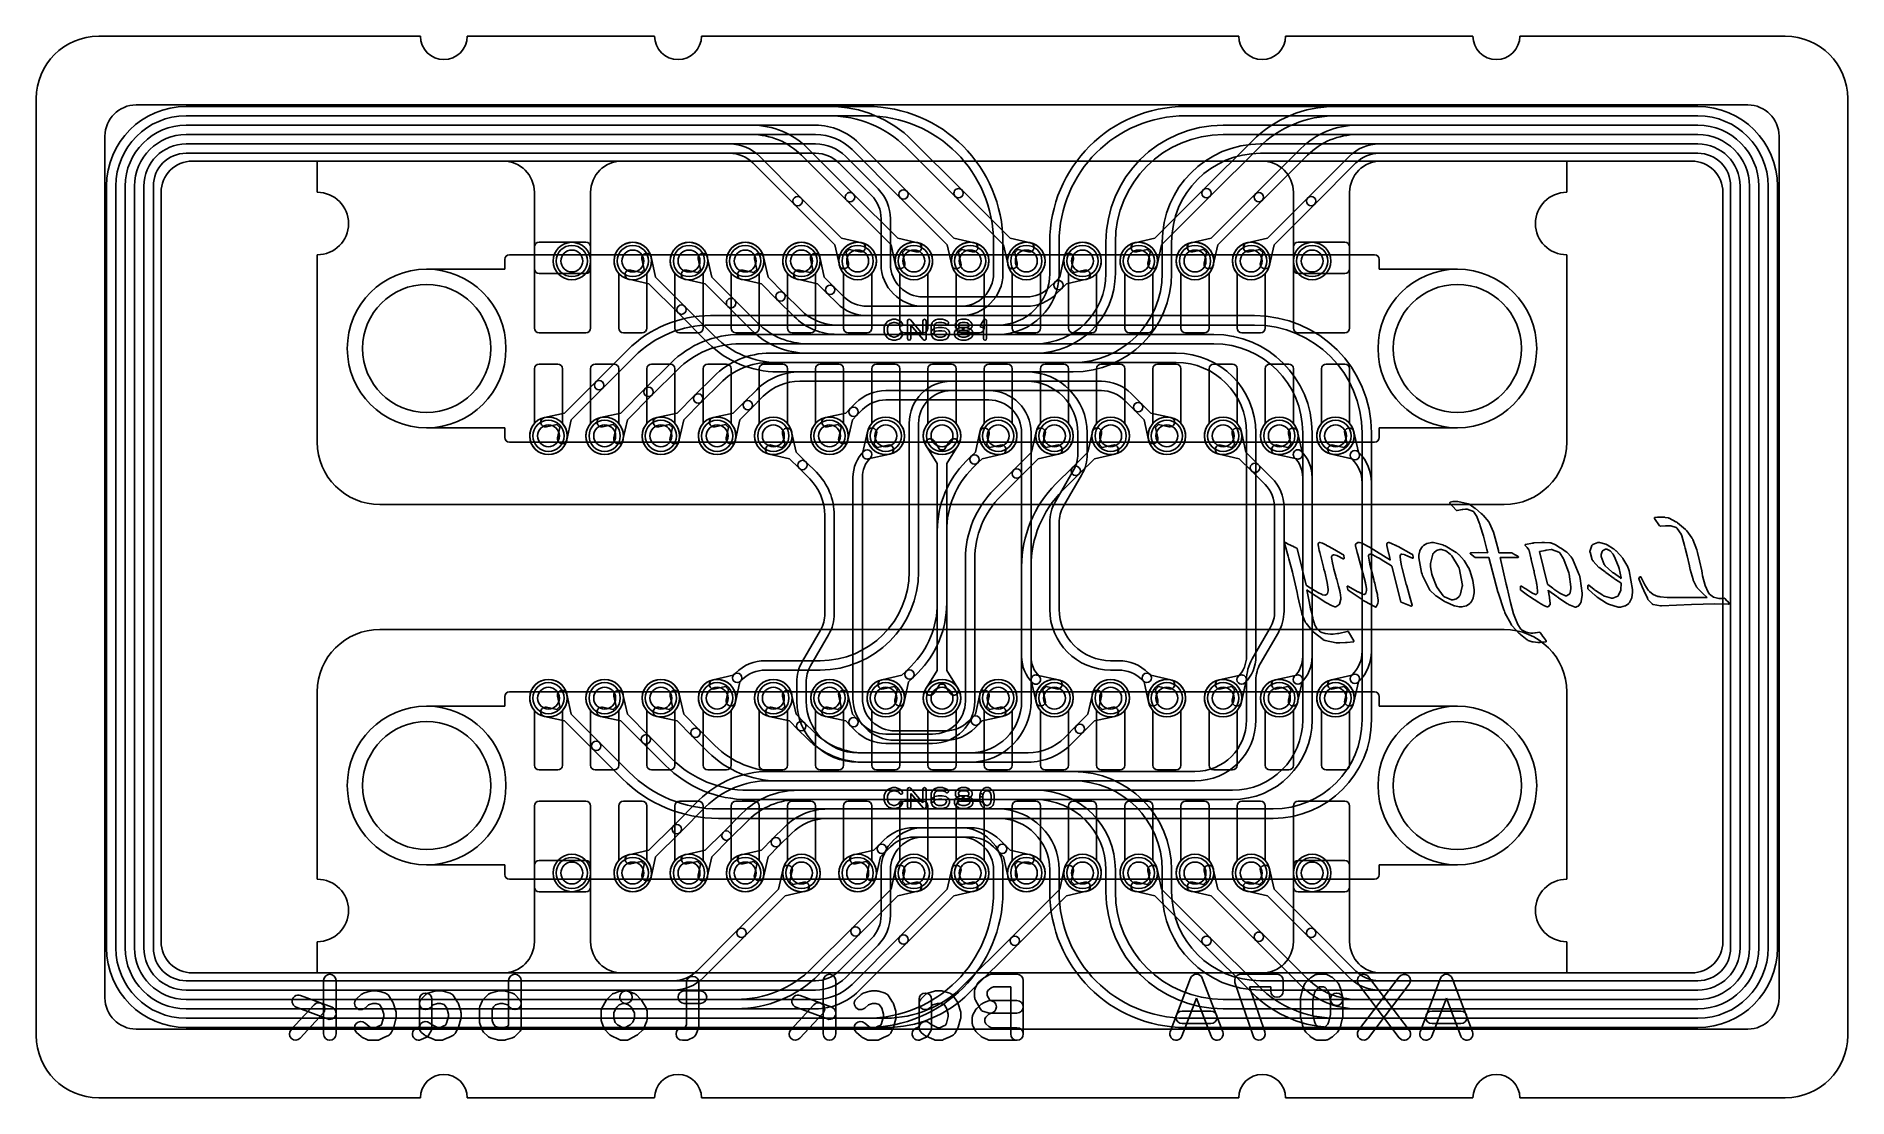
# Model space of a CAD drawing. Extents: x 0 to 29, y 0 to 17.
import ezdxf

# ---------------------------------------------------------------- set-up
doc = ezdxf.new("R2010")
doc.units = 0
for name, color, linetype in [('Hole', 1, 'CONTINUOUS'), ('L1', 3, 'CONTINUOUS'), ('L2', 3, 'CONTINUOUS'), ('L3', 3, 'CONTINUOUS'), ('L4', 3, 'CONTINUOUS'), ('Outline', 7, 'CONTINUOUS'), ('PartsArea-A', 111, 'CONTINUOUS'), ('PartsArea-B', 111, 'CONTINUOUS'), ('PartsSilk-A', 221, 'CONTINUOUS'), ('PartsSilk-B', 221, 'CONTINUOUS'), ('Resist-A', 2, 'CONTINUOUS'), ('Resist-B', 2, 'CONTINUOUS'), ('Silk-B', 140, 'CONTINUOUS')]:
    doc.layers.add(name, color=color, linetype=linetype)

msp = doc.modelspace()

# ---------------------------------------------------------------- linework, layer by layer
at = {"layer": 'Hole'}
for centre, radius in [((8.575, 13.4), 0.175), ((9.55, 13.4), 0.175), ((10.45, 13.4), 0.175), ((11.35, 13.4), 0.175), ((12.25, 13.4), 0.175), ((13.15, 13.4), 0.175), ((14.05, 13.4), 0.175), ((14.95, 13.4), 0.175), ((15.85, 13.4), 0.175), ((16.75, 13.4), 0.175), ((17.65, 13.4), 0.175), ((18.55, 13.4), 0.175), ((19.45, 13.4), 0.175), ((20.425, 13.4), 0.175), ((6.25, 12), 1.025), ((22.75, 12), 1.025), ((8.2, 10.6), 0.175), ((9.1, 10.6), 0.175), ((10, 10.6), 0.175), ((10.9, 10.6), 0.175), ((11.8, 10.6), 0.175), ((12.7, 10.6), 0.175), ((13.6, 10.6), 0.175), ((14.5, 10.6), 0.175), ((15.4, 10.6), 0.175), ((16.3, 10.6), 0.175), ((17.2, 10.6), 0.175), ((18.1, 10.6), 0.175), ((19, 10.6), 0.175), ((19.9, 10.6), 0.175), ((20.8, 10.6), 0.175), ((8.2, 6.4), 0.175), ((9.1, 6.4), 0.175), ((10, 6.4), 0.175), ((10.9, 6.4), 0.175), ((11.8, 6.4), 0.175), ((12.7, 6.4), 0.175), ((13.6, 6.4), 0.175), ((14.5, 6.4), 0.175), ((15.4, 6.4), 0.175), ((16.3, 6.4), 0.175), ((17.2, 6.4), 0.175), ((18.1, 6.4), 0.175), ((19, 6.4), 0.175), ((19.9, 6.4), 0.175), ((20.8, 6.4), 0.175), ((6.25, 5), 1.025), ((22.75, 5), 1.025), ((8.575, 3.6), 0.175), ((9.55, 3.6), 0.175), ((10.45, 3.6), 0.175), ((11.35, 3.6), 0.175), ((12.25, 3.6), 0.175), ((13.15, 3.6), 0.175), ((14.05, 3.6), 0.175), ((14.95, 3.6), 0.175), ((15.85, 3.6), 0.175), ((16.75, 3.6), 0.175), ((17.65, 3.6), 0.175), ((18.55, 3.6), 0.175), ((19.45, 3.6), 0.175), ((20.425, 3.6), 0.175)]:
    msp.add_circle(centre, radius, dxfattribs=at)
at = {"layer": 'L1'}
for p, q in [((1.6, 15.9), (27.4, 15.9)), ((1.1, 1.6), (1.1, 15.4)), ((27.9, 15.4), (27.9, 1.6)), ((7.475, 15), (2.5, 15)), ((26.5, 15), (9.375, 15)), ((2, 14.5), (2, 2.5)), ((7.975, 13.27497), (7.975, 14.5)), ((8.875, 14.5), (8.875, 13.27497)), ((27, 2.5), (27, 14.5)), ((8.05, 13.7), (8.8, 13.7)), ((20.2, 13.7), (20.95, 13.7)), ((7.975, 12.325), (7.975, 13.625)), ((8.875, 13.625), (8.875, 12.325)), ((20.125, 12.325), (20.125, 13.625)), ((21.025, 13.625), (21.025, 12.325)), ((8.80003, 13.2), (8.04997, 13.2)), ((9.325, 12.325), (9.325, 13.20157)), ((9.775, 13.20157), (9.775, 12.325)), ((10.225, 12.325), (10.225, 13.20157)), ((10.675, 13.20157), (10.675, 12.325)), ((11.125, 12.325), (11.125, 13.20157)), ((11.575, 13.20157), (11.575, 12.325)), ((12.025, 12.325), (12.025, 13.20157)), ((12.475, 13.20157), (12.475, 12.325)), ((12.925, 12.325), (12.925, 13.20157)), ((13.375, 13.20157), (13.375, 12.325)), ((13.825, 12.325), (13.825, 13.20157)), ((14.275, 13.20157), (14.275, 12.325)), ((14.725, 12.325), (14.725, 13.20157)), ((15.175, 13.20157), (15.175, 12.325)), ((15.625, 12.325), (15.625, 13.20157)), ((16.075, 13.20157), (16.075, 12.325)), ((16.525, 12.325), (16.525, 13.20157)), ((16.975, 13.20157), (16.975, 12.325)), ((17.425, 12.325), (17.425, 13.20157)), ((17.875, 13.20157), (17.875, 12.325)), ((18.325, 12.325), (18.325, 13.20157)), ((18.775, 13.20157), (18.775, 12.325)), ((19.225, 12.325), (19.225, 13.20157)), ((19.675, 13.20157), (19.675, 12.325)), ((8.8, 12.25), (8.05, 12.25)), ((9.7, 12.25), (9.4, 12.25)), ((10.6, 12.25), (10.3, 12.25)), ((11.5, 12.25), (11.2, 12.25)), ((12.4, 12.25), (12.1, 12.25)), ((13.3, 12.25), (13, 12.25)), ((14.2, 12.25), (13.9, 12.25)), ((15.1, 12.25), (14.8, 12.25)), ((16, 12.25), (15.7, 12.25)), ((16.9, 12.25), (16.6, 12.25)), ((17.8, 12.25), (17.5, 12.25)), ((18.7, 12.25), (18.4, 12.25)), ((19.6, 12.25), (19.3, 12.25)), ((20.95, 12.25), (20.2, 12.25)), ((7.975, 10.79843), (7.975, 11.675)), ((8.05, 11.75), (8.35, 11.75)), ((8.425, 11.675), (8.425, 10.79843)), ((8.875, 10.79843), (8.875, 11.675)), ((8.95, 11.75), (9.25, 11.75)), ((9.325, 11.675), (9.325, 10.79843)), ((9.775, 10.79843), (9.775, 11.675)), ((9.85, 11.75), (10.15, 11.75)), ((10.225, 11.675), (10.225, 10.79843)), ((10.675, 10.79843), (10.675, 11.675)), ((10.75, 11.75), (11.05, 11.75)), ((11.125, 11.675), (11.125, 10.79843)), ((11.575, 10.79843), (11.575, 11.675)), ((11.65, 11.75), (11.95, 11.75)), ((12.025, 11.675), (12.025, 10.79843)), ((12.475, 10.79843), (12.475, 11.675)), ((12.55, 11.75), (12.85, 11.75)), ((12.925, 11.675), (12.925, 10.79843)), ((13.375, 10.79843), (13.375, 11.675)), ((13.45, 11.75), (13.75, 11.75)), ((13.825, 11.675), (13.825, 10.79843)), ((14.275, 10.79843), (14.275, 11.675)), ((14.35, 11.75), (14.65, 11.75)), ((14.725, 11.675), (14.725, 10.79843)), ((15.175, 10.79843), (15.175, 11.675)), ((15.25, 11.75), (15.55, 11.75)), ((15.625, 11.675), (15.625, 10.79843)), ((16.075, 10.79843), (16.075, 11.675)), ((16.15, 11.75), (16.45, 11.75)), ((16.525, 11.675), (16.525, 10.79843)), ((16.975, 10.79843), (16.975, 11.675)), ((17.05, 11.75), (17.35, 11.75)), ((17.425, 11.675), (17.425, 10.79843)), ((17.875, 10.79843), (17.875, 11.675)), ((17.95, 11.75), (18.25, 11.75)), ((18.325, 11.675), (18.325, 10.79843)), ((18.775, 10.79843), (18.775, 11.675)), ((18.85, 11.75), (19.15, 11.75)), ((19.225, 11.675), (19.225, 10.79843)), ((19.675, 10.79843), (19.675, 11.675)), ((19.75, 11.75), (20.05, 11.75)), ((20.125, 11.675), (20.125, 10.79843)), ((20.575, 10.79843), (20.575, 11.675)), ((20.65, 11.75), (20.95, 11.75)), ((21.025, 11.675), (21.025, 10.79843)), ((7.975, 5.325), (7.975, 6.20157)), ((8.425, 6.20157), (8.425, 5.325)), ((8.875, 5.325), (8.875, 6.20157)), ((9.325, 6.20157), (9.325, 5.325)), ((9.775, 5.325), (9.775, 6.20157)), ((10.225, 6.20157), (10.225, 5.325)), ((10.675, 5.325), (10.675, 6.20157)), ((11.125, 6.20157), (11.125, 5.325)), ((11.575, 5.325), (11.575, 6.20157)), ((12.025, 6.20157), (12.025, 5.325)), ((12.475, 5.325), (12.475, 6.20157)), ((12.925, 6.20157), (12.925, 5.325)), ((13.375, 5.325), (13.375, 6.20157)), ((13.825, 6.20157), (13.825, 5.325)), ((14.275, 5.325), (14.275, 6.20157)), ((14.725, 6.20157), (14.725, 5.325)), ((15.175, 5.325), (15.175, 6.20157)), ((15.625, 6.20157), (15.625, 5.325)), ((16.075, 5.325), (16.075, 6.20157)), ((16.525, 6.20157), (16.525, 5.325)), ((16.975, 5.325), (16.975, 6.20157)), ((17.425, 6.20157), (17.425, 5.325)), ((17.875, 5.325), (17.875, 6.20157)), ((18.325, 6.20157), (18.325, 5.325)), ((18.775, 5.325), (18.775, 6.20157)), ((19.225, 6.20157), (19.225, 5.325)), ((19.675, 5.325), (19.675, 6.20157)), ((20.125, 6.20157), (20.125, 5.325)), ((20.575, 5.325), (20.575, 6.20157)), ((21.025, 6.20157), (21.025, 5.325)), ((8.35, 5.25), (8.05, 5.25)), ((9.25, 5.25), (8.95, 5.25)), ((10.15, 5.25), (9.85, 5.25)), ((11.05, 5.25), (10.75, 5.25)), ((11.95, 5.25), (11.65, 5.25)), ((12.85, 5.25), (12.55, 5.25)), ((13.75, 5.25), (13.45, 5.25)), ((14.65, 5.25), (14.35, 5.25)), ((15.55, 5.25), (15.25, 5.25)), ((16.45, 5.25), (16.15, 5.25)), ((17.35, 5.25), (17.05, 5.25)), ((18.25, 5.25), (17.95, 5.25)), ((19.15, 5.25), (18.85, 5.25)), ((20.05, 5.25), (19.75, 5.25)), ((20.95, 5.25), (20.65, 5.25)), ((7.975, 3.375), (7.975, 4.675)), ((8.05, 4.75), (8.8, 4.75)), ((8.875, 4.675), (8.875, 3.375)), ((9.325, 3.79843), (9.325, 4.675)), ((9.4, 4.75), (9.7, 4.75)), ((9.775, 4.675), (9.775, 3.79843)), ((10.225, 3.79843), (10.225, 4.675)), ((10.3, 4.75), (10.6, 4.75)), ((10.675, 4.675), (10.675, 3.79843)), ((11.125, 3.79843), (11.125, 4.675)), ((11.2, 4.75), (11.5, 4.75)), ((11.575, 4.675), (11.575, 3.79843)), ((12.025, 3.79843), (12.025, 4.675)), ((12.1, 4.75), (12.4, 4.75)), ((12.475, 4.675), (12.475, 3.79843)), ((12.925, 3.79843), (12.925, 4.675)), ((13, 4.75), (13.3, 4.75)), ((13.375, 4.675), (13.375, 3.79843)), ((13.825, 3.79843), (13.825, 4.675)), ((13.9, 4.75), (14.2, 4.75)), ((14.275, 4.675), (14.275, 3.79843)), ((14.725, 3.79843), (14.725, 4.675)), ((14.8, 4.75), (15.1, 4.75)), ((15.175, 4.675), (15.175, 3.79843)), ((15.625, 3.79843), (15.625, 4.675)), ((15.7, 4.75), (16, 4.75)), ((16.075, 4.675), (16.075, 3.79843)), ((16.525, 3.79843), (16.525, 4.675)), ((16.6, 4.75), (16.9, 4.75)), ((16.975, 4.675), (16.975, 3.79843)), ((17.425, 3.79843), (17.425, 4.675)), ((17.5, 4.75), (17.8, 4.75)), ((17.875, 4.675), (17.875, 3.79843)), ((18.325, 3.79843), (18.325, 4.675)), ((18.4, 4.75), (18.7, 4.75)), ((18.775, 4.675), (18.775, 3.79843)), ((19.225, 3.79843), (19.225, 4.675)), ((19.3, 4.75), (19.6, 4.75)), ((19.675, 4.675), (19.675, 3.79843)), ((20.125, 3.375), (20.125, 4.675)), ((20.2, 4.75), (20.95, 4.75)), ((21.025, 4.675), (21.025, 3.375)), ((20.19997, 3.8), (20.95003, 3.8)), ((20.125, 2.5), (20.125, 3.72503)), ((21.025, 3.72503), (21.025, 2.5)), ((8.8, 3.3), (8.05, 3.3)), ((20.95, 3.3), (20.2, 3.3)), ((2.5, 2), (19.625, 2)), ((21.525, 2), (26.5, 2)), ((27.4, 1.1), (1.6, 1.1))]:
    msp.add_line(p, q, dxfattribs=at)
for centre in [(8.575, 13.4), (9.55, 13.4), (10.45, 13.4), (11.35, 13.4), (12.25, 13.4), (13.15, 13.4), (14.05, 13.4), (14.95, 13.4), (15.85, 13.4), (16.75, 13.4), (17.65, 13.4), (18.55, 13.4), (19.45, 13.4), (20.425, 13.4), (8.2, 10.6), (9.1, 10.6), (10, 10.6), (10.9, 10.6), (11.8, 10.6), (12.7, 10.6), (13.6, 10.6), (14.5, 10.6), (15.4, 10.6), (16.3, 10.6), (17.2, 10.6), (18.1, 10.6), (19, 10.6), (19.9, 10.6), (20.8, 10.6), (8.2, 6.4), (9.1, 6.4), (10, 6.4), (10.9, 6.4), (11.8, 6.4), (12.7, 6.4), (13.6, 6.4), (14.5, 6.4), (15.4, 6.4), (16.3, 6.4), (17.2, 6.4), (18.1, 6.4), (19, 6.4), (19.9, 6.4), (20.8, 6.4), (8.575, 3.6), (9.55, 3.6), (10.45, 3.6), (11.35, 3.6), (12.25, 3.6), (13.15, 3.6), (14.05, 3.6), (14.95, 3.6), (15.85, 3.6), (16.75, 3.6), (17.65, 3.6), (18.55, 3.6), (19.45, 3.6), (20.425, 3.6)]:
    msp.add_circle(centre, 0.3, dxfattribs=at)
for centre, radius, start, end in [((1.6, 15.4), 0.5, 90, 180), ((27.4, 15.4), 0.5, 0, 90), ((2.5, 14.5), 0.5, 90, 180), ((7.475, 14.5), 0.5, 0, 90), ((9.375, 14.5), 0.5, 90, 180), ((26.5, 14.5), 0.5, 0, 90), ((8.05, 13.625), 0.075, 90, 180), ((8.8, 13.625), 0.075, 0, 90), ((9.55, 13.4), 0.3, -41.409429, -138.590571), ((10.45, 13.4), 0.3, -41.409429, -138.590571), ((11.35, 13.4), 0.3, -41.409429, -138.590571), ((12.25, 13.4), 0.3, -41.409429, -138.590571), ((13.15, 13.4), 0.3, -41.409429, -138.590571), ((14.05, 13.4), 0.3, -41.409429, -138.590571), ((14.95, 13.4), 0.3, -41.409429, -138.590571), ((15.85, 13.4), 0.3, -41.409429, -138.590571), ((16.75, 13.4), 0.3, -41.409429, -138.590571), ((17.65, 13.4), 0.3, -41.409429, -138.590571), ((18.55, 13.4), 0.3, -41.409429, -138.590571), ((19.45, 13.4), 0.3, -41.409429, -138.590571), ((20.2, 13.625), 0.075, 90, 180), ((20.95, 13.625), 0.075, 0, 90), ((8.04997, 13.27497), 0.07497, 180, -90), ((8.80003, 13.27497), 0.07497, -90, 0), ((8.05, 12.325), 0.075, 180, -90), ((8.8, 12.325), 0.075, -90, 0), ((9.4, 12.325), 0.075, 180, -90), ((9.7, 12.325), 0.075, -90, 0), ((10.3, 12.325), 0.075, 180, -90), ((10.6, 12.325), 0.075, -90, 0), ((11.2, 12.325), 0.075, 180, -90), ((11.5, 12.325), 0.075, -90, 0), ((12.1, 12.325), 0.075, 180, -90), ((12.4, 12.325), 0.075, -90, 0), ((13, 12.325), 0.075, 180, -90), ((13.3, 12.325), 0.075, -90, 0), ((13.9, 12.325), 0.075, 180, -90), ((14.2, 12.325), 0.075, -90, 0), ((14.8, 12.325), 0.075, 180, -90), ((15.1, 12.325), 0.075, -90, 0), ((15.7, 12.325), 0.075, 180, -90), ((16, 12.325), 0.075, -90, 0), ((16.6, 12.325), 0.075, 180, -90), ((16.9, 12.325), 0.075, -90, 0), ((17.5, 12.325), 0.075, 180, -90), ((17.8, 12.325), 0.075, -90, 0), ((18.4, 12.325), 0.075, 180, -90), ((18.7, 12.325), 0.075, -90, 0), ((19.3, 12.325), 0.075, 180, -90), ((19.6, 12.325), 0.075, -90, 0), ((20.2, 12.325), 0.075, 180, -90), ((20.95, 12.325), 0.075, -90, 0), ((8.05, 11.675), 0.075, 90, 180), ((8.35, 11.675), 0.075, 0, 90), ((8.95, 11.675), 0.075, 90, 180), ((9.25, 11.675), 0.075, 0, 90), ((9.85, 11.675), 0.075, 90, 180), ((10.15, 11.675), 0.075, 0, 90), ((10.75, 11.675), 0.075, 90, 180), ((11.05, 11.675), 0.075, 0, 90), ((11.65, 11.675), 0.075, 90, 180), ((11.95, 11.675), 0.075, 0, 90), ((12.55, 11.675), 0.075, 90, 180), ((12.85, 11.675), 0.075, 0, 90), ((13.45, 11.675), 0.075, 90, 180), ((13.75, 11.675), 0.075, 0, 90), ((14.35, 11.675), 0.075, 90, 180), ((14.65, 11.675), 0.075, 0, 90), ((15.25, 11.675), 0.075, 90, 180), ((15.55, 11.675), 0.075, 0, 90), ((16.15, 11.675), 0.075, 90, 180), ((16.45, 11.675), 0.075, 0, 90), ((17.05, 11.675), 0.075, 90, 180), ((17.35, 11.675), 0.075, 0, 90), ((17.95, 11.675), 0.075, 90, 180), ((18.25, 11.675), 0.075, 0, 90), ((18.85, 11.675), 0.075, 90, 180), ((19.15, 11.675), 0.075, 0, 90), ((19.75, 11.675), 0.075, 90, 180), ((20.05, 11.675), 0.075, 0, 90), ((20.65, 11.675), 0.075, 90, 180), ((20.95, 11.675), 0.075, 0, 90), ((8.2, 10.6), 0.3, 138.590571, 41.409429), ((9.1, 10.6), 0.3, 138.590571, 41.409429), ((10, 10.6), 0.3, 138.590571, 41.409429), ((10.9, 10.6), 0.3, 138.590571, 41.409429), ((11.8, 10.6), 0.3, 138.590571, 41.409429), ((12.7, 10.6), 0.3, 138.590571, 41.409429), ((13.6, 10.6), 0.3, 138.590571, 41.409429), ((14.5, 10.6), 0.3, 138.590571, 41.409429), ((15.4, 10.6), 0.3, 138.590571, 41.409429), ((16.3, 10.6), 0.3, 138.590571, 41.409429), ((17.2, 10.6), 0.3, 138.590571, 41.409429), ((18.1, 10.6), 0.3, 138.590571, 41.409429), ((19, 10.6), 0.3, 138.590571, 41.409429), ((19.9, 10.6), 0.3, 138.590571, 41.409429), ((20.8, 10.6), 0.3, 138.590571, 41.409429), ((8.2, 6.4), 0.3, -41.409429, -138.590571), ((9.1, 6.4), 0.3, -41.409429, -138.590571), ((10, 6.4), 0.3, -41.409429, -138.590571), ((10.9, 6.4), 0.3, -41.409429, -138.590571), ((11.8, 6.4), 0.3, -41.409429, -138.590571), ((12.7, 6.4), 0.3, -41.409429, -138.590571), ((13.6, 6.4), 0.3, -41.409429, -138.590571), ((14.5, 6.4), 0.3, -41.409429, -138.590571), ((15.4, 6.4), 0.3, -41.409429, -138.590571), ((16.3, 6.4), 0.3, -41.409429, -138.590571), ((17.2, 6.4), 0.3, -41.409429, -138.590571), ((18.1, 6.4), 0.3, -41.409429, -138.590571), ((19, 6.4), 0.3, -41.409429, -138.590571), ((19.9, 6.4), 0.3, -41.409429, -138.590571), ((20.8, 6.4), 0.3, -41.409429, -138.590571), ((8.05, 5.325), 0.075, 180, -90), ((8.35, 5.325), 0.075, -90, 0), ((8.95, 5.325), 0.075, 180, -90), ((9.25, 5.325), 0.075, -90, 0), ((9.85, 5.325), 0.075, 180, -90), ((10.15, 5.325), 0.075, -90, 0), ((10.75, 5.325), 0.075, 180, -90), ((11.05, 5.325), 0.075, -90, 0), ((11.65, 5.325), 0.075, 180, -90), ((11.95, 5.325), 0.075, -90, 0), ((12.55, 5.325), 0.075, 180, -90), ((12.85, 5.325), 0.075, -90, 0), ((13.45, 5.325), 0.075, 180, -90), ((13.75, 5.325), 0.075, -90, 0), ((14.35, 5.325), 0.075, 180, -90), ((14.65, 5.325), 0.075, -90, 0), ((15.25, 5.325), 0.075, 180, -90), ((15.55, 5.325), 0.075, -90, 0), ((16.15, 5.325), 0.075, 180, -90), ((16.45, 5.325), 0.075, -90, 0), ((17.05, 5.325), 0.075, 180, -90), ((17.35, 5.325), 0.075, -90, 0), ((17.95, 5.325), 0.075, 180, -90), ((18.25, 5.325), 0.075, -90, 0), ((18.85, 5.325), 0.075, 180, -90), ((19.15, 5.325), 0.075, -90, 0), ((19.75, 5.325), 0.075, 180, -90), ((20.05, 5.325), 0.075, -90, 0), ((20.65, 5.325), 0.075, 180, -90), ((20.95, 5.325), 0.075, -90, 0), ((8.05, 4.675), 0.075, 90, 180), ((8.8, 4.675), 0.075, 0, 90), ((9.4, 4.675), 0.075, 90, 180), ((9.7, 4.675), 0.075, 0, 90), ((10.3, 4.675), 0.075, 90, 180), ((10.6, 4.675), 0.075, 0, 90), ((11.2, 4.675), 0.075, 90, 180), ((11.5, 4.675), 0.075, 0, 90), ((12.1, 4.675), 0.075, 90, 180), ((12.4, 4.675), 0.075, 0, 90), ((13, 4.675), 0.075, 90, 180), ((13.3, 4.675), 0.075, 0, 90), ((13.9, 4.675), 0.075, 90, 180), ((14.2, 4.675), 0.075, 0, 90), ((14.8, 4.675), 0.075, 90, 180), ((15.1, 4.675), 0.075, 0, 90), ((15.7, 4.675), 0.075, 90, 180), ((16, 4.675), 0.075, 0, 90), ((16.6, 4.675), 0.075, 90, 180), ((16.9, 4.675), 0.075, 0, 90), ((17.5, 4.675), 0.075, 90, 180), ((17.8, 4.675), 0.075, 0, 90), ((18.4, 4.675), 0.075, 90, 180), ((18.7, 4.675), 0.075, 0, 90), ((19.3, 4.675), 0.075, 90, 180), ((19.6, 4.675), 0.075, 0, 90), ((20.2, 4.675), 0.075, 90, 180), ((20.95, 4.675), 0.075, 0, 90), ((9.55, 3.6), 0.3, 138.590571, 41.409429), ((10.45, 3.6), 0.3, 138.590571, 41.409429), ((11.35, 3.6), 0.3, 138.590571, 41.409429), ((12.25, 3.6), 0.3, 138.590571, 41.409429), ((13.15, 3.6), 0.3, 138.590571, 41.409429), ((14.05, 3.6), 0.3, 138.590571, 41.409429), ((14.95, 3.6), 0.3, 138.590571, 41.409429), ((15.85, 3.6), 0.3, 138.590571, 41.409429), ((16.75, 3.6), 0.3, 138.590571, 41.409429), ((17.65, 3.6), 0.3, 138.590571, 41.409429), ((18.55, 3.6), 0.3, 138.590571, 41.409429), ((19.45, 3.6), 0.3, 138.590571, 41.409429), ((20.19997, 3.72503), 0.07497, 90, 180), ((20.95003, 3.72503), 0.07497, 0, 90), ((8.05, 3.375), 0.075, 180, -90), ((8.8, 3.375), 0.075, -90, 0), ((20.2, 3.375), 0.075, 180, -90), ((20.95, 3.375), 0.075, -90, 0), ((2.5, 2.5), 0.5, 180, -90), ((19.625, 2.5), 0.5, -90, 0), ((21.525, 2.5), 0.5, 180, -90), ((26.5, 2.5), 0.5, -90, 0), ((1.6, 1.6), 0.5, 180, -90), ((27.4, 1.6), 0.5, -90, 0)]:
    msp.add_arc(centre, radius, start, end, dxfattribs=at)
at = {"layer": 'L2'}
for p, q in [((2.4, 15.875), (13.3, 15.875)), ((13.3, 15.725), (2.4, 15.725)), ((18.4, 15.875), (26.6, 15.875)), ((26.6, 15.725), (18.4, 15.725)), ((2.4, 15.575), (11.45294, 15.575)), ((11.45294, 15.425), (2.4, 15.425)), ((19, 15.575), (26.6, 15.575)), ((26.6, 15.425), (19, 15.425)), ((2.4, 15.275), (11.10147, 15.275)), ((11.10147, 15.125), (2.4, 15.125)), ((12.97421, 14.36972), (12.24844, 15.09549)), ((12.35451, 15.20156), (13.08027, 14.47578)), ((19.6, 15.275), (26.6, 15.275)), ((26.6, 15.125), (19.6, 15.125)), ((12.13635, 14.30759), (11.47271, 14.97123)), ((11.57878, 15.0773), (12.24241, 14.41365)), ((1.125, 2.4), (1.125, 14.6)), ((1.275, 14.6), (1.275, 2.4)), ((1.425, 2.4), (1.425, 14.6)), ((1.575, 14.6), (1.575, 2.4)), ((1.725, 2.4), (1.725, 14.6)), ((1.875, 14.6), (1.875, 2.4)), ((27.125, 2.4), (27.125, 14.6)), ((27.275, 14.6), (27.275, 2.4)), ((27.425, 2.4), (27.425, 14.6)), ((27.575, 14.6), (27.575, 2.4)), ((27.725, 2.4), (27.725, 14.6)), ((27.875, 14.6), (27.875, 2.4)), ((12.78458, 13.65936), (12.13635, 14.30759)), ((12.24241, 14.41365), (12.89064, 13.76542)), ((13.68458, 13.65935), (12.97421, 14.36972)), ((13.08027, 14.47578), (13.79064, 13.76542)), ((12.85723, 13.33453), (12.78458, 13.65936)), ((12.89064, 13.76542), (13.21547, 13.69277)), ((13.75723, 13.33453), (13.68458, 13.65935)), ((13.79064, 13.76542), (14.11547, 13.69277)), ((15.325, 13.20008), (15.325, 13.7)), ((15.475, 13.7), (15.475, 13.20008)), ((16.225, 13.20004), (16.225, 13.7)), ((16.375, 13.7), (16.375, 13.20004)), ((17.125, 13.2), (17.125, 13.7)), ((17.275, 13.7), (17.275, 13.2)), ((18.025, 13.19996), (18.025, 13.7)), ((18.175, 13.7), (18.175, 13.19996)), ((9.73371, 13.26588), (9.69639, 13.43273)), ((9.84277, 13.46547), (9.91542, 13.14064)), ((10.63371, 13.26588), (10.59639, 13.43273)), ((10.74277, 13.46547), (10.81542, 13.14064)), ((11.53371, 13.26588), (11.49639, 13.43273)), ((11.64277, 13.46547), (11.71542, 13.14064)), ((12.43371, 13.26588), (12.39639, 13.43273)), ((12.54277, 13.46547), (12.61542, 13.14064)), ((13.01588, 13.58371), (12.96629, 13.53412)), ((12.96629, 13.53412), (13.00361, 13.36727)), ((13.18273, 13.54639), (13.01588, 13.58371)), ((13.91588, 13.58371), (13.86629, 13.53412)), ((13.86629, 13.53412), (13.90361, 13.36727)), ((14.08273, 13.54639), (13.91588, 13.58371)), ((9.80936, 13.03458), (9.48453, 13.10723)), ((9.51727, 13.25361), (9.68412, 13.21629)), ((9.68412, 13.21629), (9.73371, 13.26588)), ((9.91542, 13.14064), (10.38187, 12.67419)), ((10.70935, 13.03458), (10.38453, 13.10723)), ((10.41727, 13.25361), (10.58412, 13.21629)), ((10.58412, 13.21629), (10.63371, 13.26588)), ((10.81542, 13.14064), (11.17578, 12.78027)), ((11.60936, 13.03458), (11.28453, 13.10723)), ((11.31727, 13.25361), (11.48412, 13.21629)), ((11.48412, 13.21629), (11.53371, 13.26588)), ((11.71542, 13.14064), (11.9697, 12.88636)), ((12.50936, 13.03458), (12.18453, 13.10723)), ((12.21727, 13.25361), (12.38412, 13.21629)), ((12.38412, 13.21629), (12.43371, 13.26588)), ((12.61542, 13.14064), (12.76361, 12.99245)), ((10.27581, 12.56813), (9.80936, 13.03458)), ((11.06972, 12.67421), (10.70935, 13.03458)), ((11.17578, 12.78027), (11.55156, 12.4045)), ((11.86364, 12.7803), (11.60936, 13.03458)), ((12.13333, 12.51061), (11.86364, 12.7803)), ((11.9697, 12.88636), (12.2394, 12.61668)), ((12.65755, 12.88639), (12.50936, 13.03458)), ((12.82114, 12.72278), (12.65755, 12.88639)), ((12.76361, 12.99245), (12.92721, 12.82885)), ((10.75767, 12.08627), (10.27581, 12.56813)), ((10.38187, 12.67419), (10.86373, 12.19233)), ((11.44549, 12.29843), (11.06972, 12.67421)), ((13.29845, 12.67508), (14.8, 12.67508)), ((14.8, 12.52508), (13.29845, 12.52508)), ((12.82275, 12.37504), (15.4, 12.37504)), ((15.4, 12.22504), (12.82275, 12.22504)), ((12.34705, 12.075), (16, 12.075)), ((16, 11.925), (12.34705, 11.925)), ((11.87136, 11.77496), (16.6, 11.77496)), ((16.6, 11.62496), (11.87136, 11.62496)), ((14.65, 11.47492), (17.05155, 11.47492)), ((17.05155, 11.32492), (14.65, 11.32492)), ((17.58639, 11.00755), (17.42279, 11.17115)), ((17.52885, 11.27721), (17.69245, 11.11361)), ((17.69245, 11.11361), (17.84064, 10.96542)), ((13.975, 8.425), (13.975, 10.79992)), ((14.125, 10.79992), (14.125, 8.425)), ((17.73458, 10.85936), (17.58639, 11.00755)), ((17.80723, 10.53453), (17.73458, 10.85936)), ((17.84064, 10.96542), (18.16547, 10.89277)), ((17.96588, 10.78371), (17.91629, 10.73412)), ((17.91629, 10.73412), (17.95361, 10.56727)), ((18.13273, 10.74639), (17.96588, 10.78371)), ((15.03458, 10.34064), (15.10723, 10.66547)), ((15.25361, 10.63273), (15.21629, 10.46588)), ((15.21629, 10.46588), (15.26588, 10.41629)), ((15.26588, 10.41629), (15.43273, 10.45361)), ((15.93458, 10.34064), (16.00723, 10.66547)), ((16.15361, 10.63273), (16.11629, 10.46588)), ((16.11629, 10.46588), (16.16588, 10.41629)), ((16.16588, 10.41629), (16.33273, 10.45361)), ((16.83458, 10.34064), (16.90723, 10.66547)), ((17.05361, 10.63273), (17.01629, 10.46588)), ((17.01629, 10.46588), (17.06588, 10.41629)), ((17.06588, 10.41629), (17.23273, 10.45361)), ((18.96727, 10.45361), (19.13412, 10.41629)), ((19.13412, 10.41629), (19.18371, 10.46588)), ((19.18371, 10.46588), (19.14639, 10.63273)), ((19.29277, 10.66547), (19.36542, 10.34064)), ((19.86727, 10.45361), (20.03412, 10.41629)), ((20.03412, 10.41629), (20.08371, 10.46588)), ((20.08371, 10.46588), (20.04639, 10.63273)), ((20.19277, 10.66547), (20.27017, 10.31939)), ((20.76727, 10.45361), (20.93412, 10.41629)), ((20.93412, 10.41629), (20.98371, 10.46588)), ((20.98371, 10.46588), (20.94639, 10.63273)), ((21.09277, 10.66547), (21.16543, 10.34057)), ((14.88631, 10.19237), (14.96815, 10.27421)), ((14.96815, 10.27421), (15.03458, 10.34064)), ((15.07421, 10.16815), (14.99237, 10.08631)), ((15.14064, 10.23458), (15.07421, 10.16815)), ((15.46547, 10.30723), (15.14064, 10.23458)), ((15.64315, 10.04921), (15.93458, 10.34064)), ((16.04064, 10.23458), (15.74921, 9.94315)), ((16.36547, 10.30723), (16.04064, 10.23458)), ((16.58708, 10.09314), (16.83458, 10.34064)), ((16.94064, 10.23458), (16.69314, 9.98708)), ((17.26547, 10.30723), (16.94064, 10.23458)), ((19.25936, 10.23458), (18.93453, 10.30723)), ((19.45759, 10.03635), (19.25936, 10.23458)), ((19.36542, 10.34064), (19.56365, 10.14241)), ((20.18061, 10.22983), (19.83453, 10.30723)), ((21.05943, 10.23457), (20.73453, 10.30723)), ((21.07123, 10.22271), (21.05759, 10.23635)), ((21.16365, 10.34241), (21.17729, 10.32877)), ((15.33631, 9.74237), (15.64315, 10.04921)), ((15.74921, 9.94315), (15.44237, 9.63631)), ((16.32417, 9.83025), (16.58708, 10.09314)), ((16.69314, 9.98708), (16.43024, 9.72418)), ((19.67123, 9.82271), (19.45759, 10.03635)), ((19.56365, 10.14241), (19.77729, 9.92877)), ((20.275, 6.04998), (20.275, 9.9336)), ((20.425, 9.9336), (20.425, 6.04998)), ((21.225, 6.04994), (21.225, 9.85147)), ((21.375, 9.85147), (21.375, 6.04994)), ((19.825, 7.7902), (19.825, 9.45147)), ((19.975, 9.45147), (19.975, 7.7902)), ((14.425, 7.92132), (14.425, 9.07868)), ((14.575, 9.07868), (14.575, 7.92132)), ((14.875, 6.3501), (14.875, 8.62868)), ((15.025, 8.62868), (15.025, 6.3501)), ((15.775, 6.35006), (15.775, 8.50442)), ((15.925, 8.50442), (15.925, 6.35006)), ((19.46543, 7.02673), (19.75466, 7.5277)), ((19.88457, 7.4527), (19.59534, 6.95173)), ((11.67353, 7), (12.55, 7)), ((10.83453, 6.69277), (11.15936, 6.76542)), ((11.15936, 6.76542), (11.17009, 6.77615)), ((11.17009, 6.77615), (11.19622, 6.8023)), ((11.27615, 6.67009), (11.26542, 6.65936)), ((11.30229, 6.69623), (11.27615, 6.67009)), ((12.55, 6.85), (11.67353, 6.85)), ((13.53453, 6.69277), (13.85936, 6.76542)), ((13.85936, 6.76542), (13.92579, 6.83185)), ((13.92579, 6.83185), (14.00763, 6.91369)), ((14.03185, 6.72579), (13.96542, 6.65936)), ((14.11369, 6.80763), (14.03185, 6.72579)), ((19.375, 6.05002), (19.375, 6.68923)), ((19.525, 6.68923), (19.525, 6.05002)), ((8.38371, 6.26588), (8.34639, 6.43273)), ((8.49277, 6.46547), (8.56542, 6.14064)), ((9.28371, 6.26588), (9.24639, 6.43273)), ((9.39277, 6.46547), (9.46542, 6.14064)), ((10.18371, 6.26588), (10.14639, 6.43273)), ((10.29277, 6.46547), (10.36542, 6.14064)), ((11.03412, 6.58371), (10.86727, 6.54639)), ((11.08371, 6.53412), (11.03412, 6.58371)), ((11.04639, 6.36727), (11.08371, 6.53412)), ((11.26542, 6.65936), (11.19277, 6.33453)), ((11.9837, 6.26589), (11.94639, 6.43273)), ((12.09277, 6.46547), (12.16541, 6.14065)), ((12.88371, 6.26588), (12.84639, 6.43273)), ((12.99277, 6.46547), (13.06542, 6.14064)), ((13.73412, 6.58371), (13.56727, 6.54639)), ((13.78371, 6.53412), (13.73412, 6.58371)), ((13.74639, 6.36727), (13.78371, 6.53412)), ((13.96542, 6.65936), (13.89277, 6.33453)), ((8.45936, 6.03458), (8.13453, 6.10723)), ((8.16727, 6.25361), (8.33412, 6.21629)), ((8.33412, 6.21629), (8.38371, 6.26588)), ((8.56542, 6.14064), (9.01901, 5.68705)), ((9.35935, 6.03458), (9.03453, 6.10723)), ((9.06727, 6.25361), (9.23412, 6.21629)), ((9.23412, 6.21629), (9.28371, 6.26588)), ((9.46542, 6.14064), (9.81292, 5.79313)), ((10.25936, 6.03458), (9.93453, 6.10723)), ((9.96727, 6.25361), (10.13412, 6.21629)), ((10.13412, 6.21629), (10.18371, 6.26588)), ((10.36542, 6.14064), (10.60684, 5.89922)), ((12.05935, 6.03458), (11.73452, 6.10723)), ((11.76726, 6.25361), (11.93413, 6.21629)), ((11.93413, 6.21629), (11.9837, 6.26589)), ((12.16541, 6.14065), (12.30075, 6.0053)), ((12.95936, 6.03458), (12.63453, 6.10723)), ((12.66727, 6.25361), (12.83412, 6.21629)), ((12.83412, 6.21629), (12.88371, 6.26588)), ((13.06542, 6.14064), (13.1386, 6.06746)), ((8.91295, 5.58099), (8.45936, 6.03458)), ((9.70686, 5.68707), (9.35935, 6.03458)), ((10.50078, 5.79316), (10.25936, 6.03458)), ((10.60684, 5.89922), (10.86367, 5.64239)), ((12.19469, 5.89924), (12.05935, 6.03458)), ((12.34544, 5.74849), (12.19469, 5.89924)), ((12.30075, 6.0053), (12.4515, 5.85456)), ((13.03254, 5.9614), (12.95936, 6.03458)), ((13.12112, 5.8728), (13.03254, 5.9614)), ((13.1386, 6.06746), (13.22719, 5.97887)), ((13.59843, 5.8251), (14.35, 5.8251)), ((9.38194, 5.11198), (8.91295, 5.58099)), ((9.01901, 5.68705), (9.48801, 5.21805)), ((10.06978, 5.32415), (9.70686, 5.68707)), ((9.81292, 5.79313), (10.17585, 5.43022)), ((10.75761, 5.53633), (10.50078, 5.79316)), ((13.24699, 5.52506), (14.95, 5.52506)), ((14.35, 5.6751), (13.59843, 5.6751)), ((11.8713, 5.22502), (18.55, 5.22502)), ((14.95, 5.37506), (13.24699, 5.37506)), ((18.55, 5.07502), (11.8713, 5.07502)), ((11.3956, 4.92498), (19.15, 4.92498)), ((19.15, 4.77498), (11.3956, 4.77498)), ((10.91991, 4.62494), (19.8, 4.62494)), ((19.8, 4.47494), (10.91991, 4.47494)), ((14.2, 4.3249), (14.95157, 4.3249)), ((14.95157, 4.1749), (14.2, 4.1749)), ((15.42887, 4.12719), (15.51746, 4.0386)), ((15.4114, 3.93254), (15.32281, 4.02113)), ((15.48458, 3.85936), (15.4114, 3.93254)), ((15.55723, 3.53453), (15.48458, 3.85936)), ((15.51746, 4.0386), (15.59064, 3.96542)), ((15.59064, 3.96542), (15.91547, 3.89277)), ((15.71588, 3.78371), (15.66629, 3.73412)), ((15.88273, 3.74639), (15.71588, 3.78371)), ((13.525, 2.92279), (13.525, 3.6499)), ((13.675, 3.6499), (13.675, 2.92279)), ((14.58458, 3.34064), (14.65723, 3.66547)), ((14.80361, 3.63273), (14.76629, 3.46588)), ((15.66629, 3.73412), (15.70361, 3.56727)), ((16.38458, 3.34064), (16.45723, 3.66547)), ((16.60361, 3.63273), (16.56629, 3.46588)), ((17.83371, 3.46588), (17.79639, 3.63273)), ((17.94277, 3.66547), (18.01542, 3.34064)), ((18.73371, 3.46588), (18.69639, 3.63273)), ((18.84277, 3.66547), (18.91542, 3.34064)), ((19.63371, 3.46588), (19.59639, 3.63273)), ((19.74277, 3.66547), (19.81542, 3.34064)), ((13.83028, 2.58634), (14.58458, 3.34064)), ((14.69064, 3.23458), (13.93634, 2.48028)), ((15.01547, 3.30723), (14.69064, 3.23458)), ((14.76629, 3.46588), (14.81588, 3.41629)), ((14.81588, 3.41629), (14.98273, 3.45361)), ((15.61208, 2.56814), (16.38458, 3.34064)), ((16.49064, 3.23458), (15.71814, 2.46208)), ((16.81547, 3.30723), (16.49064, 3.23458)), ((16.56629, 3.46588), (16.61588, 3.41629)), ((16.61588, 3.41629), (16.78273, 3.45361)), ((17.90935, 3.23458), (17.58453, 3.30723)), ((17.61727, 3.45361), (17.78412, 3.41629)), ((17.78412, 3.41629), (17.83371, 3.46588)), ((18.68185, 2.46208), (17.90935, 3.23458)), ((18.01542, 3.34064), (18.78791, 2.56814)), ((18.80935, 3.23458), (18.48453, 3.30723)), ((18.51727, 3.45361), (18.68412, 3.41629)), ((18.68412, 3.41629), (18.73371, 3.46588)), ((19.51972, 2.52421), (18.80935, 3.23458)), ((18.91542, 3.34064), (19.62578, 2.63027)), ((19.70936, 3.23458), (19.38453, 3.30723)), ((19.41727, 3.45361), (19.58412, 3.41629)), ((19.58412, 3.41629), (19.63371, 3.46588)), ((20.35759, 2.58635), (19.70936, 3.23458)), ((19.81542, 3.34064), (20.46365, 2.69241)), ((19.62578, 2.63027), (20.35156, 1.9045)), ((20.46365, 2.69241), (21.12729, 2.02877)), ((12.84845, 2.02877), (13.37123, 2.55155)), ((13.4773, 2.44548), (12.95451, 1.92271)), ((13.06056, 1.81664), (13.83028, 2.58634)), ((13.93634, 2.48028), (13.16663, 1.71057)), ((14.82418, 1.78024), (15.61208, 2.56814)), ((15.71814, 2.46208), (14.93025, 1.67417)), ((19.46976, 1.67417), (18.68185, 2.46208)), ((18.78791, 2.56814), (19.57583, 1.78024)), ((20.24549, 1.79843), (19.51972, 2.52421)), ((21.02123, 1.92271), (20.35759, 2.58635)), ((2.4, 1.875), (12.47721, 1.875)), ((21.49853, 1.875), (26.6, 1.875)), ((12.47721, 1.725), (2.4, 1.725)), ((2.4, 1.575), (12.47721, 1.575)), ((21.14705, 1.575), (26.6, 1.575)), ((26.6, 1.725), (21.49853, 1.725)), ((12.47721, 1.425), (2.4, 1.425)), ((2.4, 1.275), (13.60442, 1.275)), ((20.79558, 1.275), (26.6, 1.275)), ((26.6, 1.425), (21.14705, 1.425)), ((13.60442, 1.125), (2.4, 1.125)), ((26.6, 1.125), (20.79558, 1.125))]:
    msp.add_line(p, q, dxfattribs=at)
for centre in [(9.55, 13.4), (10.45, 13.4), (11.35, 13.4), (12.25, 13.4), (13.15, 13.4), (14.05, 13.4), (15.4, 10.6), (16.3, 10.6), (17.2, 10.6), (18.1, 10.6), (19, 10.6), (19.9, 10.6), (20.8, 10.6), (8.2, 6.4), (9.1, 6.4), (10, 6.4), (10.9, 6.4), (11.8, 6.4), (12.7, 6.4), (13.6, 6.4), (14.95, 3.6), (15.85, 3.6), (16.75, 3.6), (17.65, 3.6), (18.55, 3.6), (19.45, 3.6)]:
    msp.add_circle(centre, 0.3, dxfattribs=at)
for centre, radius, start, end in [((2.4, 14.6), 1.275, 90, 180), ((2.4, 14.6), 1.125, 90, 180), ((13.3, 13.7), 2.175, 0, 90), ((13.3, 13.7), 2.025, 0, 90), ((18.4, 13.7), 2.175, 90, 180), ((18.4, 13.7), 2.025, 90, 180), ((26.6, 14.6), 1.275, 0, 90), ((26.6, 14.6), 1.125, 0, 90), ((2.4, 14.6), 0.975, 90, 180), ((2.4, 14.6), 0.825, 90, 180), ((11.45294, 14.3), 1.275, 44.999682, 90), ((11.45294, 14.3), 1.125, 44.99964, 90), ((19, 13.7), 1.875, 90, 180), ((19, 13.7), 1.725, 90, 180), ((26.6, 14.6), 0.975, 0, 90), ((26.6, 14.6), 0.825, 0, 90), ((2.4, 14.6), 0.675, 90, 180), ((2.4, 14.6), 0.525, 90, 180), ((11.10148, 14.6), 0.675, 45, 90.000849), ((11.10148, 14.6), 0.525, 45, 90.001091), ((19.6, 13.7), 1.575, 90, 180), ((19.6, 13.7), 1.425, 90, 180), ((26.6, 14.6), 0.675, 0, 90), ((26.6, 14.6), 0.525, 0, 90), ((12.18938, 14.36062), 0.075, 45, -135), ((12.18938, 14.36062), 0.075, -135, 45), ((13.02724, 14.42275), 0.075, 45, -134.99972), ((13.02724, 14.42275), 0.075, -135, 45), ((13.1991, 13.61958), 0.075, -102.607528, 77.393385), ((14.0991, 13.61958), 0.075, -102.607528, 77.393385), ((9.76958, 13.4491), 0.075, 12.607528, -167.393385), ((10.66958, 13.4491), 0.075, 12.607528, -167.393385), ((11.56958, 13.4491), 0.075, 12.607528, -167.393385), ((12.46958, 13.4491), 0.075, 12.607528, -167.393385), ((12.93042, 13.3509), 0.075, -167.392472, 12.606615), ((13.83042, 13.3509), 0.075, -167.392472, 12.606615), ((9.5009, 13.18042), 0.075, 77.392472, -102.606615), ((10.4009, 13.18042), 0.075, 77.392472, -102.606615), ((11.3009, 13.18042), 0.075, 77.392472, -102.606615), ((12.2009, 13.18042), 0.075, 77.392472, -102.606615), ((14.8, 13.20008), 0.525, -90, 0), ((14.8, 13.20008), 0.675, -90, 0), ((15.4, 13.20004), 0.825, -90, 0), ((15.4, 13.20004), 0.975, -90, 0), ((16, 13.2), 1.275, -90, 0), ((16, 13.2), 1.125, -90, 0), ((16.6, 13.19996), 1.425, -90, 0), ((16.6, 13.19996), 1.575, -90, 0), ((11.12275, 12.72724), 0.075, 45, -134.999238), ((11.12275, 12.72724), 0.075, -135, 44.999574), ((11.91667, 12.83333), 0.075, 45, -135), ((11.91667, 12.83333), 0.075, -135, 45), ((12.71058, 12.93942), 0.075, 45, -135), ((12.71058, 12.93942), 0.075, -135, 45), ((13.29844, 13.20008), 0.525, -135, -89.998909), ((10.32884, 12.62116), 0.075, 45, -135), ((10.32884, 12.62116), 0.075, -135, 45), ((12.82276, 13.20004), 0.975, -135, -90.000588), ((12.82276, 13.20004), 0.825, -135, -90.000694), ((13.29844, 13.20008), 0.675, -135, -89.999151), ((11.87136, 13.19996), 1.425, -135, -90), ((12.34705, 13.2), 1.275, -134.999682, -90), ((12.34705, 13.2), 1.125, -134.99964, -90), ((11.87136, 13.19996), 1.575, -135, -90), ((14.65, 10.79992), 0.675, 90, 180), ((14.65, 10.79992), 0.525, 90, 180), ((17.05155, 10.79992), 0.675, 44.9994, 90), ((17.05155, 10.79992), 0.525, 44.999228, 90), ((17.63942, 11.06058), 0.075, 45, -135), ((17.63942, 11.06058), 0.075, -135, 45), ((18.1491, 10.81958), 0.075, -102.607528, 77.393385), ((15.18042, 10.6491), 0.075, -12.607528, 167.393385), ((15.4491, 10.38042), 0.075, -77.392472, 102.606615), ((16.08042, 10.6491), 0.075, -12.607528, 167.393385), ((16.3491, 10.38042), 0.075, -77.392472, 102.606615), ((16.98042, 10.6491), 0.075, -12.607528, 167.393385), ((17.2491, 10.38042), 0.075, -77.392472, 102.606615), ((17.88042, 10.5509), 0.075, -167.392472, 12.606615), ((18.9509, 10.38042), 0.075, 77.392472, -102.606615), ((19.21958, 10.6491), 0.075, 12.607528, -167.393385), ((19.8509, 10.38042), 0.075, 77.392472, -102.606615), ((20.11958, 10.6491), 0.075, 12.607528, -167.393385), ((20.7509, 10.38042), 0.075, 77.392472, -102.606615), ((21.01958, 10.6491), 0.075, 12.607528, -167.393385), ((16, 9.07868), 1.575, 135, 180), ((15.02118, 10.22118), 0.075, 135, -45), ((15.02118, 10.22118), 0.075, -45, 135), ((19.51062, 10.08938), 0.075, 45, -135), ((20.19698, 10.30302), 0.075, 45, -134.999225), ((19.82757, 9.9336), 0.44743, 0, 45.000905), ((20.19698, 10.30302), 0.075, -102.607528, 12.607528), ((19.82757, 9.9336), 0.59743, 0, 45.000678), ((21.11062, 10.28938), 0.075, 45, -135), ((21.11062, 10.28938), 0.075, -133.044055, 43.044055), ((20.7, 9.85147), 0.525, 0, 45.000772), ((20.7, 9.85147), 0.675, 0, 45.0006), ((16, 9.07868), 1.425, 135, 180), ((15.69618, 9.99618), 0.075, 135, -45), ((15.69618, 9.99618), 0.075, -45, 135), ((16.64011, 10.04011), 0.075, 135, -45), ((16.64011, 10.04011), 0.075, -45, 135), ((19.51062, 10.08938), 0.075, -135, 45), ((19.3, 9.45147), 0.675, 0, 45.0006), ((16.45, 8.62868), 1.575, 135, 180), ((16.45, 8.62868), 1.425, 135, 180), ((17.65, 8.50442), 1.875, 135, 180), ((17.65, 8.50442), 1.725, 135, 180), ((19.3, 9.45147), 0.525, 0, 45.000772), ((12.55, 8.425), 1.425, -90, 0), ((12.55, 8.425), 1.575, -90, 0), ((13, 7.92132), 1.425, -45, 0), ((13, 7.92132), 1.575, -45, 0), ((19.3, 7.7902), 0.525, -29.999773, 0), ((19.3, 7.7902), 0.675, -29.999879, 0), ((11.67352, 6.325), 0.675, 89.999151, 135), ((20.05, 6.68923), 0.675, 150.000121, 180), ((10.8509, 6.61958), 0.075, 102.607528, -77.393385), ((11.22312, 6.72312), 0.075, 135, -45), ((11.22312, 6.72312), 0.075, -45, 135), ((11.67352, 6.325), 0.525, 89.998909, 135), ((13.5509, 6.61958), 0.075, 102.607528, -77.393385), ((13.97882, 6.77882), 0.075, 135, -45), ((13.97882, 6.77882), 0.075, -45, 135), ((20.05, 6.68923), 0.525, 149.999818, 180), ((8.41958, 6.4491), 0.075, 12.607528, -167.393385), ((9.31958, 6.4491), 0.075, 12.607528, -167.393385), ((10.21958, 6.4491), 0.075, 12.607528, -167.393385), ((12.01958, 6.4491), 0.075, 12.607528, -167.394962), ((12.91958, 6.4491), 0.075, 12.607528, -167.393385), ((8.1509, 6.18042), 0.075, 77.392472, -102.606615), ((9.0509, 6.18042), 0.075, 77.392472, -102.606615), ((9.9509, 6.18042), 0.075, 77.392472, -102.606615), ((11.11958, 6.3509), 0.075, 167.392472, -12.606615), ((11.75089, 6.18042), 0.075, 77.392472, -102.606615), ((12.6509, 6.18042), 0.075, 77.392472, -102.606615), ((13.81958, 6.3509), 0.075, 167.392472, -12.606615), ((14.35, 6.3501), 0.525, -90, 0), ((14.35, 6.3501), 0.675, -90, 0), ((14.95, 6.35006), 0.825, -90, 0), ((14.95, 6.35006), 0.975, -90, 0), ((9.75989, 5.7401), 0.075, 45, -135), ((10.55381, 5.84619), 0.075, 45, -135), ((10.55381, 5.84619), 0.075, -135, 45), ((12.24772, 5.95227), 0.075, 45, -135), ((12.24772, 5.95227), 0.075, -135, 44.99936), ((13.24699, 6.65006), 1.125, -134.999325, -90), ((13.08557, 6.01443), 0.075, 45, -135), ((13.08557, 6.01443), 0.075, -135, 45), ((13.59842, 6.3501), 0.675, -135, -89.999151), ((13.59842, 6.3501), 0.525, -135, -89.998909), ((18.55, 6.05002), 0.825, -90, 0), ((18.55, 6.05002), 0.975, -90, 0), ((19.15, 6.04998), 1.125, -90, 0), ((19.15, 6.04998), 1.275, -90, 0), ((19.8, 6.04994), 1.425, -90, 0), ((19.8, 6.04994), 1.575, -90, 0), ((8.96598, 5.63402), 0.075, 45, -135), ((8.96598, 5.63402), 0.075, -135, 45), ((9.75989, 5.7401), 0.075, -135, 44.999566), ((11.8713, 6.65002), 1.575, -135, -90), ((11.8713, 6.65002), 1.425, -135, -90), ((13.24699, 6.65006), 1.275, -134.999364, -90), ((11.3956, 6.64998), 1.875, -134.999784, -90), ((11.3956, 6.64998), 1.725, -134.999775, -90), ((10.9199, 6.64994), 2.175, -135, -89.999737), ((10.9199, 6.64994), 2.025, -135, -89.999717), ((14.2, 3.6499), 0.675, 90, 180), ((14.2, 3.6499), 0.525, 90, 180), ((14.95157, 3.6499), 0.675, 44.9994, 90), ((14.95157, 3.6499), 0.525, 44.999228, 90), ((15.46443, 3.98557), 0.075, 45, -135), ((15.46443, 3.98557), 0.075, -135, 45), ((15.8991, 3.81958), 0.075, -102.607528, 77.393385), ((14.73042, 3.6491), 0.075, -12.607528, 167.393385), ((15.63042, 3.5509), 0.075, -167.392472, 12.606615), ((16.53042, 3.6491), 0.075, -12.607528, 167.393385), ((17.86958, 3.6491), 0.075, 12.607528, -167.393385), ((18.76958, 3.6491), 0.075, 12.607528, -167.393385), ((19.66958, 3.6491), 0.075, 12.607528, -167.393385), ((14.9991, 3.38042), 0.075, -77.392472, 102.606615), ((16.7991, 3.38042), 0.075, -77.392472, 102.606615), ((17.6009, 3.38042), 0.075, 77.392472, -102.606615), ((18.5009, 3.38042), 0.075, 77.392472, -102.606615), ((19.4009, 3.38042), 0.075, 77.392472, -102.606615), ((13, 2.92278), 0.525, -45, 0.001091), ((13, 2.92278), 0.675, -45, 0.000849), ((19.57275, 2.57724), 0.075, 45, -134.999605), ((19.57275, 2.57724), 0.075, -135, 44.99972), ((20.41062, 2.63938), 0.075, 45, -135), ((20.41062, 2.63938), 0.075, -135, 45), ((2.4, 2.4), 1.275, 180, -90), ((2.4, 2.4), 1.125, 180, -90), ((2.4, 2.4), 0.975, 180, -90), ((2.4, 2.4), 0.825, 180, -90), ((2.4, 2.4), 0.675, 180, -90), ((2.4, 2.4), 0.525, 180, -90), ((13.88331, 2.53331), 0.075, 135, -45), ((13.88331, 2.53331), 0.075, -45, 135), ((15.66511, 2.51511), 0.075, 135, -45), ((15.66511, 2.51511), 0.075, -45, 135), ((18.73488, 2.51511), 0.075, 45, -135), ((18.73488, 2.51511), 0.075, -135, 44.999736), ((26.6, 2.4), 0.675, -90, 0), ((26.6, 2.4), 0.525, -90, 0), ((26.6, 2.4), 0.825, -90, 0), ((26.6, 2.4), 0.975, -90, 0), ((26.6, 2.4), 1.275, -90, 0), ((26.6, 2.4), 1.125, -90, 0), ((12.47721, 2.4), 0.525, -90, -44.999228), ((12.47721, 2.4), 0.675, -90, -44.9994), ((12.4772, 2.4), 0.825, -89.999306, -45), ((13.60442, 3), 1.725, -90, -45), ((20.79558, 3), 1.725, -134.999765, -90), ((21.14705, 2.7), 1.275, -134.999682, -90), ((21.14705, 2.7), 1.125, -134.999662, -90), ((21.49853, 2.4), 0.675, -135.0006, -90), ((21.49853, 2.4), 0.525, -135.000772, -90), ((12.4772, 2.4), 0.975, -89.999412, -45), ((13.60442, 3), 1.875, -90, -45), ((20.79558, 3), 1.875, -134.999784, -90)]:
    msp.add_arc(centre, radius, start, end, dxfattribs=at)
at = {"layer": 'L3'}
for p, q in [((2.4, 15.875), (12.70441, 15.875)), ((12.70441, 15.725), (2.4, 15.725)), ((20.79558, 15.875), (26.6, 15.875)), ((26.6, 15.725), (20.79558, 15.725)), ((2.4, 15.575), (12.47721, 15.575)), ((12.47721, 15.425), (2.4, 15.425)), ((21.14706, 15.575), (26.6, 15.575)), ((26.6, 15.425), (21.14706, 15.425)), ((2.4, 15.275), (12.47719, 15.275)), ((12.47719, 15.125), (2.4, 15.125)), ((13.83028, 14.41366), (13.06057, 15.18337)), ((13.16663, 15.28943), (13.93634, 14.51972)), ((14.71208, 14.43185), (13.92417, 15.21975)), ((14.03024, 15.32582), (14.81814, 14.53791)), ((18.68185, 14.53791), (19.46975, 15.32583)), ((19.57582, 15.21976), (18.78791, 14.43185)), ((19.51972, 14.47578), (20.2455, 15.20156)), ((20.35156, 15.0955), (19.62578, 14.36972)), ((21.49853, 15.275), (26.6, 15.275)), ((26.6, 15.125), (21.49853, 15.125)), ((13.37123, 14.44843), (12.84843, 14.97123)), ((12.95449, 15.07729), (13.4773, 14.5545)), ((20.35759, 14.41365), (21.02122, 15.0773)), ((21.12729, 14.97123), (20.46365, 14.30759)), ((1.125, 2.4), (1.125, 14.6)), ((1.275, 14.6), (1.275, 2.4)), ((1.425, 2.4), (1.425, 14.6)), ((1.575, 14.6), (1.575, 2.4)), ((1.725, 2.4), (1.725, 14.6)), ((1.875, 14.6), (1.875, 2.4)), ((13.93634, 14.51972), (14.69064, 13.76542)), ((14.81814, 14.53791), (15.59064, 13.76542)), ((17.90936, 13.76542), (18.68185, 14.53791)), ((27.125, 2.4), (27.125, 14.6)), ((27.275, 14.6), (27.275, 2.4)), ((27.425, 2.4), (27.425, 14.6)), ((27.575, 14.6), (27.575, 2.4)), ((27.725, 2.4), (27.725, 14.6)), ((27.875, 14.6), (27.875, 2.4)), ((14.58458, 13.65936), (13.83028, 14.41366)), ((15.48458, 13.65935), (14.71208, 14.43185)), ((18.78791, 14.43185), (18.01542, 13.65936)), ((18.80936, 13.76542), (19.51972, 14.47578)), ((19.62578, 14.36972), (18.91542, 13.65936)), ((19.70936, 13.76542), (20.35759, 14.41365)), ((20.46365, 14.30759), (19.81542, 13.65936)), ((13.525, 13.3501), (13.525, 14.07719)), ((13.675, 14.07719), (13.675, 13.3501)), ((14.65723, 13.33453), (14.58458, 13.65936)), ((14.69064, 13.76542), (15.01547, 13.69277)), ((15.55723, 13.33453), (15.48458, 13.65935)), ((15.59064, 13.76542), (15.91547, 13.69277)), ((17.58453, 13.69277), (17.90936, 13.76542)), ((18.01542, 13.65936), (17.94277, 13.33453)), ((18.48453, 13.69277), (18.80936, 13.76542)), ((18.91542, 13.65936), (18.84277, 13.33453)), ((19.38453, 13.69277), (19.70936, 13.76542)), ((19.81542, 13.65936), (19.74277, 13.33453)), ((14.81588, 13.58371), (14.76629, 13.53412)), ((14.76629, 13.53412), (14.80361, 13.36727)), ((14.98273, 13.54639), (14.81588, 13.58371)), ((15.71588, 13.58371), (15.66629, 13.53412)), ((15.66629, 13.53412), (15.70361, 13.36727)), ((15.88273, 13.54639), (15.71588, 13.58371)), ((16.38458, 13.14064), (16.45723, 13.46547)), ((16.60361, 13.43273), (16.56629, 13.26588)), ((17.78412, 13.58371), (17.61727, 13.54639)), ((17.83371, 13.53412), (17.78412, 13.58371)), ((17.79639, 13.36727), (17.83371, 13.53412)), ((18.68412, 13.58371), (18.51727, 13.54639)), ((18.73371, 13.53412), (18.68412, 13.58371)), ((18.69639, 13.36727), (18.73371, 13.53412)), ((19.58412, 13.58371), (19.41727, 13.54639)), ((19.63371, 13.53412), (19.58412, 13.58371)), ((19.59639, 13.36727), (19.63371, 13.53412)), ((16.22281, 12.97887), (16.3114, 13.06746)), ((16.3114, 13.06746), (16.38458, 13.14064)), ((16.81547, 13.10723), (16.49064, 13.03458)), ((16.56629, 13.26588), (16.61588, 13.21629)), ((16.61588, 13.21629), (16.78273, 13.25361)), ((14.2, 12.8251), (15.85157, 12.8251)), ((16.41746, 12.9614), (16.32887, 12.87281)), ((16.49064, 13.03458), (16.41746, 12.9614)), ((10.79564, 12.52506), (19.5, 12.52506)), ((15.85157, 12.6751), (14.2, 12.6751)), ((19.5, 12.37506), (10.79564, 12.37506)), ((11.27134, 12.22502), (18.85, 12.22502)), ((8.95688, 11.46294), (9.46981, 11.97589)), ((18.85, 12.07502), (11.27134, 12.07502)), ((11.74704, 11.92498), (18.25, 11.92498)), ((9.57588, 11.86982), (9.06294, 11.35688)), ((9.7508, 11.35686), (10.15765, 11.76371)), ((10.26371, 11.65765), (9.85686, 11.2508)), ((18.25, 11.77498), (11.74704, 11.77498)), ((12.22273, 11.62494), (15.85, 11.62494)), ((8.45936, 10.96542), (8.95688, 11.46294)), ((9.06294, 11.35688), (8.56542, 10.85936)), ((9.35936, 10.96542), (9.7508, 11.35686)), ((10.54471, 11.25077), (10.84548, 11.55154)), ((10.95154, 11.44548), (10.65077, 11.14471)), ((11.33863, 11.14469), (11.53331, 11.33937)), ((15.85, 11.47494), (12.22273, 11.47494)), ((13.59843, 11.3249), (15.25, 11.3249)), ((9.85686, 11.2508), (9.46542, 10.85936)), ((10.25936, 10.96542), (10.54471, 11.25077)), ((10.65077, 11.14471), (10.36542, 10.85936)), ((11.15936, 10.96542), (11.33863, 11.14469)), ((11.44469, 11.03863), (11.26542, 10.85936)), ((11.63938, 11.2333), (11.44469, 11.03863)), ((12.95936, 10.96542), (13.03254, 11.0386)), ((13.03254, 11.0386), (13.12112, 11.1272)), ((13.22719, 11.02113), (13.1386, 10.93254)), ((15.25, 11.1749), (13.59843, 11.1749)), ((8.13453, 10.89277), (8.45936, 10.96542)), ((8.33412, 10.78371), (8.16727, 10.74639)), ((8.38371, 10.73412), (8.33412, 10.78371)), ((8.34639, 10.56727), (8.38371, 10.73412)), ((8.56542, 10.85936), (8.49277, 10.53453)), ((9.03453, 10.89277), (9.35936, 10.96542)), ((9.23412, 10.78371), (9.06727, 10.74639)), ((9.28371, 10.73412), (9.23412, 10.78371)), ((9.24639, 10.56727), (9.28371, 10.73412)), ((9.46542, 10.85936), (9.39277, 10.53453)), ((9.93453, 10.89277), (10.25936, 10.96542)), ((10.13412, 10.78371), (9.96727, 10.74639)), ((10.18371, 10.73412), (10.13412, 10.78371)), ((10.14639, 10.56727), (10.18371, 10.73412)), ((10.36542, 10.85936), (10.29277, 10.53453)), ((10.83453, 10.89277), (11.15936, 10.96542)), ((11.03412, 10.78371), (10.86727, 10.74639)), ((11.08371, 10.73412), (11.03412, 10.78371)), ((11.04639, 10.56727), (11.08371, 10.73412)), ((11.26542, 10.85936), (11.19277, 10.53453)), ((12.63453, 10.89277), (12.95936, 10.96542)), ((12.83412, 10.78371), (12.66727, 10.74639)), ((12.88371, 10.73412), (12.83412, 10.78371)), ((12.84639, 10.56727), (12.88371, 10.73412)), ((13.06542, 10.85936), (12.99277, 10.53453)), ((13.1386, 10.93254), (13.06542, 10.85936)), ((11.76727, 10.45361), (11.93412, 10.41629)), ((11.93412, 10.41629), (11.98371, 10.46588)), ((11.98371, 10.46588), (11.94639, 10.63273)), ((12.09277, 10.66547), (12.16542, 10.34064)), ((13.22983, 10.31939), (13.30723, 10.66547)), ((13.45361, 10.63273), (13.41629, 10.46588)), ((13.41629, 10.46588), (13.46588, 10.41629)), ((13.46588, 10.41629), (13.63273, 10.45361)), ((14.37335, 10.51964), (14.46495, 10.37526)), ((14.53505, 10.37526), (14.62665, 10.51964)), ((15.775, 7.0664), (15.775, 10.6499)), ((15.925, 10.6499), (15.925, 7.0664)), ((16.675, 10.31077), (16.675, 10.64994)), ((16.825, 10.64994), (16.825, 10.31077)), ((19.375, 7.0664), (19.375, 10.64998)), ((19.525, 10.64998), (19.525, 7.0664)), ((20.275, 7.0664), (20.275, 10.65002)), ((20.425, 10.65002), (20.425, 7.0664)), ((21.225, 7.14853), (21.225, 10.65006)), ((21.375, 10.65006), (21.375, 7.14853)), ((12.05936, 10.23458), (11.73453, 10.30723)), ((12.21366, 10.08028), (12.05936, 10.23458)), ((12.16542, 10.34064), (12.31972, 10.18634)), ((12.31972, 10.18634), (12.48943, 10.01663)), ((13.66547, 10.30723), (13.31939, 10.22983)), ((14.425, 10.15822), (14.24669, 10.43928)), ((14.425, 6.84178), (14.425, 10.15822)), ((14.46495, 10.37526), (14.53505, 10.37526)), ((14.75331, 10.43928), (14.575, 10.15822)), ((14.575, 10.15822), (14.575, 6.84178)), ((12.38336, 9.91056), (12.21366, 10.08028)), ((13.075, 6.4), (13.075, 9.9336)), ((13.225, 9.9336), (13.225, 6.4)), ((16.31543, 9.5473), (16.60466, 10.04827)), ((16.73457, 9.97327), (16.44534, 9.4723)), ((12.625, 7.75359), (12.625, 9.32721)), ((12.775, 9.32721), (12.775, 7.75359)), ((16.225, 7.825), (16.225, 9.2098)), ((16.375, 9.2098), (16.375, 7.825)), ((12.26543, 6.99013), (12.55466, 7.49109)), ((12.68457, 7.41609), (12.39534, 6.91513)), ((17.2, 7), (17.32647, 7)), ((14.24669, 6.56072), (14.425, 6.84178)), ((14.575, 6.84178), (14.75331, 6.56072)), ((16.00723, 6.33453), (15.92983, 6.68061)), ((16.01939, 6.77017), (16.36547, 6.69277)), ((17.32647, 6.85), (17.2, 6.85)), ((17.72385, 6.67009), (17.69771, 6.69623)), ((17.73458, 6.65936), (17.72385, 6.67009)), ((17.80377, 6.80229), (17.82991, 6.77615)), ((17.82991, 6.77615), (17.84064, 6.76542)), ((17.84064, 6.76542), (18.16547, 6.69277)), ((18.93453, 6.69277), (19.28061, 6.77017)), ((19.37017, 6.68061), (19.29277, 6.33453)), ((19.83453, 6.69277), (20.18061, 6.77017)), ((20.27017, 6.68061), (20.19277, 6.33453)), ((20.73453, 6.69277), (21.05943, 6.76543)), ((21.05759, 6.76365), (21.07123, 6.77729)), ((21.17729, 6.67123), (21.16365, 6.65759)), ((12.175, 6.35006), (12.175, 6.65263)), ((12.325, 6.65263), (12.325, 6.35006)), ((14.46495, 6.62474), (14.37335, 6.48036)), ((14.53505, 6.62474), (14.46495, 6.62474)), ((14.62665, 6.48036), (14.53505, 6.62474)), ((15.03458, 6.14064), (15.10723, 6.46547)), ((15.25361, 6.43273), (15.21629, 6.26588)), ((16.16588, 6.58371), (16.11629, 6.53412)), ((16.11629, 6.53412), (16.15361, 6.36727)), ((16.33273, 6.54639), (16.16588, 6.58371)), ((16.83458, 6.14064), (16.90723, 6.46547)), ((17.05361, 6.43273), (17.01629, 6.26588)), ((17.80723, 6.33453), (17.73458, 6.65936)), ((17.96588, 6.58371), (17.91629, 6.53412)), ((17.91629, 6.53412), (17.95361, 6.36727)), ((18.13273, 6.54639), (17.96588, 6.58371)), ((19.13412, 6.58371), (18.96727, 6.54639)), ((19.18371, 6.53412), (19.13412, 6.58371)), ((19.14639, 6.36727), (19.18371, 6.53412)), ((20.03412, 6.58371), (19.86727, 6.54639)), ((20.08371, 6.53412), (20.03412, 6.58371)), ((20.04639, 6.36727), (20.08371, 6.53412)), ((20.93412, 6.58371), (20.76727, 6.54639)), ((20.98371, 6.53412), (20.93412, 6.58371)), ((20.94639, 6.36727), (20.98371, 6.53412)), ((21.16543, 6.65943), (21.09277, 6.33453)), ((14.92271, 6.02877), (14.98635, 6.09241)), ((14.98635, 6.09241), (15.03458, 6.14064)), ((15.46547, 6.10723), (15.14064, 6.03458)), ((15.21629, 6.26588), (15.26588, 6.21629)), ((15.26588, 6.21629), (15.43273, 6.25361)), ((16.65531, 5.96137), (16.83458, 6.14064)), ((17.26547, 6.10723), (16.94064, 6.03458)), ((17.01629, 6.26588), (17.06588, 6.21629)), ((17.06588, 6.21629), (17.23273, 6.25361)), ((13.75, 5.875), (14.55147, 5.875)), ((15.09241, 5.98635), (15.02877, 5.92271)), ((15.14064, 6.03458), (15.09241, 5.98635)), ((16.46063, 5.76669), (16.65531, 5.96137)), ((16.76137, 5.85531), (16.56669, 5.66063)), ((16.94064, 6.03458), (16.76137, 5.85531)), ((13.15, 5.52506), (15.87727, 5.52506)), ((14.55147, 5.725), (13.75, 5.725)), ((11.72134, 5.22502), (16.6, 5.22502)), ((15.87727, 5.37506), (13.15, 5.37506)), ((16.6, 5.07502), (11.72134, 5.07502)), ((10.2008, 4.35686), (10.60765, 4.76371)), ((10.71371, 4.65765), (10.30686, 4.2508)), ((12.19704, 4.92498), (16, 4.92498)), ((16, 4.77498), (12.19704, 4.77498)), ((9.80936, 3.96542), (10.2008, 4.35686)), ((10.99471, 4.25077), (11.29548, 4.55154)), ((11.40154, 4.44548), (11.10077, 4.14471)), ((12.67273, 4.62494), (15.4, 4.62494)), ((15.4, 4.47494), (12.67273, 4.47494)), ((10.30686, 4.2508), (9.91542, 3.85936)), ((10.70936, 3.96542), (10.99471, 4.25077)), ((11.10077, 4.14471), (10.81542, 3.85936)), ((11.60936, 3.96542), (11.78863, 4.14469)), ((11.78863, 4.14469), (11.98331, 4.33937)), ((12.08938, 4.2333), (11.89469, 4.03863)), ((13.48254, 4.0386), (13.57113, 4.12719)), ((14.04843, 4.3249), (14.8, 4.3249)), ((14.8, 4.1749), (14.04843, 4.1749)), ((9.48453, 3.89277), (9.80936, 3.96542)), ((9.68412, 3.78371), (9.51727, 3.74639)), ((9.73371, 3.73412), (9.68412, 3.78371)), ((9.91542, 3.85936), (9.84277, 3.53453)), ((10.38453, 3.89277), (10.70936, 3.96542)), ((10.58412, 3.78371), (10.41727, 3.74639)), ((10.63371, 3.73412), (10.58412, 3.78371)), ((10.81542, 3.85936), (10.74277, 3.53453)), ((11.28453, 3.89277), (11.60936, 3.96542)), ((11.48412, 3.78371), (11.31727, 3.74639)), ((11.53371, 3.73412), (11.48412, 3.78371)), ((11.71542, 3.85936), (11.64277, 3.53453)), ((11.89469, 4.03863), (11.71542, 3.85936)), ((13.08453, 3.89277), (13.40936, 3.96542)), ((13.28412, 3.78371), (13.11727, 3.74639)), ((13.33371, 3.73412), (13.28412, 3.78371)), ((13.40936, 3.96542), (13.48254, 4.0386)), ((13.51542, 3.85936), (13.44277, 3.53453)), ((13.5886, 3.93254), (13.51542, 3.85936)), ((13.67719, 4.02113), (13.5886, 3.93254)), ((9.69639, 3.56727), (9.73371, 3.73412)), ((10.59639, 3.56727), (10.63371, 3.73412)), ((11.49639, 3.56727), (11.53371, 3.73412)), ((11.88458, 3.34064), (11.95723, 3.66547)), ((12.10361, 3.63273), (12.06629, 3.46588)), ((13.29639, 3.56727), (13.33371, 3.73412)), ((13.68458, 3.34064), (13.75723, 3.66547)), ((13.90361, 3.63273), (13.86629, 3.46588)), ((15.325, 3.3), (15.325, 3.6499)), ((15.475, 3.6499), (15.475, 3.3)), ((16.225, 3.3), (16.225, 3.64994)), ((16.375, 3.64994), (16.375, 3.3)), ((17.125, 3.3), (17.125, 3.64998)), ((17.275, 3.64998), (17.275, 3.3)), ((18.025, 3.3), (18.025, 3.65002)), ((18.175, 3.65002), (18.175, 3.3)), ((11.23635, 2.69241), (11.88458, 3.34064)), ((11.99064, 3.23458), (11.34241, 2.58635)), ((12.31547, 3.30723), (11.99064, 3.23458)), ((12.06629, 3.46588), (12.11588, 3.41629)), ((12.11588, 3.41629), (12.28273, 3.45361)), ((13.06208, 2.71814), (13.68458, 3.34064)), ((13.79064, 3.23458), (13.16814, 2.61208)), ((14.11547, 3.30723), (13.79064, 3.23458)), ((13.86629, 3.46588), (13.91588, 3.41629)), ((13.91588, 3.41629), (14.08273, 3.45361)), ((10.57271, 2.02877), (11.23635, 2.69241)), ((12.42418, 2.08024), (13.06208, 2.71814)), ((13.16814, 2.61208), (12.53025, 1.97417)), ((11.34241, 2.58635), (10.67878, 1.9227)), ((2.4, 1.875), (10.20147, 1.875)), ((19.6, 1.875), (26.6, 1.875)), ((10.20147, 1.725), (2.4, 1.725)), ((2.4, 1.575), (11.20442, 1.575)), ((19, 1.575), (26.6, 1.575)), ((26.6, 1.725), (19.6, 1.725)), ((11.20442, 1.425), (2.4, 1.425)), ((2.4, 1.275), (13.3, 1.275)), ((18.4, 1.275), (26.6, 1.275)), ((26.6, 1.425), (19, 1.425)), ((13.3, 1.125), (2.4, 1.125)), ((26.6, 1.125), (18.4, 1.125))]:
    msp.add_line(p, q, dxfattribs=at)
for centre in [(14.95, 13.4), (15.85, 13.4), (16.75, 13.4), (17.65, 13.4), (18.55, 13.4), (19.45, 13.4), (8.2, 10.6), (9.1, 10.6), (10, 10.6), (10.9, 10.6), (11.8, 10.6), (12.7, 10.6), (13.6, 10.6), (14.5, 10.6), (14.5, 6.4), (15.4, 6.4), (16.3, 6.4), (17.2, 6.4), (18.1, 6.4), (19, 6.4), (19.9, 6.4), (20.8, 6.4), (9.55, 3.6), (10.45, 3.6), (11.35, 3.6), (12.25, 3.6), (13.15, 3.6), (14.05, 3.6)]:
    msp.add_circle(centre, 0.3, dxfattribs=at)
for centre, radius, start, end in [((2.4, 14.6), 1.275, 90, 180), ((2.4, 14.6), 1.125, 90, 180), ((12.70441, 14), 1.875, 44.999784, 90), ((12.70441, 14), 1.725, 44.999775, 90), ((20.79558, 14), 1.875, 90, 135), ((20.79558, 14), 1.725, 90, 135), ((26.6, 14.6), 1.275, 0, 90), ((26.6, 14.6), 1.125, 0, 90), ((2.4, 14.6), 0.975, 90, 180), ((2.4, 14.6), 0.825, 90, 180), ((12.47721, 14.6), 0.975, 45.000416, 90), ((12.47721, 14.6), 0.825, 45.000491, 90), ((21.14706, 14.3), 1.275, 90, 135), ((21.14706, 14.3), 1.125, 90, 135), ((26.6, 14.6), 0.975, 0, 90), ((26.6, 14.6), 0.825, 0, 90), ((2.4, 14.6), 0.675, 90, 180), ((2.4, 14.6), 0.525, 90, 180), ((12.47719, 14.6), 0.675, 44.9994, 90), ((12.47719, 14.6), 0.525, 44.999228, 90), ((21.49852, 14.6), 0.675, 89.999151, 135), ((21.49852, 14.6), 0.525, 89.998909, 135), ((26.6, 14.6), 0.675, 0, 90), ((26.6, 14.6), 0.525, 0, 90), ((13, 14.0772), 0.675, -0.000849, 45), ((13.88331, 14.46669), 0.075, 45, -135), ((13.88331, 14.46669), 0.075, -135, 45), ((14.76511, 14.48488), 0.075, 45, -134.999736), ((14.76511, 14.48488), 0.075, -135, 44.999636), ((18.73488, 14.48488), 0.075, 135, -45), ((18.73488, 14.48488), 0.075, -45, 135), ((13, 14.0772), 0.525, -0.001091, 45), ((19.57275, 14.42275), 0.075, 135, -45), ((19.57275, 14.42275), 0.075, -45, 135), ((20.41062, 14.36062), 0.075, 135, -45), ((20.41062, 14.36062), 0.075, -45, 135), ((14.9991, 13.61958), 0.075, -102.607528, 77.393385), ((15.8991, 13.61958), 0.075, -102.607528, 77.393385), ((17.6009, 13.61958), 0.075, 102.607528, -77.393385), ((18.5009, 13.61958), 0.075, 102.607528, -77.393385), ((19.4009, 13.61958), 0.075, 102.607528, -77.393385), ((14.2, 13.3501), 0.675, 180, -90), ((14.2, 13.3501), 0.525, 180, -90), ((14.73042, 13.3509), 0.075, -167.392472, 12.606615), ((15.63042, 13.3509), 0.075, -167.392472, 12.606615), ((16.53042, 13.4491), 0.075, -12.607528, 167.393385), ((17.86958, 13.3509), 0.075, 167.392472, -12.606615), ((18.76958, 13.3509), 0.075, 167.392472, -12.606615), ((19.66958, 13.3509), 0.075, 167.392472, -12.606615), ((16.36443, 13.01443), 0.075, 135, -45), ((16.36443, 13.01443), 0.075, -45, 135), ((16.7991, 13.18042), 0.075, -77.392472, 102.606615), ((15.85157, 13.3501), 0.525, -90, -44.999228), ((15.85157, 13.3501), 0.675, -90, -44.9994), ((10.79564, 10.65006), 1.875, 90, 135), ((19.5, 10.65006), 1.875, 0, 90), ((10.79564, 10.65006), 1.725, 90, 135), ((11.27134, 10.65002), 1.575, 90, 135), ((18.85, 10.65002), 1.575, 0, 90), ((19.5, 10.65006), 1.725, 0, 90), ((11.27134, 10.65002), 1.425, 90, 135), ((11.74704, 10.64998), 1.275, 90, 135), ((18.25, 10.64998), 1.275, 0, 90), ((18.85, 10.65002), 1.425, 0, 90), ((11.74704, 10.64998), 1.125, 90, 135), ((12.22274, 10.64994), 0.975, 90.000588, 135), ((15.85, 10.64994), 0.975, 0, 90), ((18.25, 10.64998), 1.125, 0, 90), ((9.00991, 11.40991), 0.075, 135, -45), ((9.00991, 11.40991), 0.075, -45, 135), ((9.80383, 11.30383), 0.075, 135, -45), ((9.80383, 11.30383), 0.075, -45, 135), ((12.22274, 10.64994), 0.825, 90.000694, 135), ((13.59842, 10.6499), 0.675, 89.999151, 135), ((15.25, 10.6499), 0.675, 0, 90), ((15.85, 10.64994), 0.825, 0, 90), ((10.59774, 11.19774), 0.075, 135, -45), ((10.59774, 11.19774), 0.075, -45, 135), ((11.39166, 11.09166), 0.075, 135, -45), ((11.39166, 11.09166), 0.075, -45, 135), ((13.08557, 10.98557), 0.075, 135, -45), ((13.08557, 10.98557), 0.075, -45, 135), ((13.59842, 10.6499), 0.525, 89.998909, 135), ((15.25, 10.6499), 0.525, 0, 90), ((8.1509, 10.81958), 0.075, 102.607528, -77.393385), ((9.0509, 10.81958), 0.075, 102.607528, -77.393385), ((9.9509, 10.81958), 0.075, 102.607528, -77.393385), ((10.8509, 10.81958), 0.075, 102.607528, -77.393385), ((12.6509, 10.81958), 0.075, 102.607528, -77.393385), ((8.41958, 10.5509), 0.075, 167.392472, -12.606615), ((9.31958, 10.5509), 0.075, 167.392472, -12.606615), ((10.21958, 10.5509), 0.075, 167.392472, -12.606615), ((11.11958, 10.5509), 0.075, 167.392472, -12.606615), ((11.7509, 10.38042), 0.075, 77.392472, -102.606615), ((12.01958, 10.6491), 0.075, 12.607528, -167.393385), ((12.91958, 10.5509), 0.075, 167.392472, -12.606615), ((13.38042, 10.6491), 0.075, -12.607528, 167.393385), ((13.6491, 10.38042), 0.075, -77.392472, 102.606615), ((14.31002, 10.47946), 0.075, 32.393266, -147.607741), ((14.68998, 10.47946), 0.075, -32.393266, 147.607741), ((12.26669, 10.13331), 0.075, 45, -135), ((12.26669, 10.13331), 0.075, -135, 45), ((13.67243, 9.93361), 0.59743, 135, -179.999041), ((13.67243, 9.93361), 0.44743, 135, -179.998719), ((13.30302, 10.30302), 0.075, 167.392472, -77.392472), ((13.30301, 10.30303), 0.075, -45, 135), ((16.15, 10.31077), 0.525, -30.000182, 0), ((16.15, 10.31077), 0.675, -29.999879, 0), ((11.8, 9.3272), 0.825, 0.000694, 45), ((11.8, 9.3272), 0.975, 0.000588, 45), ((16.9, 9.2098), 0.675, 150.000121, 180), ((16.9, 9.2098), 0.525, 150.000227, 180), ((12.1, 7.75359), 0.525, -30.000182, 0), ((12.1, 7.75359), 0.675, -29.999879, 0), ((17.2, 7.825), 0.975, 180, -90), ((17.2, 7.825), 0.825, 180, -90), ((12.85, 6.65263), 0.675, 150.000121, 180), ((16.37243, 7.0664), 0.59743, 180, -134.999322), ((16.37243, 7.0664), 0.44743, 180, -134.999095), ((17.32647, 6.325), 0.675, 44.9994, 90), ((18.92757, 7.0664), 0.44743, -45.000905, 0), ((18.92757, 7.0664), 0.59743, -45.000678, 0), ((19.82757, 7.06639), 0.44743, -45, 0.001281), ((19.82757, 7.06639), 0.59743, -45, 0.000959), ((20.7, 7.14853), 0.525, -45.000772, 0), ((20.7, 7.14853), 0.675, -45.0006, 0), ((12.85, 6.65263), 0.525, 149.99975, 180), ((16.00302, 6.69698), 0.075, 77.392472, -167.392472), ((16.00302, 6.69698), 0.075, -135, 45.000775), ((16.3491, 6.61958), 0.075, -102.607528, 77.393385), ((17.32647, 6.325), 0.525, 44.999228, 90), ((17.77688, 6.72312), 0.075, 45, -135), ((17.77688, 6.72312), 0.075, -135, 45), ((18.1491, 6.61958), 0.075, -102.607528, 77.393385), ((18.9509, 6.61958), 0.075, 102.607528, -77.393385), ((19.29698, 6.69698), 0.075, 135, -45.000775), ((19.29698, 6.69698), 0.075, -12.607528, 102.607528), ((19.8509, 6.61958), 0.075, 102.607528, -77.393385), ((20.19699, 6.69697), 0.075, 135, -45), ((20.19698, 6.69698), 0.075, -12.607528, 102.607528), ((20.7509, 6.61958), 0.075, 102.607528, -77.393385), ((21.11062, 6.71062), 0.075, 135, -45), ((21.11062, 6.71062), 0.075, -43.044055, 133.044055), ((13.75, 6.4), 0.675, 180, -90), ((13.75, 6.4), 0.525, 180, -90), ((14.31002, 6.52054), 0.075, 147.606734, -32.392259), ((14.68998, 6.52054), 0.075, -147.606734, 32.392259), ((15.18042, 6.4491), 0.075, -12.607528, 167.393385), ((16.98042, 6.4491), 0.075, -12.607528, 167.393385), ((13.15, 6.35006), 0.975, 180, -90), ((13.15, 6.35006), 0.825, 180, -90), ((15.03938, 6.03938), 0.075, 135, -45), ((15.03938, 6.03938), 0.075, -45, 135), ((15.4491, 6.18042), 0.075, -77.392472, 102.606615), ((16.08042, 6.3509), 0.075, -167.392472, 12.606615), ((17.2491, 6.18042), 0.075, -77.392472, 102.606615), ((17.88042, 6.3509), 0.075, -167.392472, 12.606615), ((19.21958, 6.3509), 0.075, 167.392472, -12.606615), ((20.11958, 6.3509), 0.075, 167.392472, -12.606615), ((21.01958, 6.3509), 0.075, 167.392472, -12.606615), ((14.55147, 6.4), 0.525, -90, -44.999228), ((14.55147, 6.4), 0.675, -90, -44.9994), ((16.70834, 5.90834), 0.075, 135, -45), ((16.70834, 5.90834), 0.075, -45, 135), ((15.87727, 6.35006), 0.825, -90, -45.000491), ((15.87727, 6.35006), 0.975, -90, -45.000416), ((11.72134, 3.65002), 1.575, 90, 135), ((16.6, 3.65002), 1.575, 0, 90), ((11.72134, 3.65002), 1.425, 90, 135), ((16.6, 3.65002), 1.425, 0, 90), ((12.19704, 3.64998), 1.275, 90, 135), ((12.19704, 3.64998), 1.125, 90, 135), ((16, 3.64998), 1.275, 0, 90), ((16, 3.64998), 1.125, 0, 90), ((10.25383, 4.30383), 0.075, 135, -45), ((10.25383, 4.30383), 0.075, -45, 135), ((12.67274, 3.64994), 0.975, 90.000588, 135), ((12.67274, 3.64994), 0.825, 90.000694, 135), ((15.4, 3.64994), 0.975, 0, 90), ((15.4, 3.64994), 0.825, 0, 90), ((11.04774, 4.19774), 0.075, 135, -45), ((11.04774, 4.19774), 0.075, -45, 135), ((11.84166, 4.09166), 0.075, 135, -45), ((11.84166, 4.09166), 0.075, -45, 135), ((13.53557, 3.98557), 0.075, -45, 135), ((14.04843, 3.6499), 0.675, 90, 135.0006), ((14.04843, 3.6499), 0.525, 90, 135.000772), ((14.8, 3.6499), 0.675, 0, 90), ((14.8, 3.6499), 0.525, 0, 90), ((9.5009, 3.81958), 0.075, 102.607528, -77.393385), ((10.4009, 3.81958), 0.075, 102.607528, -77.393385), ((11.3009, 3.81958), 0.075, 102.607528, -77.393385), ((13.1009, 3.81958), 0.075, 102.607528, -77.393385), ((13.53557, 3.98557), 0.075, 135, -45), ((9.76958, 3.5509), 0.075, 167.392472, -12.606615), ((10.66958, 3.5509), 0.075, 167.392472, -12.606615), ((11.56958, 3.5509), 0.075, 167.392472, -12.606615), ((12.03042, 3.6491), 0.075, -12.607528, 167.393385), ((13.36958, 3.5509), 0.075, 167.392472, -12.606615), ((13.83042, 3.6491), 0.075, -12.607528, 167.393385), ((12.2991, 3.38042), 0.075, -77.392472, 102.606615), ((13.3, 3.3), 2.025, -90, 0), ((13.3, 3.3), 2.175, -90, 0), ((14.0991, 3.38042), 0.075, -77.392472, 102.606615), ((18.4, 3.3), 2.175, 180, -90), ((18.4, 3.3), 2.025, 180, -90), ((19, 3.3), 1.875, 180, -90), ((19, 3.3), 1.725, 180, -90), ((19.6, 3.3), 1.575, 180, -90), ((19.6, 3.3), 1.425, 180, -90), ((11.28938, 2.63938), 0.075, 135, -45), ((11.28938, 2.63938), 0.075, -45, 135), ((13.11511, 2.66511), 0.075, 135, -45), ((13.11511, 2.66511), 0.075, -45, 135), ((2.4, 2.4), 1.275, 180, -90), ((2.4, 2.4), 1.125, 180, -90), ((2.4, 2.4), 0.975, 180, -90), ((2.4, 2.4), 0.825, 180, -90), ((2.4, 2.4), 0.675, 180, -90), ((2.4, 2.4), 0.525, 180, -90), ((26.6, 2.4), 0.825, -90, 0), ((26.6, 2.4), 0.975, -90, 0), ((26.6, 2.4), 0.675, -90, 0), ((26.6, 2.4), 0.525, -90, 0), ((26.6, 2.4), 1.125, -90, 0), ((26.6, 2.4), 1.275, -90, 0), ((11.20442, 3.3), 1.725, -90, -45), ((10.20148, 2.4), 0.525, -90.001091, -45), ((10.20148, 2.4), 0.675, -90.000849, -45), ((11.20442, 3.3), 1.875, -90, -45)]:
    msp.add_arc(centre, radius, start, end, dxfattribs=at)
at = {"layer": 'L4'}
for p, q in [((1.6, 15.9), (27.4, 15.9)), ((1.1, 1.6), (1.1, 15.4)), ((27.9, 15.4), (27.9, 1.6)), ((19.625, 15), (2.5, 15)), ((26.5, 15), (21.525, 15)), ((2, 14.5), (2, 2.5)), ((20.125, 13.27497), (20.125, 14.5)), ((21.025, 14.5), (21.025, 13.27497)), ((27, 2.5), (27, 14.5)), ((8.05, 13.7), (8.8, 13.7)), ((20.2, 13.7), (20.95, 13.7)), ((7.975, 12.325), (7.975, 13.625)), ((8.875, 13.625), (8.875, 12.325)), ((20.125, 12.325), (20.125, 13.625)), ((21.025, 13.625), (21.025, 12.325)), ((9.325, 12.325), (9.325, 13.20157)), ((9.775, 13.20157), (9.775, 12.325)), ((10.225, 12.325), (10.225, 13.20157)), ((10.675, 13.20157), (10.675, 12.325)), ((11.125, 12.325), (11.125, 13.20157)), ((11.575, 13.20157), (11.575, 12.325)), ((12.025, 12.325), (12.025, 13.20157)), ((12.475, 13.20157), (12.475, 12.325)), ((12.925, 12.325), (12.925, 13.20157)), ((13.375, 13.20157), (13.375, 12.325)), ((13.825, 12.325), (13.825, 13.20157)), ((14.275, 13.20157), (14.275, 12.325)), ((14.725, 12.325), (14.725, 13.20157)), ((15.175, 13.20157), (15.175, 12.325)), ((15.625, 12.325), (15.625, 13.20157)), ((16.075, 13.20157), (16.075, 12.325)), ((16.525, 12.325), (16.525, 13.20157)), ((16.975, 13.20157), (16.975, 12.325)), ((17.425, 12.325), (17.425, 13.20157)), ((17.875, 13.20157), (17.875, 12.325)), ((18.325, 12.325), (18.325, 13.20157)), ((18.775, 13.20157), (18.775, 12.325)), ((19.225, 12.325), (19.225, 13.20157)), ((19.675, 13.20157), (19.675, 12.325)), ((20.95003, 13.2), (20.19997, 13.2)), ((8.8, 12.25), (8.05, 12.25)), ((9.7, 12.25), (9.4, 12.25)), ((10.6, 12.25), (10.3, 12.25)), ((11.5, 12.25), (11.2, 12.25)), ((12.4, 12.25), (12.1, 12.25)), ((13.3, 12.25), (13, 12.25)), ((14.2, 12.25), (13.9, 12.25)), ((15.1, 12.25), (14.8, 12.25)), ((16, 12.25), (15.7, 12.25)), ((16.9, 12.25), (16.6, 12.25)), ((17.8, 12.25), (17.5, 12.25)), ((18.7, 12.25), (18.4, 12.25)), ((19.6, 12.25), (19.3, 12.25)), ((20.95, 12.25), (20.2, 12.25)), ((7.975, 10.79843), (7.975, 11.675)), ((8.05, 11.75), (8.35, 11.75)), ((8.425, 11.675), (8.425, 10.79843)), ((8.875, 10.79843), (8.875, 11.675)), ((8.95, 11.75), (9.25, 11.75)), ((9.325, 11.675), (9.325, 10.79843)), ((9.775, 10.79843), (9.775, 11.675)), ((9.85, 11.75), (10.15, 11.75)), ((10.225, 11.675), (10.225, 10.79843)), ((10.675, 10.79843), (10.675, 11.675)), ((10.75, 11.75), (11.05, 11.75)), ((11.125, 11.675), (11.125, 10.79843)), ((11.575, 10.79843), (11.575, 11.675)), ((11.65, 11.75), (11.95, 11.75)), ((12.025, 11.675), (12.025, 10.79843)), ((12.475, 10.79843), (12.475, 11.675)), ((12.55, 11.75), (12.85, 11.75)), ((12.925, 11.675), (12.925, 10.79843)), ((13.375, 10.79843), (13.375, 11.675)), ((13.45, 11.75), (13.75, 11.75)), ((13.825, 11.675), (13.825, 10.79843)), ((14.275, 10.79843), (14.275, 11.675)), ((14.35, 11.75), (14.65, 11.75)), ((14.725, 11.675), (14.725, 10.79843)), ((15.175, 10.79843), (15.175, 11.675)), ((15.25, 11.75), (15.55, 11.75)), ((15.625, 11.675), (15.625, 10.79843)), ((16.075, 10.79843), (16.075, 11.675)), ((16.15, 11.75), (16.45, 11.75)), ((16.525, 11.675), (16.525, 10.79843)), ((16.975, 10.79843), (16.975, 11.675)), ((17.05, 11.75), (17.35, 11.75)), ((17.425, 11.675), (17.425, 10.79843)), ((17.875, 10.79843), (17.875, 11.675)), ((17.95, 11.75), (18.25, 11.75)), ((18.325, 11.675), (18.325, 10.79843)), ((18.775, 10.79843), (18.775, 11.675)), ((18.85, 11.75), (19.15, 11.75)), ((19.225, 11.675), (19.225, 10.79843)), ((19.675, 10.79843), (19.675, 11.675)), ((19.75, 11.75), (20.05, 11.75)), ((20.125, 11.675), (20.125, 10.79843)), ((20.575, 10.79843), (20.575, 11.675)), ((20.65, 11.75), (20.95, 11.75)), ((21.025, 11.675), (21.025, 10.79843)), ((7.975, 5.325), (7.975, 6.20157)), ((8.425, 6.20157), (8.425, 5.325)), ((8.875, 5.325), (8.875, 6.20157)), ((9.325, 6.20157), (9.325, 5.325)), ((9.775, 5.325), (9.775, 6.20157)), ((10.225, 6.20157), (10.225, 5.325)), ((10.675, 5.325), (10.675, 6.20157)), ((11.125, 6.20157), (11.125, 5.325)), ((11.575, 5.325), (11.575, 6.20157)), ((12.025, 6.20157), (12.025, 5.325)), ((12.475, 5.325), (12.475, 6.20157)), ((12.925, 6.20157), (12.925, 5.325)), ((13.375, 5.325), (13.375, 6.20157)), ((13.825, 6.20157), (13.825, 5.325)), ((14.275, 5.325), (14.275, 6.20157)), ((14.725, 6.20157), (14.725, 5.325)), ((15.175, 5.325), (15.175, 6.20157)), ((15.625, 6.20157), (15.625, 5.325)), ((16.075, 5.325), (16.075, 6.20157)), ((16.525, 6.20157), (16.525, 5.325)), ((16.975, 5.325), (16.975, 6.20157)), ((17.425, 6.20157), (17.425, 5.325)), ((17.875, 5.325), (17.875, 6.20157)), ((18.325, 6.20157), (18.325, 5.325)), ((18.775, 5.325), (18.775, 6.20157)), ((19.225, 6.20157), (19.225, 5.325)), ((19.675, 5.325), (19.675, 6.20157)), ((20.125, 6.20157), (20.125, 5.325)), ((20.575, 5.325), (20.575, 6.20157)), ((21.025, 6.20157), (21.025, 5.325)), ((8.35, 5.25), (8.05, 5.25)), ((9.25, 5.25), (8.95, 5.25)), ((10.15, 5.25), (9.85, 5.25)), ((11.05, 5.25), (10.75, 5.25)), ((11.95, 5.25), (11.65, 5.25)), ((12.85, 5.25), (12.55, 5.25)), ((13.75, 5.25), (13.45, 5.25)), ((14.65, 5.25), (14.35, 5.25)), ((15.55, 5.25), (15.25, 5.25)), ((16.45, 5.25), (16.15, 5.25)), ((17.35, 5.25), (17.05, 5.25)), ((18.25, 5.25), (17.95, 5.25)), ((19.15, 5.25), (18.85, 5.25)), ((20.05, 5.25), (19.75, 5.25)), ((20.95, 5.25), (20.65, 5.25)), ((7.975, 3.375), (7.975, 4.675)), ((8.05, 4.75), (8.8, 4.75)), ((8.875, 4.675), (8.875, 3.375)), ((9.325, 3.79843), (9.325, 4.675)), ((9.4, 4.75), (9.7, 4.75)), ((9.775, 4.675), (9.775, 3.79843)), ((10.225, 3.79843), (10.225, 4.675)), ((10.3, 4.75), (10.6, 4.75)), ((10.675, 4.675), (10.675, 3.79843)), ((11.125, 3.79843), (11.125, 4.675)), ((11.2, 4.75), (11.5, 4.75)), ((11.575, 4.675), (11.575, 3.79843)), ((12.025, 3.79843), (12.025, 4.675)), ((12.1, 4.75), (12.4, 4.75)), ((12.475, 4.675), (12.475, 3.79843)), ((12.925, 3.79843), (12.925, 4.675)), ((13, 4.75), (13.3, 4.75)), ((13.375, 4.675), (13.375, 3.79843)), ((13.825, 3.79843), (13.825, 4.675)), ((13.9, 4.75), (14.2, 4.75)), ((14.275, 4.675), (14.275, 3.79843)), ((14.725, 3.79843), (14.725, 4.675)), ((14.8, 4.75), (15.1, 4.75)), ((15.175, 4.675), (15.175, 3.79843)), ((15.625, 3.79843), (15.625, 4.675)), ((15.7, 4.75), (16, 4.75)), ((16.075, 4.675), (16.075, 3.79843)), ((16.525, 3.79843), (16.525, 4.675)), ((16.6, 4.75), (16.9, 4.75)), ((16.975, 4.675), (16.975, 3.79843)), ((17.425, 3.79843), (17.425, 4.675)), ((17.5, 4.75), (17.8, 4.75)), ((17.875, 4.675), (17.875, 3.79843)), ((18.325, 3.79843), (18.325, 4.675)), ((18.4, 4.75), (18.7, 4.75)), ((18.775, 4.675), (18.775, 3.79843)), ((19.225, 3.79843), (19.225, 4.675)), ((19.3, 4.75), (19.6, 4.75)), ((19.675, 4.675), (19.675, 3.79843)), ((20.125, 3.375), (20.125, 4.675)), ((20.2, 4.75), (20.95, 4.75)), ((21.025, 4.675), (21.025, 3.375)), ((8.04997, 3.8), (8.80003, 3.8)), ((7.975, 2.5), (7.975, 3.72503)), ((8.875, 3.72503), (8.875, 2.5)), ((8.8, 3.3), (8.05, 3.3)), ((20.95, 3.3), (20.2, 3.3)), ((2.5, 2), (7.475, 2)), ((9.375, 2), (26.5, 2)), ((27.4, 1.1), (1.6, 1.1))]:
    msp.add_line(p, q, dxfattribs=at)
for centre in [(8.575, 13.4), (9.55, 13.4), (10.45, 13.4), (11.35, 13.4), (12.25, 13.4), (13.15, 13.4), (14.05, 13.4), (14.95, 13.4), (15.85, 13.4), (16.75, 13.4), (17.65, 13.4), (18.55, 13.4), (19.45, 13.4), (20.425, 13.4), (8.2, 10.6), (9.1, 10.6), (10, 10.6), (10.9, 10.6), (11.8, 10.6), (12.7, 10.6), (13.6, 10.6), (14.5, 10.6), (15.4, 10.6), (16.3, 10.6), (17.2, 10.6), (18.1, 10.6), (19, 10.6), (19.9, 10.6), (20.8, 10.6), (8.2, 6.4), (9.1, 6.4), (10, 6.4), (10.9, 6.4), (11.8, 6.4), (12.7, 6.4), (13.6, 6.4), (14.5, 6.4), (15.4, 6.4), (16.3, 6.4), (17.2, 6.4), (18.1, 6.4), (19, 6.4), (19.9, 6.4), (20.8, 6.4), (8.575, 3.6), (9.55, 3.6), (10.45, 3.6), (11.35, 3.6), (12.25, 3.6), (13.15, 3.6), (14.05, 3.6), (14.95, 3.6), (15.85, 3.6), (16.75, 3.6), (17.65, 3.6), (18.55, 3.6), (19.45, 3.6), (20.425, 3.6)]:
    msp.add_circle(centre, 0.3, dxfattribs=at)
for centre, radius, start, end in [((1.6, 15.4), 0.5, 90, 180), ((27.4, 15.4), 0.5, 0, 90), ((2.5, 14.5), 0.5, 90, 180), ((19.625, 14.5), 0.5, 0, 90), ((21.525, 14.5), 0.5, 90, 180), ((26.5, 14.5), 0.5, 0, 90), ((8.05, 13.625), 0.075, 90, 180), ((8.8, 13.625), 0.075, 0, 90), ((9.55, 13.4), 0.3, -41.409429, -138.590571), ((10.45, 13.4), 0.3, -41.409429, -138.590571), ((11.35, 13.4), 0.3, -41.409429, -138.590571), ((12.25, 13.4), 0.3, -41.409429, -138.590571), ((13.15, 13.4), 0.3, -41.409429, -138.590571), ((14.05, 13.4), 0.3, -41.409429, -138.590571), ((14.95, 13.4), 0.3, -41.409429, -138.590571), ((15.85, 13.4), 0.3, -41.409429, -138.590571), ((16.75, 13.4), 0.3, -41.409429, -138.590571), ((17.65, 13.4), 0.3, -41.409429, -138.590571), ((18.55, 13.4), 0.3, -41.409429, -138.590571), ((19.45, 13.4), 0.3, -41.409429, -138.590571), ((20.2, 13.625), 0.075, 90, 180), ((20.95, 13.625), 0.075, 0, 90), ((20.19997, 13.27497), 0.07497, 180, -90), ((20.95003, 13.27497), 0.07497, -90, 0), ((8.05, 12.325), 0.075, 180, -90), ((8.8, 12.325), 0.075, -90, 0), ((9.4, 12.325), 0.075, 180, -90), ((9.7, 12.325), 0.075, -90, 0), ((10.3, 12.325), 0.075, 180, -90), ((10.6, 12.325), 0.075, -90, 0), ((11.2, 12.325), 0.075, 180, -90), ((11.5, 12.325), 0.075, -90, 0), ((12.1, 12.325), 0.075, 180, -90), ((12.4, 12.325), 0.075, -90, 0), ((13, 12.325), 0.075, 180, -90), ((13.3, 12.325), 0.075, -90, 0), ((13.9, 12.325), 0.075, 180, -90), ((14.2, 12.325), 0.075, -90, 0), ((14.8, 12.325), 0.075, 180, -90), ((15.1, 12.325), 0.075, -90, 0), ((15.7, 12.325), 0.075, 180, -90), ((16, 12.325), 0.075, -90, 0), ((16.6, 12.325), 0.075, 180, -90), ((16.9, 12.325), 0.075, -90, 0), ((17.5, 12.325), 0.075, 180, -90), ((17.8, 12.325), 0.075, -90, 0), ((18.4, 12.325), 0.075, 180, -90), ((18.7, 12.325), 0.075, -90, 0), ((19.3, 12.325), 0.075, 180, -90), ((19.6, 12.325), 0.075, -90, 0), ((20.2, 12.325), 0.075, 180, -90), ((20.95, 12.325), 0.075, -90, 0), ((8.05, 11.675), 0.075, 90, 180), ((8.35, 11.675), 0.075, 0, 90), ((8.95, 11.675), 0.075, 90, 180), ((9.25, 11.675), 0.075, 0, 90), ((9.85, 11.675), 0.075, 90, 180), ((10.15, 11.675), 0.075, 0, 90), ((10.75, 11.675), 0.075, 90, 180), ((11.05, 11.675), 0.075, 0, 90), ((11.65, 11.675), 0.075, 90, 180), ((11.95, 11.675), 0.075, 0, 90), ((12.55, 11.675), 0.075, 90, 180), ((12.85, 11.675), 0.075, 0, 90), ((13.45, 11.675), 0.075, 90, 180), ((13.75, 11.675), 0.075, 0, 90), ((14.35, 11.675), 0.075, 90, 180), ((14.65, 11.675), 0.075, 0, 90), ((15.25, 11.675), 0.075, 90, 180), ((15.55, 11.675), 0.075, 0, 90), ((16.15, 11.675), 0.075, 90, 180), ((16.45, 11.675), 0.075, 0, 90), ((17.05, 11.675), 0.075, 90, 180), ((17.35, 11.675), 0.075, 0, 90), ((17.95, 11.675), 0.075, 90, 180), ((18.25, 11.675), 0.075, 0, 90), ((18.85, 11.675), 0.075, 90, 180), ((19.15, 11.675), 0.075, 0, 90), ((19.75, 11.675), 0.075, 90, 180), ((20.05, 11.675), 0.075, 0, 90), ((20.65, 11.675), 0.075, 90, 180), ((20.95, 11.675), 0.075, 0, 90), ((8.2, 10.6), 0.3, 138.590571, 41.409429), ((9.1, 10.6), 0.3, 138.590571, 41.409429), ((10, 10.6), 0.3, 138.590571, 41.409429), ((10.9, 10.6), 0.3, 138.590571, 41.409429), ((11.8, 10.6), 0.3, 138.590571, 41.409429), ((12.7, 10.6), 0.3, 138.590571, 41.409429), ((13.6, 10.6), 0.3, 138.590571, 41.409429), ((14.5, 10.6), 0.3, 138.590571, 41.409429), ((15.4, 10.6), 0.3, 138.590571, 41.409429), ((16.3, 10.6), 0.3, 138.590571, 41.409429), ((17.2, 10.6), 0.3, 138.590571, 41.409429), ((18.1, 10.6), 0.3, 138.590571, 41.409429), ((19, 10.6), 0.3, 138.590571, 41.409429), ((19.9, 10.6), 0.3, 138.590571, 41.409429), ((20.8, 10.6), 0.3, 138.590571, 41.409429), ((8.2, 6.4), 0.3, -41.409429, -138.590571), ((9.1, 6.4), 0.3, -41.409429, -138.590571), ((10, 6.4), 0.3, -41.409429, -138.590571), ((10.9, 6.4), 0.3, -41.409429, -138.590571), ((11.8, 6.4), 0.3, -41.409429, -138.590571), ((12.7, 6.4), 0.3, -41.409429, -138.590571), ((13.6, 6.4), 0.3, -41.409429, -138.590571), ((14.5, 6.4), 0.3, -41.409429, -138.590571), ((15.4, 6.4), 0.3, -41.409429, -138.590571), ((16.3, 6.4), 0.3, -41.409429, -138.590571), ((17.2, 6.4), 0.3, -41.409429, -138.590571), ((18.1, 6.4), 0.3, -41.409429, -138.590571), ((19, 6.4), 0.3, -41.409429, -138.590571), ((19.9, 6.4), 0.3, -41.409429, -138.590571), ((20.8, 6.4), 0.3, -41.409429, -138.590571), ((8.05, 5.325), 0.075, 180, -90), ((8.35, 5.325), 0.075, -90, 0), ((8.95, 5.325), 0.075, 180, -90), ((9.25, 5.325), 0.075, -90, 0), ((9.85, 5.325), 0.075, 180, -90), ((10.15, 5.325), 0.075, -90, 0), ((10.75, 5.325), 0.075, 180, -90), ((11.05, 5.325), 0.075, -90, 0), ((11.65, 5.325), 0.075, 180, -90), ((11.95, 5.325), 0.075, -90, 0), ((12.55, 5.325), 0.075, 180, -90), ((12.85, 5.325), 0.075, -90, 0), ((13.45, 5.325), 0.075, 180, -90), ((13.75, 5.325), 0.075, -90, 0), ((14.35, 5.325), 0.075, 180, -90), ((14.65, 5.325), 0.075, -90, 0), ((15.25, 5.325), 0.075, 180, -90), ((15.55, 5.325), 0.075, -90, 0), ((16.15, 5.325), 0.075, 180, -90), ((16.45, 5.325), 0.075, -90, 0), ((17.05, 5.325), 0.075, 180, -90), ((17.35, 5.325), 0.075, -90, 0), ((17.95, 5.325), 0.075, 180, -90), ((18.25, 5.325), 0.075, -90, 0), ((18.85, 5.325), 0.075, 180, -90), ((19.15, 5.325), 0.075, -90, 0), ((19.75, 5.325), 0.075, 180, -90), ((20.05, 5.325), 0.075, -90, 0), ((20.65, 5.325), 0.075, 180, -90), ((20.95, 5.325), 0.075, -90, 0), ((8.05, 4.675), 0.075, 90, 180), ((8.8, 4.675), 0.075, 0, 90), ((9.4, 4.675), 0.075, 90, 180), ((9.7, 4.675), 0.075, 0, 90), ((10.3, 4.675), 0.075, 90, 180), ((10.6, 4.675), 0.075, 0, 90), ((11.2, 4.675), 0.075, 90, 180), ((11.5, 4.675), 0.075, 0, 90), ((12.1, 4.675), 0.075, 90, 180), ((12.4, 4.675), 0.075, 0, 90), ((13, 4.675), 0.075, 90, 180), ((13.3, 4.675), 0.075, 0, 90), ((13.9, 4.675), 0.075, 90, 180), ((14.2, 4.675), 0.075, 0, 90), ((14.8, 4.675), 0.075, 90, 180), ((15.1, 4.675), 0.075, 0, 90), ((15.7, 4.675), 0.075, 90, 180), ((16, 4.675), 0.075, 0, 90), ((16.6, 4.675), 0.075, 90, 180), ((16.9, 4.675), 0.075, 0, 90), ((17.5, 4.675), 0.075, 90, 180), ((17.8, 4.675), 0.075, 0, 90), ((18.4, 4.675), 0.075, 90, 180), ((18.7, 4.675), 0.075, 0, 90), ((19.3, 4.675), 0.075, 90, 180), ((19.6, 4.675), 0.075, 0, 90), ((20.2, 4.675), 0.075, 90, 180), ((20.95, 4.675), 0.075, 0, 90), ((8.04997, 3.72503), 0.07497, 90, 180), ((8.80003, 3.72503), 0.07497, 0, 90), ((9.55, 3.6), 0.3, 138.590571, 41.409429), ((10.45, 3.6), 0.3, 138.590571, 41.409429), ((11.35, 3.6), 0.3, 138.590571, 41.409429), ((12.25, 3.6), 0.3, 138.590571, 41.409429), ((13.15, 3.6), 0.3, 138.590571, 41.409429), ((14.05, 3.6), 0.3, 138.590571, 41.409429), ((14.95, 3.6), 0.3, 138.590571, 41.409429), ((15.85, 3.6), 0.3, 138.590571, 41.409429), ((16.75, 3.6), 0.3, 138.590571, 41.409429), ((17.65, 3.6), 0.3, 138.590571, 41.409429), ((18.55, 3.6), 0.3, 138.590571, 41.409429), ((19.45, 3.6), 0.3, 138.590571, 41.409429), ((8.05, 3.375), 0.075, 180, -90), ((8.8, 3.375), 0.075, -90, 0), ((20.2, 3.375), 0.075, 180, -90), ((20.95, 3.375), 0.075, -90, 0), ((2.5, 2.5), 0.5, 180, -90), ((7.475, 2.5), 0.5, -90, 0), ((9.375, 2.5), 0.5, 180, -90), ((26.5, 2.5), 0.5, -90, 0), ((1.6, 1.6), 0.5, 180, -90), ((27.4, 1.6), 0.5, -90, 0)]:
    msp.add_arc(centre, radius, start, end, dxfattribs=at)
at = {"layer": 'Outline'}
for p, q in [((1, 17), (6.15, 17)), ((6.9, 17), (9.9, 17)), ((10.65, 17), (19.25, 17)), ((20, 17), (23, 17)), ((23.75, 17), (28, 17)), ((0, 1), (0, 16)), ((29, 16), (29, 1)), ((6.15, 0), (1, 0)), ((9.9, 0), (6.9, 0)), ((19.25, 0), (10.65, 0)), ((23, 0), (20, 0)), ((28, 0), (23.75, 0))]:
    msp.add_line(p, q, dxfattribs=at)
for centre, radius, start, end in [((1, 16), 1, 90, 180), ((6.525, 17), 0.375, 180, 0), ((10.275, 17), 0.375, 180, 0), ((19.625, 17), 0.375, 180, 0), ((23.375, 17), 0.375, 180, 0), ((28, 16), 1, 0, 90), ((1, 1), 1, 180, -90), ((28, 1), 1, -90, 0), ((6.525, 0), 0.375, 0, 180), ((10.275, 0), 0.375, 0, 180), ((19.625, 0), 0.375, 0, 180), ((23.375, 0), 0.375, 0, 180)]:
    msp.add_arc(centre, radius, start, end, dxfattribs=at)
at = {"layer": 'PartsArea-A'}
for p, q in [((4.5, 14.5), (4.5, 15)), ((4.5, 15), (24.5, 15)), ((24.5, 15), (24.5, 14.5)), ((4.5, 10.5), (4.5, 13.5)), ((24.5, 13.5), (24.5, 10.5)), ((23.5, 9.5), (5.5, 9.5)), ((5.5, 7.5), (23.5, 7.5)), ((4.5, 3.5), (4.5, 6.5)), ((24.5, 6.5), (24.5, 3.5)), ((4.5, 2), (4.5, 2.5)), ((24.5, 2.5), (24.5, 2)), ((24.5, 2), (4.5, 2))]:
    msp.add_line(p, q, dxfattribs=at)
for centre, radius, start, end in [((4.5, 14), 0.5, -90, 90), ((24.5, 14), 0.5, 90, -90), ((5.5, 10.5), 1, 180, -90), ((23.5, 10.5), 1, -90, 0), ((5.5, 6.5), 1, 90, 180), ((23.5, 6.5), 1, 0, 90), ((4.5, 3), 0.5, -90, 90), ((24.5, 3), 0.5, 90, -90)]:
    msp.add_arc(centre, radius, start, end, dxfattribs=at)
at = {"layer": 'PartsArea-B'}
for p, q in [((4.5, 14.5), (4.5, 15)), ((4.5, 15), (24.5, 15)), ((24.5, 15), (24.5, 14.5)), ((4.5, 10.5), (4.5, 13.5)), ((24.5, 13.5), (24.5, 10.5)), ((23.5, 9.5), (5.5, 9.5)), ((5.5, 7.5), (23.5, 7.5)), ((4.5, 3.5), (4.5, 6.5)), ((24.5, 6.5), (24.5, 3.5)), ((4.5, 2), (4.5, 2.5)), ((24.5, 2.5), (24.5, 2)), ((24.5, 2), (4.5, 2))]:
    msp.add_line(p, q, dxfattribs=at)
for centre, radius, start, end in [((4.5, 14), 0.5, -90, 90), ((24.5, 14), 0.5, 90, -90), ((5.5, 10.5), 1, 180, -90), ((23.5, 10.5), 1, -90, 0), ((5.5, 6.5), 1, 90, 180), ((23.5, 6.5), 1, 0, 90), ((4.5, 3), 0.5, -90, 90), ((24.5, 3), 0.5, 90, -90)]:
    msp.add_arc(centre, radius, start, end, dxfattribs=at)
at = {"layer": 'PartsSilk-A'}
for p, q in [((13.575, 12.26852), (13.575, 12.33148)), ((13.57614, 12.33894), (13.59003, 12.38339)), ((13.59003, 12.21661), (13.57614, 12.26106)), ((13.59508, 12.39239), (13.63397, 12.43683)), ((13.63397, 12.16317), (13.59508, 12.20761)), ((13.63618, 12.36344), (13.625, 12.32766)), ((13.625, 12.32766), (13.625, 12.27234)), ((13.625, 12.27234), (13.63618, 12.23656)), ((13.66702, 12.39868), (13.63618, 12.36344)), ((13.63618, 12.23656), (13.66702, 12.20132)), ((13.64516, 12.44418), (13.7146, 12.4664)), ((13.72612, 12.41759), (13.66702, 12.39868)), ((13.66702, 12.20132), (13.72612, 12.18241)), ((13.72222, 12.46759), (13.75, 12.46759)), ((13.74594, 12.41759), (13.72612, 12.41759)), ((13.72612, 12.18241), (13.74594, 12.18241)), ((13.80202, 12.3989), (13.74594, 12.41759)), ((13.74594, 12.18241), (13.80023, 12.2005)), ((13.7579, 12.46631), (13.82457, 12.44409)), ((13.80023, 12.2005), (13.82324, 12.23732)), ((13.82523, 12.37104), (13.80202, 12.3989)), ((13.83588, 12.43637), (13.86365, 12.40304)), ((13.86564, 12.21082), (13.83787, 12.16638)), ((13.95, 12.15741), (13.95, 12.44259)), ((13.99398, 12.45886), (14.19444, 12.22499)), ((14.20046, 12.14114), (14, 12.37501)), ((14, 12.37501), (14, 12.15741)), ((14.19444, 12.22499), (14.19444, 12.44259)), ((14.24444, 12.44259), (14.24444, 12.15741)), ((14.325, 12.23519), (14.325, 12.36481)), ((14.32692, 12.37442), (14.34081, 12.40776)), ((14.34081, 12.19224), (14.32692, 12.22558)), ((14.3288, 12.27066), (14.34269, 12.29288)), ((14.35658, 12.16638), (14.34269, 12.1886)), ((14.34389, 12.41315), (14.35778, 12.43167)), ((14.34728, 12.29832), (14.37228, 12.32054)), ((14.36504, 12.43818), (14.39004, 12.45299)), ((14.38318, 12.26333), (14.3712, 12.24416)), ((14.38577, 12.38565), (14.375, 12.35981)), ((14.375, 12.35981), (14.375, 12.24019)), ((14.375, 12.24019), (14.38618, 12.21336)), ((14.39985, 12.27814), (14.38318, 12.26333)), ((14.38541, 12.32661), (14.43819, 12.33402)), ((14.3948, 12.39769), (14.38577, 12.38565)), ((14.38618, 12.21336), (14.39492, 12.19937)), ((14.41275, 12.40833), (14.3948, 12.39769)), ((14.39492, 12.19937), (14.41133, 12.19208)), ((14.39591, 12.45552), (14.4348, 12.46663)), ((14.44342, 12.28426), (14.39985, 12.27814)), ((14.41133, 12.19208), (14.44517, 12.18241)), ((14.44517, 12.41759), (14.41275, 12.40833)), ((14.44167, 12.46759), (14.5, 12.46759)), ((14.44167, 12.33426), (14.5, 12.33426)), ((14.49752, 12.28426), (14.44342, 12.28426)), ((14.4965, 12.41759), (14.44517, 12.41759)), ((14.44517, 12.18241), (14.4965, 12.18241)), ((14.53079, 12.40779), (14.4965, 12.41759)), ((14.4965, 12.18241), (14.53079, 12.19221)), ((14.54517, 12.27473), (14.49752, 12.28426)), ((14.5049, 12.33377), (14.56046, 12.32266)), ((14.50687, 12.46663), (14.54576, 12.45552)), ((14.55395, 12.39853), (14.53079, 12.40779)), ((14.53079, 12.19221), (14.5498, 12.19981)), ((14.56187, 12.26236), (14.54517, 12.27473)), ((14.54817, 12.45469), (14.57595, 12.44358)), ((14.5498, 12.19981), (14.55827, 12.21336)), ((14.56494, 12.38974), (14.55395, 12.39853)), ((14.55827, 12.21336), (14.56944, 12.24019)), ((14.56944, 12.25024), (14.56187, 12.26236)), ((14.56944, 12.24019), (14.56944, 12.25024)), ((14.57044, 12.31824), (14.59544, 12.29972)), ((14.58229, 12.43989), (14.59618, 12.42878)), ((14.60176, 12.1886), (14.58787, 12.16638)), ((14.60176, 12.29287), (14.61564, 12.27065)), ((14.61752, 12.22558), (14.60364, 12.19224)), ((14.61944, 12.25741), (14.61944, 12.23519)), ((14.7, 12.22407), (14.7, 12.25741)), ((14.71581, 12.18112), (14.70192, 12.21445)), ((14.7038, 12.27066), (14.71769, 12.29288)), ((14.71389, 12.3537), (14.71389, 12.38704)), ((14.71769, 12.40029), (14.73158, 12.42251)), ((14.73158, 12.31823), (14.71769, 12.34045)), ((14.72649, 12.30134), (14.76538, 12.32356)), ((14.74621, 12.30269), (14.7351, 12.3138)), ((14.73617, 12.42795), (14.76117, 12.45017)), ((14.75675, 12.26104), (14.75, 12.25024)), ((14.75, 12.25024), (14.75, 12.22907)), ((14.75, 12.22907), (14.75869, 12.20822)), ((14.78736, 12.27853), (14.75675, 12.26104)), ((14.79912, 12.2851), (14.75745, 12.29621)), ((14.75869, 12.20822), (14.78756, 12.19173)), ((14.77207, 12.39296), (14.76389, 12.37987)), ((14.76389, 12.37987), (14.76389, 12.36087)), ((14.76389, 12.36087), (14.77247, 12.34715)), ((14.77091, 12.45552), (14.8098, 12.46663)), ((14.77134, 12.32601), (14.79912, 12.33342)), ((14.79013, 12.40901), (14.77207, 12.39296)), ((14.77247, 12.34715), (14.77682, 12.3428)), ((14.77682, 12.3428), (14.80884, 12.33426)), ((14.812, 12.2851), (14.78736, 12.27853)), ((14.78756, 12.19173), (14.82017, 12.18241)), ((14.82017, 12.41759), (14.79013, 12.40901)), ((14.88283, 12.28426), (14.80556, 12.28426)), ((14.80884, 12.33426), (14.88611, 12.33426)), ((14.81667, 12.46759), (14.875, 12.46759)), ((14.8715, 12.41759), (14.82017, 12.41759)), ((14.82017, 12.18241), (14.8715, 12.18241)), ((14.8701, 12.33377), (14.91824, 12.3434)), ((14.9022, 12.40882), (14.8715, 12.41759)), ((14.8715, 12.18241), (14.90447, 12.19183)), ((14.93546, 12.29586), (14.8799, 12.28475)), ((14.88187, 12.46663), (14.92076, 12.45552)), ((14.90467, 12.27844), (14.88283, 12.28426)), ((14.89255, 12.33342), (14.92033, 12.32601)), ((14.92273, 12.3924), (14.9022, 12.40882)), ((14.90447, 12.19183), (14.93592, 12.2086)), ((14.9379, 12.26072), (14.90467, 12.27844)), ((14.91824, 12.3434), (14.92198, 12.34715)), ((14.92198, 12.34715), (14.93056, 12.36087)), ((14.93056, 12.37987), (14.92273, 12.3924)), ((14.92565, 12.32391), (14.96732, 12.30169)), ((14.92951, 12.451), (14.95729, 12.42878)), ((14.93056, 12.36087), (14.93056, 12.37987)), ((14.93592, 12.2086), (14.94444, 12.22907)), ((14.94444, 12.25024), (14.9379, 12.26072)), ((14.94444, 12.22907), (14.94444, 12.25024)), ((14.95935, 12.3138), (14.94824, 12.30269)), ((14.96287, 12.42251), (14.97676, 12.40029)), ((14.97676, 12.34045), (14.96287, 12.31823)), ((14.97676, 12.29287), (14.99064, 12.27065)), ((14.99252, 12.21446), (14.97864, 12.18113)), ((14.98056, 12.38704), (14.98056, 12.3537)), ((14.99444, 12.25741), (14.99444, 12.22407)), ((15.11513, 12.3747), (15.16791, 12.45618)), ((15.16389, 12.35801), (15.15709, 12.34752)), ((15.16389, 12.15741), (15.16389, 12.35801)), ((15.21389, 12.44259), (15.21389, 12.15741)), ((13.7146, 12.1336), (13.64516, 12.15582)), ((13.75, 12.13241), (13.72222, 12.13241)), ((13.82457, 12.15591), (13.7579, 12.13369)), ((14.39263, 12.14567), (14.36763, 12.15678)), ((14.4348, 12.13337), (14.39591, 12.14448)), ((14.5, 12.13241), (14.44167, 12.13241)), ((14.54576, 12.14448), (14.50687, 12.13337)), ((14.57595, 12.15642), (14.54817, 12.14531)), ((14.76538, 12.14681), (14.72649, 12.16903)), ((14.8098, 12.13337), (14.77091, 12.14448)), ((14.875, 12.13241), (14.81667, 12.13241)), ((14.92076, 12.14448), (14.88187, 12.13337)), ((14.96732, 12.16868), (14.92565, 12.14646)), ((13.59508, 4.89239), (13.63397, 4.93683)), ((13.64516, 4.94418), (13.7146, 4.9664)), ((13.72222, 4.96759), (13.75, 4.96759)), ((13.7579, 4.96631), (13.82457, 4.94409)), ((13.83588, 4.93637), (13.86365, 4.90304)), ((13.95, 4.65741), (13.95, 4.94259)), ((13.99398, 4.95886), (14.19444, 4.72499)), ((14.19444, 4.72499), (14.19444, 4.94259)), ((14.24444, 4.94259), (14.24444, 4.65741)), ((14.34389, 4.91315), (14.35778, 4.93167)), ((14.36504, 4.93818), (14.39004, 4.95299)), ((14.39591, 4.95552), (14.4348, 4.96663)), ((14.44167, 4.96759), (14.5, 4.96759)), ((14.50687, 4.96663), (14.54576, 4.95552)), ((14.54817, 4.95469), (14.57595, 4.94358)), ((14.58229, 4.93989), (14.59618, 4.92878)), ((14.73617, 4.92795), (14.76117, 4.95017)), ((14.77091, 4.95552), (14.8098, 4.96663)), ((14.81667, 4.96759), (14.875, 4.96759)), ((14.88187, 4.96663), (14.92076, 4.95552)), ((14.92951, 4.951), (14.95729, 4.92878)), ((15.13617, 4.92795), (15.16117, 4.95017)), ((15.1666, 4.95384), (15.18882, 4.96495)), ((15.2, 4.96759), (15.24444, 4.96759)), ((15.25684, 4.9643), (15.27629, 4.95319)), ((15.2805, 4.95017), (15.3055, 4.92795)), ((13.575, 4.76852), (13.575, 4.83148)), ((13.57614, 4.83894), (13.59003, 4.88339)), ((13.59003, 4.71661), (13.57614, 4.76106)), ((13.63397, 4.66317), (13.59508, 4.70761)), ((13.63618, 4.86344), (13.625, 4.82766)), ((13.625, 4.82766), (13.625, 4.77234)), ((13.625, 4.77234), (13.63618, 4.73656)), ((13.66702, 4.89868), (13.63618, 4.86344)), ((13.63618, 4.73656), (13.66702, 4.70132)), ((13.7146, 4.6336), (13.64516, 4.65582)), ((13.72612, 4.91759), (13.66702, 4.89868)), ((13.66702, 4.70132), (13.72612, 4.68241)), ((13.74594, 4.91759), (13.72612, 4.91759)), ((13.72612, 4.68241), (13.74594, 4.68241)), ((13.80202, 4.8989), (13.74594, 4.91759)), ((13.74594, 4.68241), (13.80023, 4.7005)), ((13.82457, 4.65591), (13.7579, 4.63369)), ((13.80023, 4.7005), (13.82324, 4.73732)), ((13.82523, 4.87104), (13.80202, 4.8989)), ((13.86564, 4.71082), (13.83787, 4.66638)), ((14.20046, 4.64114), (14, 4.87501)), ((14, 4.87501), (14, 4.65741)), ((14.325, 4.73519), (14.325, 4.86481)), ((14.32692, 4.87442), (14.34081, 4.90776)), ((14.34081, 4.69224), (14.32692, 4.72558)), ((14.3288, 4.77066), (14.34269, 4.79288)), ((14.35658, 4.66638), (14.34269, 4.6886)), ((14.34728, 4.79832), (14.37228, 4.82054)), ((14.39263, 4.64567), (14.36763, 4.65678)), ((14.38318, 4.76333), (14.3712, 4.74416)), ((14.38577, 4.88565), (14.375, 4.85981)), ((14.375, 4.85981), (14.375, 4.74019)), ((14.375, 4.74019), (14.38618, 4.71336)), ((14.39985, 4.77814), (14.38318, 4.76333)), ((14.38541, 4.82661), (14.43819, 4.83402)), ((14.3948, 4.89769), (14.38577, 4.88565)), ((14.38618, 4.71336), (14.39492, 4.69937)), ((14.41275, 4.90833), (14.3948, 4.89769)), ((14.39492, 4.69937), (14.41133, 4.69208)), ((14.4348, 4.63337), (14.39591, 4.64448)), ((14.44342, 4.78426), (14.39985, 4.77814)), ((14.41133, 4.69208), (14.44517, 4.68241)), ((14.44517, 4.91759), (14.41275, 4.90833)), ((14.44167, 4.83426), (14.5, 4.83426)), ((14.49752, 4.78426), (14.44342, 4.78426)), ((14.4965, 4.91759), (14.44517, 4.91759)), ((14.44517, 4.68241), (14.4965, 4.68241)), ((14.53079, 4.90779), (14.4965, 4.91759)), ((14.4965, 4.68241), (14.53079, 4.69221)), ((14.54517, 4.77473), (14.49752, 4.78426)), ((14.5049, 4.83377), (14.56046, 4.82266)), ((14.54576, 4.64448), (14.50687, 4.63337)), ((14.55395, 4.89853), (14.53079, 4.90779)), ((14.53079, 4.69221), (14.5498, 4.69981)), ((14.56187, 4.76236), (14.54517, 4.77473)), ((14.57595, 4.65642), (14.54817, 4.64531)), ((14.5498, 4.69981), (14.55827, 4.71336)), ((14.56494, 4.88974), (14.55395, 4.89853)), ((14.55827, 4.71336), (14.56944, 4.74019)), ((14.56944, 4.75024), (14.56187, 4.76236)), ((14.56944, 4.74019), (14.56944, 4.75024)), ((14.57044, 4.81824), (14.59544, 4.79972)), ((14.60176, 4.6886), (14.58787, 4.66638)), ((14.60176, 4.79287), (14.61564, 4.77065)), ((14.61752, 4.72558), (14.60364, 4.69224)), ((14.61944, 4.75741), (14.61944, 4.73519)), ((14.7, 4.72407), (14.7, 4.75741)), ((14.71581, 4.68112), (14.70192, 4.71445)), ((14.7038, 4.77066), (14.71769, 4.79288)), ((14.71389, 4.8537), (14.71389, 4.88704)), ((14.71769, 4.90029), (14.73158, 4.92251)), ((14.73158, 4.81823), (14.71769, 4.84045)), ((14.72649, 4.80134), (14.76538, 4.82356)), ((14.76538, 4.64681), (14.72649, 4.66903)), ((14.74621, 4.80269), (14.7351, 4.8138)), ((14.75675, 4.76104), (14.75, 4.75024)), ((14.75, 4.75024), (14.75, 4.72907)), ((14.75, 4.72907), (14.75869, 4.70822)), ((14.78736, 4.77853), (14.75675, 4.76104)), ((14.79912, 4.7851), (14.75745, 4.79621)), ((14.75869, 4.70822), (14.78756, 4.69173)), ((14.77207, 4.89296), (14.76389, 4.87987)), ((14.76389, 4.87987), (14.76389, 4.86087)), ((14.76389, 4.86087), (14.77247, 4.84715)), ((14.8098, 4.63337), (14.77091, 4.64448)), ((14.77134, 4.82601), (14.79912, 4.83342)), ((14.79013, 4.90901), (14.77207, 4.89296)), ((14.77247, 4.84715), (14.77682, 4.8428)), ((14.77682, 4.8428), (14.80884, 4.83426)), ((14.812, 4.7851), (14.78736, 4.77853)), ((14.78756, 4.69173), (14.82017, 4.68241)), ((14.82017, 4.91759), (14.79013, 4.90901)), ((14.88283, 4.78426), (14.80556, 4.78426)), ((14.80884, 4.83426), (14.88611, 4.83426)), ((14.8715, 4.91759), (14.82017, 4.91759)), ((14.82017, 4.68241), (14.8715, 4.68241)), ((14.8701, 4.83377), (14.91824, 4.8434)), ((14.9022, 4.90882), (14.8715, 4.91759)), ((14.8715, 4.68241), (14.90447, 4.69183)), ((14.93546, 4.79586), (14.8799, 4.78475)), ((14.92076, 4.64448), (14.88187, 4.63337)), ((14.90467, 4.77844), (14.88283, 4.78426)), ((14.89255, 4.83342), (14.92033, 4.82601)), ((14.92273, 4.8924), (14.9022, 4.90882)), ((14.90447, 4.69183), (14.93592, 4.7086)), ((14.9379, 4.76072), (14.90467, 4.77844)), ((14.91824, 4.8434), (14.92198, 4.84715)), ((14.92198, 4.84715), (14.93056, 4.86087)), ((14.93056, 4.87987), (14.92273, 4.8924)), ((14.92565, 4.82391), (14.96732, 4.80169)), ((14.96732, 4.66868), (14.92565, 4.64646)), ((14.93056, 4.86087), (14.93056, 4.87987)), ((14.93592, 4.7086), (14.94444, 4.72907)), ((14.94444, 4.75024), (14.9379, 4.76072)), ((14.94444, 4.72907), (14.94444, 4.75024)), ((14.95935, 4.8138), (14.94824, 4.80269)), ((14.96287, 4.92251), (14.97676, 4.90029)), ((14.97676, 4.84045), (14.96287, 4.81823)), ((14.97676, 4.79287), (14.99064, 4.77065)), ((14.99252, 4.71446), (14.97864, 4.68113)), ((14.98056, 4.88704), (14.98056, 4.8537)), ((14.99444, 4.75741), (14.99444, 4.72407)), ((15.10556, 4.75741), (15.10556, 4.84259)), ((15.10631, 4.84865), (15.11742, 4.8931)), ((15.11742, 4.7069), (15.10631, 4.75135)), ((15.11931, 4.89822), (15.13042, 4.92044)), ((15.13042, 4.67956), (15.11931, 4.70178)), ((15.16117, 4.64983), (15.13617, 4.67205)), ((15.16526, 4.87831), (15.15481, 4.83653)), ((15.15556, 4.84259), (15.15556, 4.76049)), ((15.15556, 4.76049), (15.16526, 4.72169)), ((15.17299, 4.89377), (15.16526, 4.87831)), ((15.16526, 4.72169), (15.17299, 4.70623)), ((15.18882, 4.63505), (15.1666, 4.64616)), ((15.19192, 4.9106), (15.17299, 4.89377)), ((15.17299, 4.70623), (15.19192, 4.6894)), ((15.2059, 4.91759), (15.19192, 4.9106)), ((15.19192, 4.6894), (15.2059, 4.68241)), ((15.2378, 4.91759), (15.2059, 4.91759)), ((15.2059, 4.68241), (15.2378, 4.68241)), ((15.24923, 4.91106), (15.2378, 4.91759)), ((15.2378, 4.68241), (15.24923, 4.68894)), ((15.26868, 4.89377), (15.24923, 4.91106)), ((15.24923, 4.68894), (15.26868, 4.70623)), ((15.27629, 4.64681), (15.25684, 4.6357)), ((15.27641, 4.87831), (15.26868, 4.89377)), ((15.26868, 4.70623), (15.27641, 4.72169)), ((15.28611, 4.83951), (15.27641, 4.87831)), ((15.27641, 4.72169), (15.28611, 4.76049)), ((15.3055, 4.67205), (15.2805, 4.64983)), ((15.28611, 4.76049), (15.28611, 4.83951)), ((15.31125, 4.92044), (15.32236, 4.89822)), ((15.32236, 4.70178), (15.31125, 4.67956)), ((15.32425, 4.8931), (15.33536, 4.84865)), ((15.33536, 4.75135), (15.32425, 4.7069)), ((15.33611, 4.84259), (15.33611, 4.75741)), ((13.75, 4.63241), (13.72222, 4.63241)), ((14.5, 4.63241), (14.44167, 4.63241)), ((14.875, 4.63241), (14.81667, 4.63241)), ((15.24444, 4.63241), (15.2, 4.63241))]:
    msp.add_line(p, q, dxfattribs=at)
for centre, start, end in [((13.6, 12.33148), 162.637772, 180), ((13.6, 12.26852), 180, -162.637772), ((13.61389, 12.37593), 138.811918, 162.637772), ((13.61389, 12.22407), -162.637772, -138.811918), ((13.65278, 12.42037), 107.746418, 138.811918), ((13.72222, 12.44259), 90, 107.746418), ((13.75, 12.44259), 71.579545, 90), ((13.84444, 12.22407), -32.005383, 147.999253), ((13.81667, 12.42037), 39.790899, 71.579545), ((13.84444, 12.38704), -140.209101, 39.800498), ((13.975, 12.44259), 40.603781, 180), ((14.21944, 12.44259), 0, 180), ((14.35, 12.36481), 157.394238, 180), ((14.35, 12.25741), 147.994617, -32.010019), ((14.35, 12.23519), 180, -157.394238), ((14.36389, 12.39815), 143.130102, 157.394238), ((14.36389, 12.20185), -157.394238, -147.994617), ((14.36389, 12.27963), 131.627831, 147.994617), ((14.37778, 12.41667), 120.637524, 143.130102), ((14.38889, 12.30185), 98.000474, 131.62783), ((14.40278, 12.43148), 105.948544, 120.637524), ((14.44167, 12.44259), 90, 105.948544), ((14.44167, 12.30926), 90, 98.000474), ((14.5, 12.44259), 74.051456, 90), ((14.5, 12.30926), 78.694563, 90), ((14.53889, 12.43148), 68.207103, 74.051456), ((14.55556, 12.29815), 53.473873, 78.694563), ((14.58056, 12.40926), -128.666967, 51.345223), ((14.56667, 12.42037), 51.333033, 68.207103), ((14.58056, 12.27963), 31.985944, 53.473873), ((14.58056, 12.20185), -32.005383, -22.605762), ((14.59444, 12.25741), 0, 31.985944), ((14.59444, 12.23519), -22.605762, 0), ((14.725, 12.25741), 147.994617, 180), ((14.725, 12.22407), 180, -157.376473), ((14.73889, 12.38704), 147.994617, 180), ((14.73889, 12.3537), 180, -147.994617), ((14.73889, 12.19074), -157.373085, -119.741708), ((14.73889, 12.27963), 119.733511, 147.989981), ((14.75278, 12.40926), 131.627831, 147.994617), ((14.75278, 12.33148), -147.994617, -135), ((14.76389, 12.32037), -135, -104.925513), ((14.77778, 12.43148), 105.948544, 131.62783), ((14.77778, 12.30185), 104.925513, 119.741708), ((14.80556, 12.30926), -75.074487, 104.935268), ((14.80556, 12.30926), -104.925513, -90), ((14.81667, 12.44259), 90, 105.948544), ((14.875, 12.30926), 101.305437, -78.692051), ((14.875, 12.44259), 74.051456, 90), ((14.88611, 12.30926), 75.074487, 90), ((14.91389, 12.30185), 61.938299, 75.064732), ((14.91389, 12.43148), 51.333033, 74.051456), ((14.93056, 12.32037), -78.694563, -45), ((14.94167, 12.40926), 32.005383, 51.333033), ((14.94167, 12.33148), -45, -32.005383), ((14.95556, 12.27963), 31.985944, 61.931795), ((14.95556, 12.19074), -61.938299, -22.608878), ((14.95556, 12.38704), 0, 32.005383), ((14.95556, 12.3537), -32.005383, 0), ((14.96944, 12.25741), 0, 31.991474), ((14.96944, 12.22407), -22.605762, 0), ((15.13611, 12.36111), 147.066457, -32.933807), ((15.18889, 12.44259), 0, 147.066193), ((13.65278, 12.17963), -138.811918, -107.746418), ((13.72222, 12.15741), -107.746418, -90), ((13.75, 12.15741), -90, -71.579545), ((13.81667, 12.17963), -71.579545, -32.005383), ((13.975, 12.15741), 180, 0), ((14.21944, 12.15741), -139.396219, 0), ((14.37778, 12.17963), -147.994617, -113.950855), ((14.40278, 12.16852), -113.950855, -105.948544), ((14.44167, 12.15741), -105.948544, -90), ((14.5, 12.15741), -90, -74.051456), ((14.53889, 12.16852), -74.051456, -68.207103), ((14.56667, 12.17963), -68.207103, -32.005383), ((14.77778, 12.16852), -119.733511, -105.94345), ((14.81667, 12.15741), -105.948544, -90), ((14.875, 12.15741), -90, -74.05655), ((14.91389, 12.16852), -74.051456, -61.931795), ((15.18889, 12.15741), 180, 0), ((13.65278, 4.92037), 107.746418, 138.811918), ((13.72222, 4.94259), 90, 107.746418), ((13.75, 4.94259), 71.579545, 90), ((13.81667, 4.92037), 39.790899, 71.579545), ((13.975, 4.94259), 40.603781, 180), ((14.21944, 4.94259), 0, 180), ((14.37778, 4.91667), 120.637524, 143.130102), ((14.40278, 4.93148), 105.948544, 120.637524), ((14.44167, 4.94259), 90, 105.948544), ((14.5, 4.94259), 74.051456, 90), ((14.53889, 4.93148), 68.207103, 74.051456), ((14.56667, 4.92037), 51.333033, 68.207103), ((14.77778, 4.93148), 105.948544, 131.62783), ((14.81667, 4.94259), 90, 105.948544), ((14.875, 4.94259), 74.051456, 90), ((14.91389, 4.93148), 51.333033, 74.051456), ((15.17778, 4.93148), 116.565051, 131.62783), ((15.2, 4.94259), 90, 116.565051), ((15.24444, 4.94259), 60.266489, 90), ((15.26389, 4.93148), 48.372169, 60.266489), ((13.6, 4.83148), 162.637772, 180), ((13.6, 4.76852), 180, -162.637772), ((13.61389, 4.87593), 138.811918, 162.637772), ((13.61389, 4.72407), -162.637772, -138.811918), ((13.65278, 4.67963), -138.811918, -107.746418), ((13.84444, 4.72407), -32.005383, 147.999253), ((13.81667, 4.67963), -71.579545, -32.005383), ((13.84444, 4.88704), -140.209101, 39.800498), ((13.975, 4.65741), 180, 0), ((14.21944, 4.65741), -139.396219, 0), ((14.35, 4.86481), 157.394238, 180), ((14.35, 4.75741), 147.994617, -32.010019), ((14.35, 4.73519), 180, -157.394238), ((14.36389, 4.89815), 143.130102, 157.394238), ((14.36389, 4.70185), -157.394238, -147.994617), ((14.36389, 4.77963), 131.627831, 147.994617), ((14.37778, 4.67963), -147.994617, -113.950855), ((14.38889, 4.80185), 98.000474, 131.62783), ((14.40278, 4.66852), -113.950855, -105.948544), ((14.44167, 4.80926), 90, 98.000474), ((14.5, 4.80926), 78.694563, 90), ((14.53889, 4.66852), -74.051456, -68.207103), ((14.55556, 4.79815), 53.473873, 78.694563), ((14.58056, 4.90926), -128.666967, 51.345223), ((14.56667, 4.67963), -68.207103, -32.005383), ((14.58056, 4.77963), 31.985944, 53.473873), ((14.58056, 4.70185), -32.005383, -22.605762), ((14.59444, 4.75741), 0, 31.985944), ((14.59444, 4.73519), -22.605762, 0), ((14.725, 4.75741), 147.994617, 180), ((14.725, 4.72407), 180, -157.376473), ((14.73889, 4.88704), 147.994617, 180), ((14.73889, 4.8537), 180, -147.994617), ((14.73889, 4.69074), -157.373085, -119.741708), ((14.73889, 4.77963), 119.733511, 147.989981), ((14.75278, 4.90926), 131.627831, 147.994617), ((14.75278, 4.83148), -147.994617, -135), ((14.76389, 4.82037), -135, -104.925513), ((14.77778, 4.80185), 104.925513, 119.741708), ((14.77778, 4.66852), -119.733511, -105.94345), ((14.80556, 4.80926), -75.074487, 104.935268), ((14.80556, 4.80926), -104.925513, -90), ((14.875, 4.80926), 101.305437, -78.692051), ((14.88611, 4.80926), 75.074487, 90), ((14.91389, 4.80185), 61.938299, 75.064732), ((14.91389, 4.66852), -74.051456, -61.931795), ((14.93056, 4.82037), -78.694563, -45), ((14.94167, 4.90926), 32.005383, 51.333033), ((14.94167, 4.83148), -45, -32.005383), ((14.95556, 4.77963), 31.985944, 61.931795), ((14.95556, 4.69074), -61.938299, -22.608878), ((14.95556, 4.88704), 0, 32.005383), ((14.95556, 4.8537), -32.005383, 0), ((14.96944, 4.75741), 0, 31.991474), ((14.96944, 4.72407), -22.605762, 0), ((15.13056, 4.84259), 0, 180), ((15.13056, 4.84259), 165.969316, -14.03321), ((15.13056, 4.75741), 180, -165.969316), ((15.14167, 4.88704), 153.434949, 165.969316), ((15.14167, 4.71296), -165.969316, -153.434949), ((15.15278, 4.90926), 131.627831, 153.434949), ((15.15278, 4.69074), -153.434949, -131.62783), ((15.17778, 4.66852), -131.627831, -116.565051), ((15.26389, 4.66852), -60.266489, -48.37217), ((15.28889, 4.90926), 26.565051, 48.37217), ((15.28889, 4.69074), -48.372169, -26.565051), ((15.3, 4.88704), 14.030684, 26.565051), ((15.3, 4.71296), -26.565051, -14.030684), ((15.31111, 4.84259), 0, 14.030684), ((15.31111, 4.75741), -14.030684, 0), ((13.72222, 4.65741), -107.746418, -90), ((13.75, 4.65741), -90, -71.579545), ((14.44167, 4.65741), -105.948544, -90), ((14.5, 4.65741), -90, -74.051456), ((14.81667, 4.65741), -105.948544, -90), ((14.875, 4.65741), -90, -74.05655), ((15.2, 4.65741), -116.565051, -90), ((15.24444, 4.65741), -90, -60.266489)]:
    msp.add_arc(centre, 0.025, start, end, dxfattribs=at)
at = {"layer": 'PartsSilk-B'}
for p, q in [((22.72983, 9.40904), (22.63196, 9.52354)), ((22.63761, 9.53985), (22.67581, 9.54745)), ((22.67637, 9.54754), (22.67973, 9.54801)), ((22.67992, 9.54804), (22.68363, 9.54849)), ((22.6843, 9.54855), (22.72381, 9.55063)), ((22.72434, 9.55064), (22.73871, 9.55064)), ((22.73871, 9.55064), (22.75526, 9.55098)), ((22.74469, 9.40666), (22.73915, 9.40569)), ((22.82778, 9.41899), (22.74469, 9.40666)), ((22.75773, 9.55072), (22.92151, 9.51268)), ((22.83322, 9.41968), (22.82778, 9.41899)), ((22.83926, 9.42058), (22.83344, 9.41971)), ((22.88269, 9.4241), (22.83926, 9.42058)), ((22.89692, 9.4241), (22.88269, 9.4241)), ((22.90881, 9.42481), (22.89753, 9.42412)), ((23.00608, 9.38952), (22.90881, 9.42481)), ((22.92389, 9.5118), (22.93832, 9.50425)), ((22.93832, 9.50425), (22.95324, 9.49657)), ((22.9543, 9.49594), (23.0376, 9.43906)), ((23.01386, 9.38177), (23.00608, 9.38952)), ((23.02157, 9.374), (23.01386, 9.38177)), ((23.06113, 9.30887), (23.02157, 9.374)), ((23.0385, 9.43836), (23.13056, 9.35869)), ((23.10137, 9.20936), (23.06113, 9.30887)), ((23.13105, 9.35824), (23.15062, 9.3389)), ((23.15062, 9.3389), (23.16144, 9.3289)), ((23.16228, 9.32803), (23.25131, 9.2231)), ((25.91299, 9.29397), (25.95508, 9.29778)), ((25.95526, 9.29779), (25.95888, 9.29805)), ((25.95914, 9.29807), (25.99087, 9.29952)), ((25.99133, 9.29953), (26.01813, 9.29953)), ((26.01878, 9.29951), (26.0642, 9.29653)), ((26.06482, 9.29647), (26.06982, 9.29583)), ((26.06982, 9.29583), (26.07499, 9.2953)), ((26.07573, 9.29519), (26.12713, 9.28602)), ((26.12802, 9.28582), (26.13267, 9.28454)), ((26.13267, 9.28454), (26.14021, 9.28252)), ((26.14231, 9.28169), (26.24753, 9.22585)), ((23.10948, 9.18435), (23.10137, 9.20936)), ((23.11776, 9.15939), (23.1095, 9.18428)), ((23.16597, 8.9954), (23.11776, 9.15939)), ((23.22313, 8.77939), (23.16597, 8.9954)), ((23.2521, 9.22203), (23.25866, 9.2118)), ((23.25866, 9.2118), (23.26506, 9.20194)), ((23.26585, 9.20047), (23.3283, 9.05625)), ((23.32867, 9.05523), (23.3397, 9.01957)), ((23.33979, 9.01928), (23.37125, 8.90542)), ((25.9875, 9.16048), (25.90568, 9.27831)), ((26.00186, 9.15656), (25.99636, 9.1562)), ((26.08006, 9.15991), (26.00186, 9.15656)), ((26.08466, 9.15991), (26.08006, 9.15991)), ((26.08979, 9.16011), (26.08506, 9.15992)), ((26.12365, 9.16079), (26.08979, 9.16011)), ((26.16653, 9.16079), (26.12365, 9.16079)), ((26.25284, 9.13076), (26.16653, 9.16079)), ((26.24864, 9.22517), (26.26097, 9.21639)), ((26.26079, 9.12474), (26.25284, 9.13076)), ((26.26097, 9.21639), (26.2735, 9.20766)), ((26.26923, 9.11863), (26.26097, 9.12461)), ((26.33296, 9.02455), (26.26923, 9.11863)), ((26.27425, 9.20707), (26.3999, 9.10038)), ((26.34126, 9.00051), (26.33296, 9.02455)), ((26.38608, 8.8438), (26.34126, 9.00051)), ((26.40052, 9.09981), (26.41273, 9.08753)), ((26.41273, 9.08753), (26.42212, 9.07835)), ((26.42313, 9.0772), (26.5044, 8.9687)), ((20.04342, 8.67171), (19.98253, 8.88097)), ((19.99688, 8.89256), (20.04342, 8.86745)), ((20.04342, 8.86745), (20.12869, 8.82607)), ((20.12922, 8.82579), (20.13043, 8.82511)), ((20.13043, 8.82511), (20.1497, 8.81576)), ((20.1497, 8.81576), (20.15201, 8.81469)), ((20.15201, 8.81469), (20.15417, 8.81377)), ((20.15473, 8.81351), (20.17853, 8.80158)), ((20.18375, 8.79507), (20.33129, 8.20648)), ((20.51929, 8.85706), (20.51929, 8.86803)), ((20.52558, 8.82764), (20.51953, 8.85489)), ((20.52025, 8.87231), (20.52538, 8.88313)), ((20.54009, 8.76467), (20.5256, 8.82757)), ((20.53061, 8.88835), (20.54199, 8.89364)), ((20.5482, 8.7311), (20.54011, 8.76456)), ((20.54711, 8.89453), (20.54844, 8.89441)), ((20.574, 8.62676), (20.54821, 8.73105)), ((20.55102, 8.89382), (20.58866, 8.87983)), ((20.58958, 8.87944), (20.6555, 8.84715)), ((20.65585, 8.84697), (20.67282, 8.83782)), ((20.673, 8.83772), (20.69031, 8.82864)), ((20.69051, 8.82853), (20.79037, 8.77321)), ((20.79053, 8.77312), (20.90755, 8.70542)), ((20.90777, 8.70529), (20.92924, 8.69245)), ((21.11797, 8.85317), (21.11797, 8.85863)), ((21.12106, 8.83013), (21.11803, 8.8507)), ((21.12193, 8.82616), (21.1212, 8.82939)), ((21.12187, 8.86655), (21.15564, 8.89257)), ((21.12282, 8.82251), (21.12197, 8.82599)), ((21.14775, 8.73018), (21.12288, 8.82227)), ((21.15586, 8.70069), (21.14776, 8.73014)), ((21.18409, 8.59886), (21.15586, 8.70067)), ((21.16174, 8.89465), (21.18048, 8.89465)), ((21.18348, 8.89419), (21.22861, 8.87999)), ((21.22965, 8.8796), (21.23638, 8.87663)), ((21.23638, 8.87663), (21.24302, 8.87388)), ((21.24409, 8.87336), (21.3333, 8.8234)), ((21.3338, 8.8231), (21.34419, 8.81645)), ((21.35196, 8.70668), (21.33784, 8.69995)), ((21.34419, 8.81645), (21.67867, 8.60906)), ((21.35592, 8.70668), (21.35196, 8.70668)), ((21.35905, 8.70701), (21.35723, 8.70677)), ((21.39009, 8.70067), (21.35905, 8.70701)), ((21.39396, 8.6991), (21.39009, 8.70067)), ((21.62044, 8.84963), (21.62044, 8.86548)), ((21.62906, 8.81365), (21.62073, 8.84722)), ((21.62147, 8.8699), (21.62746, 8.88205)), ((21.63057, 8.80631), (21.62906, 8.81365)), ((21.62936, 8.8847), (21.63001, 8.88535)), ((21.63218, 8.79883), (21.63063, 8.80604)), ((21.65376, 8.70681), (21.63222, 8.79865)), ((21.63314, 8.88747), (21.64793, 8.89381)), ((21.65273, 8.89458), (21.65469, 8.89441)), ((21.65605, 8.69755), (21.65379, 8.70669)), ((21.65733, 8.89382), (21.69734, 8.87889)), ((21.69814, 8.87855), (21.76765, 8.8454)), ((21.768, 8.84522), (21.7858, 8.83587)), ((21.7858, 8.83587), (21.80395, 8.82653)), ((21.80423, 8.82638), (22.01124, 8.71125)), ((21.85672, 8.70668), (21.84172, 8.69875)), ((21.86086, 8.70668), (21.85672, 8.70668)), ((21.86365, 8.70701), (21.86253, 8.70682)), ((21.89959, 8.69891), (21.86365, 8.70701)), ((22.01154, 8.71108), (22.03101, 8.69935)), ((22.13506, 8.688), (22.15008, 8.75947)), ((22.15121, 8.76243), (22.18495, 8.82063)), ((22.18646, 8.82262), (22.20461, 8.84115)), ((22.20657, 8.8427), (22.26355, 8.87721)), ((22.26654, 8.87842), (22.33637, 8.89407)), ((22.35764, 8.70366), (22.32214, 8.55717)), ((22.33833, 8.89431), (22.35338, 8.89465)), ((22.35376, 8.89465), (22.36505, 8.89448)), ((22.3645, 8.71443), (22.35764, 8.70366)), ((22.37159, 8.72523), (22.3645, 8.71443)), ((22.36749, 8.89414), (22.51692, 8.85407)), ((22.41463, 8.763), (22.37159, 8.72523)), ((22.46847, 8.77975), (22.41463, 8.763)), ((22.48067, 8.77994), (22.46847, 8.77975)), ((22.49531, 8.77955), (22.48067, 8.77994)), ((22.56587, 8.75717), (22.49531, 8.77955)), ((22.51841, 8.85354), (22.53537, 8.84596)), ((22.53541, 8.84594), (22.55247, 8.83821)), ((22.55348, 8.83769), (22.73297, 8.73039)), ((22.63363, 8.70773), (22.56587, 8.75717)), ((22.64682, 8.69363), (22.63363, 8.70773)), ((22.7338, 8.72984), (22.75166, 8.71661)), ((22.75184, 8.71647), (22.77083, 8.70171)), ((22.77207, 8.70056), (22.85819, 8.60629)), ((23.03581, 8.6528), (22.96077, 8.71097)), ((22.96673, 8.72887), (23.0922, 8.73105)), ((23.09256, 8.73105), (23.23605, 8.72838)), ((23.23605, 8.72838), (23.22313, 8.77939)), ((23.37132, 8.90514), (23.40654, 8.76172)), ((23.40658, 8.76156), (23.41412, 8.72838)), ((23.41412, 8.72838), (23.61629, 8.72838)), ((23.62175, 8.72676), (23.63846, 8.71586)), ((23.63869, 8.7157), (23.64002, 8.71478)), ((23.64002, 8.71478), (23.64125, 8.71411)), ((23.64178, 8.7138), (23.65254, 8.70701)), ((23.65254, 8.70701), (23.6531, 8.70668)), ((23.6531, 8.70668), (23.7069, 8.67737)), ((23.85782, 8.82032), (23.8364, 8.84576)), ((23.8422, 8.86203), (23.9517, 8.88261)), ((23.86175, 8.81537), (23.85782, 8.82032)), ((23.86611, 8.8101), (23.86188, 8.81521)), ((23.89503, 8.77266), (23.86611, 8.8101)), ((23.89666, 8.77041), (23.89503, 8.77266)), ((23.89861, 8.76264), (23.89666, 8.77041)), ((23.92685, 8.64543), (23.89861, 8.76264)), ((23.95231, 8.8827), (23.96444, 8.88421)), ((23.96444, 8.88421), (23.9765, 8.8859)), ((23.97719, 8.88598), (24.10109, 8.89463)), ((24.07262, 8.75008), (24.06465, 8.74829)), ((24.06465, 8.74829), (24.19123, 8.22359)), ((24.15502, 8.76615), (24.07262, 8.75008)), ((24.10179, 8.89465), (24.1424, 8.89465)), ((24.14311, 8.89462), (24.22905, 8.88852)), ((24.17233, 8.76931), (24.15502, 8.76615)), ((24.25444, 8.77764), (24.17233, 8.76931)), ((24.23024, 8.88837), (24.23694, 8.88707)), ((24.23694, 8.88707), (24.24355, 8.88594)), ((24.24516, 8.88552), (24.31001, 8.86283)), ((24.26215, 8.77764), (24.25444, 8.77764)), ((24.27558, 8.77728), (24.26215, 8.77764)), ((24.37601, 8.73896), (24.27558, 8.77728)), ((24.31178, 8.86201), (24.32264, 8.85563)), ((24.32311, 8.85533), (24.39718, 8.80601)), ((24.38243, 8.73185), (24.37601, 8.73896)), ((24.38981, 8.72431), (24.38271, 8.73154)), ((24.44803, 8.63238), (24.38981, 8.72431)), ((24.39755, 8.80576), (24.40636, 8.7993)), ((24.40636, 8.7993), (24.41466, 8.79403)), ((24.41486, 8.7939), (24.49302, 8.74162)), ((24.49321, 8.74149), (24.50028, 8.73652)), ((24.50028, 8.73652), (24.50677, 8.73214)), ((24.50842, 8.73074), (24.573, 8.66289)), ((24.87302, 8.75121), (24.87315, 8.7596)), ((24.87335, 8.7382), (24.87302, 8.7508)), ((24.87372, 8.76278), (24.90219, 8.84337)), ((24.90981, 8.61437), (24.87376, 8.73561)), ((24.90417, 8.84671), (24.90867, 8.85173)), ((24.90875, 8.85181), (24.91311, 8.85657)), ((24.91684, 8.85913), (24.99875, 8.89116)), ((25.00225, 8.89185), (25.01173, 8.89198)), ((25.01187, 8.89198), (25.02151, 8.89198)), ((25.02384, 8.8917), (25.12652, 8.86705)), ((25.06801, 8.74868), (25.05321, 8.70015)), ((25.05321, 8.70015), (25.05321, 8.68229)), ((25.07088, 8.75363), (25.06801, 8.74868)), ((25.07403, 8.75873), (25.07088, 8.75363)), ((25.12257, 8.78466), (25.07403, 8.75873)), ((25.1293, 8.78486), (25.12257, 8.78466)), ((25.12875, 8.86623), (25.13773, 8.86163)), ((25.14095, 8.78395), (25.1293, 8.78486)), ((25.13773, 8.86163), (25.14728, 8.85695)), ((25.19476, 8.75873), (25.14095, 8.78395)), ((25.14832, 8.85636), (25.25216, 8.78904)), ((25.24261, 8.70542), (25.19476, 8.75873)), ((25.25113, 8.6906), (25.24261, 8.70542)), ((25.25303, 8.7884), (25.26316, 8.78015)), ((25.26343, 8.77994), (25.28931, 8.75905)), ((25.29044, 8.75798), (25.3984, 8.63883)), ((26.3912, 8.82375), (26.38608, 8.8438)), ((26.39653, 8.80356), (26.39122, 8.82367)), ((26.42756, 8.67718), (26.39653, 8.80356)), ((26.50524, 8.96738), (26.51144, 8.95568)), ((26.51159, 8.95537), (26.51773, 8.9442)), ((26.51834, 8.94289), (26.58117, 8.77446)), ((26.58144, 8.77361), (26.58729, 8.75236)), ((26.58729, 8.75236), (26.5932, 8.73115)), ((26.59328, 8.73086), (26.62552, 8.59977)), ((20.04888, 8.65165), (20.04342, 8.67171)), ((20.05442, 8.63163), (20.04889, 8.65161)), ((20.10943, 8.41478), (20.05442, 8.63163)), ((20.11486, 8.39138), (20.10943, 8.41478)), ((20.607, 8.49543), (20.57401, 8.62672)), ((20.61454, 8.4652), (20.607, 8.49543)), ((20.62606, 8.422), (20.61458, 8.46504)), ((20.66614, 8.25099), (20.62606, 8.422)), ((20.74376, 8.683), (20.73618, 8.66469)), ((20.73618, 8.66469), (20.73618, 8.6532)), ((20.73618, 8.6532), (20.74909, 8.56849)), ((20.74678, 8.68635), (20.74376, 8.683)), ((20.76633, 8.69449), (20.74678, 8.68635)), ((20.74909, 8.56849), (20.75189, 8.55629)), ((20.75189, 8.55629), (20.75472, 8.54432)), ((20.75472, 8.54432), (20.77522, 8.46276)), ((20.77211, 8.69449), (20.76633, 8.69449)), ((20.77551, 8.69484), (20.77335, 8.69457)), ((20.77522, 8.46276), (20.80445, 8.3528)), ((20.81809, 8.68391), (20.77551, 8.69484)), ((20.82938, 8.67894), (20.81809, 8.68391)), ((20.92437, 8.63261), (20.82938, 8.67894)), ((20.93405, 8.68496), (20.93869, 8.64269)), ((21.22291, 8.45985), (21.1841, 8.59884)), ((21.2323, 8.42611), (21.22302, 8.45943)), ((21.23814, 8.40541), (21.23231, 8.42607)), ((21.3297, 8.67483), (21.32955, 8.67136)), ((21.32955, 8.67136), (21.3451, 8.57711)), ((21.33557, 8.69715), (21.32971, 8.68108)), ((21.32971, 8.68108), (21.32971, 8.67526)), ((21.33661, 8.69855), (21.33557, 8.69715)), ((21.33784, 8.69995), (21.33661, 8.69855)), ((21.3451, 8.57711), (21.34825, 8.56212)), ((21.34825, 8.56212), (21.35161, 8.54712)), ((21.35161, 8.54712), (21.37613, 8.44351)), ((21.37613, 8.44351), (21.41146, 8.30199)), ((21.39786, 8.69748), (21.39396, 8.6991)), ((21.47396, 8.65476), (21.39786, 8.69748)), ((21.48521, 8.64792), (21.47396, 8.65476)), ((21.49666, 8.641), (21.48524, 8.6479)), ((21.57379, 8.59318), (21.49666, 8.641)), ((21.67812, 8.52773), (21.57379, 8.59318)), ((21.67669, 8.61644), (21.65607, 8.69748)), ((21.67867, 8.60906), (21.67672, 8.61631)), ((21.70301, 8.51202), (21.67812, 8.52773)), ((21.84544, 7.94361), (21.70301, 8.51202)), ((21.83912, 8.69572), (21.83219, 8.67894)), ((21.83219, 8.67894), (21.83219, 8.67282)), ((21.83219, 8.67282), (21.83239, 8.66573)), ((21.83239, 8.66573), (21.84052, 8.60818)), ((21.84032, 8.69715), (21.83912, 8.69572)), ((21.84172, 8.69875), (21.84032, 8.69715)), ((21.84052, 8.60818), (21.85799, 8.5208)), ((21.85799, 8.5208), (21.86293, 8.49894)), ((21.86293, 8.49894), (21.86804, 8.47708)), ((21.86804, 8.47708), (21.93154, 8.22555)), ((21.9046, 8.69692), (21.89959, 8.69891)), ((21.9104, 8.69484), (21.90493, 8.69679)), ((21.95718, 8.67506), (21.9104, 8.69484)), ((22.0306, 8.64208), (21.95718, 8.67506)), ((22.0356, 8.69299), (22.04459, 8.65335)), ((22.13457, 8.6703), (22.13484, 8.68612)), ((22.13485, 8.64909), (22.13457, 8.67)), ((22.17732, 8.41293), (22.13501, 8.64744)), ((22.18557, 8.38688), (22.17764, 8.41165)), ((22.32214, 8.55717), (22.32198, 8.53866)), ((22.32198, 8.53866), (22.32198, 8.50053)), ((22.32198, 8.50053), (22.3428, 8.38563)), ((22.66011, 8.67985), (22.64692, 8.69351)), ((22.76851, 8.50125), (22.66011, 8.67985)), ((22.77695, 8.47935), (22.76851, 8.50125)), ((22.78545, 8.45766), (22.77697, 8.47929)), ((22.82957, 8.22838), (22.78545, 8.45766)), ((22.8594, 8.60467), (22.93056, 8.48537)), ((22.93116, 8.48417), (22.94287, 8.45675)), ((22.94287, 8.45675), (22.95482, 8.42964)), ((22.95525, 8.42845), (22.99752, 8.28614)), ((23.25543, 8.6507), (23.04194, 8.6507)), ((23.39968, 8.10446), (23.25543, 8.6507)), ((23.71811, 8.6507), (23.43354, 8.6507)), ((23.43354, 8.6507), (23.53377, 8.22359)), ((23.70694, 8.67735), (23.70799, 8.67689)), ((23.70843, 8.67668), (23.72256, 8.66965)), ((23.93055, 8.62991), (23.92685, 8.64543)), ((23.93427, 8.61452), (23.93056, 8.62988)), ((23.97308, 8.44897), (23.93427, 8.61452)), ((23.97713, 8.4312), (23.97308, 8.44897)), ((23.98121, 8.41351), (23.97714, 8.43118)), ((24.01527, 8.25238), (23.98121, 8.41351)), ((24.45269, 8.62147), (24.44803, 8.63238)), ((24.46091, 8.60535), (24.45299, 8.62084)), ((24.52728, 8.42444), (24.46091, 8.60535)), ((24.53233, 8.40421), (24.52728, 8.42444)), ((24.57418, 8.6614), (24.57934, 8.65336)), ((24.57942, 8.65323), (24.5941, 8.62953)), ((24.59482, 8.62813), (24.70238, 8.3721)), ((24.91723, 8.60247), (24.91109, 8.61166)), ((24.92416, 8.59239), (24.9173, 8.60236)), ((25.01705, 8.49437), (24.92515, 8.59118)), ((25.02868, 8.48493), (25.01805, 8.49344)), ((25.03363, 8.48147), (25.02922, 8.48453)), ((25.1157, 8.42005), (25.03363, 8.48147)), ((25.05321, 8.68229), (25.05373, 8.66784)), ((25.05373, 8.66784), (25.10068, 8.54061)), ((25.10068, 8.54061), (25.10969, 8.52968)), ((25.10971, 8.52965), (25.11867, 8.5187)), ((25.12718, 8.41133), (25.1157, 8.42005)), ((25.11867, 8.5187), (25.22409, 8.4213)), ((25.25771, 8.31635), (25.12735, 8.4112)), ((25.22409, 8.4213), (25.23623, 8.41263)), ((25.23623, 8.41263), (25.24856, 8.40414)), ((25.26005, 8.67578), (25.25123, 8.69042)), ((25.3296, 8.51042), (25.26005, 8.67578)), ((25.33985, 8.47386), (25.3296, 8.51042)), ((25.37003, 8.3274), (25.33985, 8.47386)), ((25.39968, 8.63707), (25.47745, 8.50057)), ((25.47817, 8.49901), (25.48881, 8.4695)), ((25.48881, 8.4695), (25.49963, 8.44025)), ((25.50009, 8.43855), (25.55357, 8.14159)), ((26.46533, 8.51709), (26.42756, 8.67718)), ((26.47379, 8.47999), (26.46533, 8.51709)), ((26.47868, 8.45954), (26.47381, 8.47988)), ((26.52245, 8.30031), (26.47877, 8.45922)), ((26.62558, 8.59953), (26.66143, 8.4368)), ((26.66146, 8.43664), (26.66901, 8.39939)), ((20.12056, 8.36813), (20.11489, 8.39126)), ((20.18305, 8.09018), (20.12056, 8.36813)), ((20.33129, 8.20648), (20.35143, 8.19415)), ((20.36618, 8.11365), (20.33855, 8.13322)), ((20.33855, 8.13322), (20.37791, 7.94493)), ((20.35147, 8.19413), (20.43543, 8.14223)), ((20.43543, 8.14223), (20.49863, 8.10378)), ((20.68309, 8.1396), (20.66614, 8.25099)), ((20.67033, 8.07428), (20.68289, 8.12054)), ((20.68289, 8.12635), (20.68309, 8.1396)), ((20.68289, 8.12054), (20.68289, 8.1262)), ((20.80456, 8.35239), (20.81152, 8.32636)), ((20.81152, 8.32636), (20.81881, 8.30073)), ((20.81885, 8.30058), (20.84737, 8.19415)), ((20.84741, 8.19397), (20.86651, 8.1172)), ((20.99509, 8.13903), (20.9844, 8.18152)), ((21.0177, 8.11962), (20.99888, 8.1334)), ((20.99905, 8.19265), (21.08231, 8.14526)), ((21.08231, 8.14526), (21.14458, 8.11009)), ((21.27906, 8.24389), (21.23814, 8.40541)), ((21.28157, 8.23228), (21.27906, 8.24389)), ((21.284, 8.22063), (21.28157, 8.23228)), ((21.29585, 8.14981), (21.284, 8.22063)), ((21.28739, 8.08173), (21.29585, 8.12125)), ((21.29585, 8.12125), (21.29585, 8.14981)), ((21.41146, 8.30199), (21.42008, 8.26793)), ((21.42009, 8.2679), (21.42665, 8.24162)), ((21.42667, 8.24156), (21.45258, 8.13482)), ((21.4526, 8.13472), (21.46962, 8.06135)), ((21.93154, 8.22555), (21.93932, 8.19695)), ((21.93932, 8.19695), (21.99571, 7.99991)), ((22.19363, 8.36245), (22.18559, 8.3868)), ((22.29689, 8.14938), (22.19413, 8.36122)), ((22.30973, 8.13122), (22.29776, 8.14792)), ((22.3148, 8.12452), (22.30989, 8.13101)), ((22.39342, 8.04889), (22.31585, 8.12334)), ((22.3428, 8.38563), (22.34687, 8.37044)), ((22.34687, 8.37044), (22.35093, 8.35544)), ((22.35093, 8.35544), (22.40969, 8.20453)), ((22.40969, 8.20453), (22.41727, 8.18934)), ((22.41727, 8.18934), (22.42595, 8.1721)), ((22.42595, 8.1721), (22.52195, 8.03898)), ((22.79287, 8.04747), (22.82973, 8.18674)), ((22.82993, 8.20417), (22.82957, 8.22838)), ((22.82973, 8.18674), (22.82993, 8.20417)), ((22.99785, 8.28457), (23.01694, 8.13559)), ((23.01702, 8.13443), (23.01737, 8.10404)), ((23.53381, 8.22341), (23.54561, 8.16852)), ((23.54561, 8.16852), (23.60049, 7.93296)), ((23.75967, 8.13842), (23.75967, 8.18566)), ((23.7664, 8.1285), (23.76394, 8.13022)), ((23.87528, 8.05066), (23.76658, 8.12838)), ((23.77521, 8.19399), (23.82727, 8.15935)), ((23.82733, 8.1593), (23.83536, 8.15387)), ((23.8356, 8.15372), (23.84409, 8.14806)), ((23.84409, 8.14806), (23.92734, 8.09581)), ((24.01806, 8.2378), (24.01527, 8.25238)), ((24.02093, 8.22324), (24.01807, 8.23775)), ((24.03537, 8.12001), (24.02093, 8.22324)), ((24.03537, 8.11409), (24.03537, 8.12001)), ((24.19123, 8.22359), (24.19777, 8.21884)), ((24.19788, 8.21875), (24.27757, 8.15908)), ((24.21696, 8.12073), (24.20603, 8.12831)), ((24.20603, 8.12831), (24.22334, 8.01852)), ((24.34176, 8.0298), (24.21696, 8.12073)), ((24.2777, 8.15899), (24.28703, 8.15177)), ((24.28703, 8.15177), (24.29676, 8.14471)), ((24.29676, 8.14471), (24.39084, 8.07994)), ((24.53769, 8.38368), (24.53239, 8.40398)), ((24.56488, 8.18267), (24.53769, 8.38368)), ((24.55356, 8.08509), (24.56518, 8.15515)), ((24.56488, 8.16285), (24.56488, 8.18267)), ((24.56518, 8.15515), (24.56489, 8.16245)), ((24.70289, 8.37052), (24.70906, 8.34432)), ((24.70906, 8.34432), (24.71547, 8.31784)), ((24.71566, 8.31685), (24.74761, 8.08336)), ((24.83912, 8.15456), (24.83912, 8.2004)), ((24.84736, 8.14198), (24.84192, 8.14762)), ((24.95861, 8.04179), (24.84787, 8.14149)), ((24.85536, 8.20821), (24.94098, 8.13979)), ((24.94098, 8.13979), (24.95207, 8.13111)), ((24.95207, 8.13111), (24.9632, 8.12265)), ((24.9632, 8.12265), (25.07881, 8.04695)), ((25.24871, 8.40403), (25.36067, 8.32386)), ((25.26974, 8.30781), (25.2578, 8.31628)), ((25.28178, 8.29933), (25.26977, 8.30779)), ((25.36756, 8.24391), (25.28211, 8.29911)), ((25.33152, 8.04731), (25.36542, 8.12655)), ((25.3608, 8.32377), (25.37091, 8.31628)), ((25.36542, 8.12655), (25.36685, 8.13553)), ((25.36685, 8.13553), (25.36825, 8.1449)), ((25.36825, 8.1449), (25.37355, 8.23277)), ((25.37319, 8.2409), (25.36832, 8.24347)), ((25.37091, 8.31628), (25.37003, 8.3274)), ((25.37355, 8.23277), (25.37319, 8.2409)), ((25.55373, 8.13971), (25.55341, 8.1112)), ((25.6592, 8.29894), (25.65602, 8.30676)), ((25.65664, 8.31557), (25.67165, 8.34128)), ((25.72067, 8.15559), (25.65927, 8.29877)), ((25.68938, 8.3404), (25.69388, 8.33056)), ((25.69388, 8.33056), (25.75195, 8.21601)), ((25.72791, 8.1393), (25.72072, 8.15547)), ((25.73515, 8.12328), (25.72794, 8.13924)), ((25.79155, 8.00253), (25.7352, 8.12317)), ((25.75195, 8.21601), (25.80527, 8.13147)), ((25.80527, 8.13147), (25.81516, 8.11897)), ((26.52617, 8.28893), (26.52259, 8.29984)), ((26.5299, 8.27825), (26.52623, 8.28875)), ((26.57755, 8.18499), (26.53044, 8.27699)), ((26.58341, 8.17687), (26.57842, 8.18359)), ((26.5891, 8.16963), (26.58358, 8.17665)), ((26.67053, 8.08442), (26.58973, 8.1689)), ((26.66901, 8.39939), (26.67698, 8.3611)), ((26.67698, 8.3611), (26.71966, 8.20473)), ((26.71966, 8.20473), (26.76751, 8.09565)), ((20.1968, 8.02565), (20.18305, 8.09018)), ((20.22713, 7.88783), (20.19681, 8.02558)), ((20.25326, 7.78207), (20.22719, 7.88758)), ((20.61102, 7.95106), (20.36643, 8.11348)), ((20.37791, 7.94493), (20.40153, 7.8327)), ((20.40157, 7.83251), (20.40488, 7.81611)), ((20.49863, 8.10378), (20.51734, 8.09249)), ((20.51734, 8.09249), (20.58367, 8.0572)), ((20.58367, 8.0572), (20.58738, 8.05557)), ((20.58738, 8.05557), (20.59125, 8.05417)), ((20.59125, 8.05417), (20.62606, 8.04783)), ((20.63221, 7.93825), (20.61138, 7.95083)), ((20.62606, 8.04783), (20.62905, 8.04799)), ((20.62927, 8.048), (20.63312, 8.04815)), ((20.65306, 7.92577), (20.63224, 7.93823)), ((20.63312, 8.04815), (20.66542, 8.06705)), ((20.73593, 7.88153), (20.65349, 7.92553)), ((20.66542, 8.06705), (20.66789, 8.07057)), ((20.66789, 8.07057), (20.67033, 8.07428)), ((20.78945, 7.86141), (20.73714, 7.88098)), ((20.79637, 7.86044), (20.79207, 7.86082)), ((20.80084, 7.86059), (20.79781, 7.86042)), ((20.85237, 7.89183), (20.80564, 7.86213)), ((20.85817, 7.89919), (20.85546, 7.89492)), ((20.86133, 7.90421), (20.85831, 7.8994)), ((20.8822, 7.98573), (20.86256, 7.90711)), ((20.8666, 8.11683), (20.86891, 8.10573)), ((20.86891, 8.10573), (20.87132, 8.09501)), ((20.87148, 8.09405), (20.8826, 8.00468)), ((20.88268, 8.00317), (20.8825, 7.99682)), ((20.8825, 7.99682), (20.8825, 7.98815)), ((21.22365, 7.97866), (21.01796, 8.11944)), ((21.1447, 8.11002), (21.15362, 8.10482)), ((21.15362, 8.10482), (21.16296, 8.09988)), ((21.16296, 8.09988), (21.22509, 8.06777)), ((21.24357, 7.96613), (21.22398, 7.97844)), ((21.22509, 8.06777), (21.22805, 8.06653)), ((21.22805, 8.06653), (21.23124, 8.0653)), ((21.23124, 8.0653), (21.25508, 8.05999)), ((21.26318, 7.95391), (21.2436, 7.96611)), ((21.25512, 8.06), (21.25628, 8.06014)), ((21.25696, 8.0602), (21.25982, 8.06035)), ((21.25982, 8.06035), (21.284, 8.07571)), ((21.43231, 7.85999), (21.26362, 7.95366)), ((21.284, 8.07571), (21.28563, 8.0787)), ((21.28577, 8.07894), (21.28739, 8.08173)), ((21.43857, 7.85704), (21.43294, 7.85966)), ((21.47364, 7.90668), (21.45178, 7.86174)), ((21.46969, 8.06104), (21.47165, 8.05118)), ((21.47165, 8.05118), (21.47384, 8.04182)), ((21.47402, 8.04084), (21.48351, 7.96832)), ((21.47532, 7.91149), (21.47415, 7.90793)), ((21.47657, 7.91544), (21.47535, 7.91159)), ((21.48324, 7.94998), (21.47686, 7.91658)), ((21.48358, 7.96662), (21.48342, 7.96261)), ((21.48342, 7.96261), (21.48342, 7.95186)), ((22.01154, 7.87464), (21.85152, 7.93672)), ((21.99579, 7.99965), (22.02485, 7.88645)), ((22.40388, 8.04076), (22.39424, 8.04818)), ((22.41379, 8.03321), (22.40392, 8.04072)), ((22.54079, 7.95181), (22.41445, 8.03274)), ((22.52195, 8.03898), (22.53252, 8.02981)), ((22.53252, 8.02981), (22.54329, 8.02083)), ((22.55584, 7.94324), (22.54124, 7.95154)), ((22.54329, 8.02083), (22.65465, 7.97493)), ((22.56968, 7.93605), (22.55618, 7.94305)), ((22.68712, 7.88332), (22.57019, 7.9358)), ((22.65465, 7.97493), (22.66633, 7.97473)), ((22.66633, 7.97473), (22.67901, 7.97509)), ((22.67901, 7.97509), (22.73425, 7.99119)), ((22.69692, 7.87984), (22.6879, 7.88301)), ((22.70628, 7.87678), (22.69714, 7.87977)), ((22.77978, 7.86061), (22.70725, 7.87651)), ((22.73425, 7.99119), (22.7784, 8.02701)), ((22.7784, 8.02701), (22.78565, 8.03706)), ((22.80529, 7.86038), (22.78192, 7.86038)), ((22.78565, 8.03706), (22.79287, 8.04747)), ((22.82076, 7.86072), (22.80551, 7.86038)), ((22.8912, 7.87727), (22.82285, 7.86099)), ((22.94902, 7.9151), (22.89443, 7.87868)), ((22.95944, 7.92636), (22.95096, 7.91679)), ((22.96817, 7.93637), (22.95948, 7.92642)), ((23.00157, 8.00205), (22.96957, 7.93845)), ((23.01705, 8.08439), (23.00247, 8.00474)), ((23.01737, 8.10384), (23.01722, 8.0861)), ((23.40683, 8.07651), (23.39968, 8.10446)), ((23.49217, 7.81651), (23.40702, 8.07587)), ((23.60049, 7.93296), (23.64994, 7.75131)), ((23.89029, 8.0399), (23.87528, 8.05066)), ((23.90523, 8.02926), (23.89032, 8.03988)), ((24.05509, 7.9292), (23.90548, 8.02909)), ((23.92734, 8.09581), (23.93547, 8.0909)), ((23.93547, 8.0909), (23.9436, 8.08612)), ((23.9436, 8.08612), (24.00291, 8.06055)), ((24.00291, 8.06055), (24.00642, 8.06019)), ((24.00642, 8.06019), (24.00945, 8.06055)), ((24.00945, 8.06055), (24.029, 8.0759)), ((24.029, 8.0759), (24.02991, 8.0787)), ((24.02997, 8.07887), (24.03095, 8.08173)), ((24.03095, 8.08173), (24.03557, 8.111)), ((24.03557, 8.111), (24.0354, 8.11338)), ((24.07007, 7.91975), (24.05531, 7.92906)), ((24.08467, 7.91067), (24.07012, 7.91972)), ((24.14486, 7.87749), (24.08512, 7.9104)), ((24.18695, 7.86151), (24.14616, 7.87689)), ((24.19295, 7.86049), (24.18925, 7.86095)), ((24.19656, 7.86052), (24.19472, 7.86042)), ((24.23338, 7.89799), (24.20354, 7.86392)), ((24.22334, 8.01852), (24.22539, 8.00824)), ((24.22551, 8.00743), (24.23595, 7.91688)), ((24.23602, 7.91551), (24.23586, 7.9084)), ((24.23586, 7.9084), (24.23586, 7.90458)), ((24.3557, 8.01944), (24.34176, 8.0298)), ((24.36983, 8.00899), (24.35572, 8.01942)), ((24.50479, 7.91683), (24.37014, 8.00877)), ((24.39084, 8.07994), (24.40002, 8.07415)), ((24.40002, 8.07415), (24.40935, 8.06849)), ((24.40935, 8.06849), (24.48385, 8.0383)), ((24.48385, 8.0383), (24.48951, 8.03794)), ((24.48951, 8.03794), (24.49728, 8.03846)), ((24.49728, 8.03846), (24.54842, 8.07232)), ((24.51787, 7.90876), (24.50518, 7.91658)), ((24.5303, 7.90123), (24.51794, 7.90871)), ((24.63368, 7.85908), (24.53171, 7.90053)), ((24.54842, 8.07232), (24.5509, 8.0787)), ((24.55099, 8.07894), (24.55356, 8.08509)), ((24.64227, 7.85811), (24.637, 7.85835)), ((24.65167, 7.85896), (24.64374, 7.85815)), ((24.6929, 7.87863), (24.65508, 7.85994)), ((24.7227, 7.92029), (24.69675, 7.88199)), ((24.73056, 7.94365), (24.72395, 7.92287)), ((24.74756, 8.05148), (24.73091, 7.94513)), ((24.7477, 8.08182), (24.74735, 8.06247)), ((24.74735, 8.06247), (24.74767, 8.05338)), ((24.97231, 8.0304), (24.95891, 8.04152)), ((24.98576, 8.0194), (24.97237, 8.03036)), ((25.13542, 7.92027), (24.98657, 8.0188)), ((25.07881, 8.04695), (25.09079, 8.04025)), ((25.09079, 8.04025), (25.10298, 8.03387)), ((25.10298, 8.03387), (25.21613, 7.99945)), ((25.16716, 7.90356), (25.13629, 7.91976)), ((25.32677, 7.85877), (25.16912, 7.90278)), ((25.21613, 7.99945), (25.2267, 7.9991)), ((25.2267, 7.9991), (25.23799, 7.99945)), ((25.23799, 7.99945), (25.32094, 8.03423)), ((25.32094, 8.03423), (25.32625, 8.04074)), ((25.32625, 8.04074), (25.33152, 8.04731)), ((25.34371, 7.85807), (25.32923, 7.8584)), ((25.36134, 7.85841), (25.34414, 7.85807)), ((25.43749, 7.87633), (25.36346, 7.85868)), ((25.49466, 7.91657), (25.44101, 7.87794)), ((25.50416, 7.92906), (25.49698, 7.91891)), ((25.51191, 7.93958), (25.50416, 7.92906)), ((25.54106, 8.00779), (25.51307, 7.94161)), ((25.55343, 8.09176), (25.54175, 8.01027)), ((25.55341, 8.1112), (25.55353, 8.09325)), ((25.79574, 7.99414), (25.79167, 8.00228)), ((25.80042, 7.98444), (25.79574, 7.99414)), ((25.8674, 7.90785), (25.80193, 7.98218)), ((25.81516, 8.11897), (25.82518, 8.10658)), ((25.82518, 8.10658), (25.88611, 8.0584)), ((25.87677, 7.90215), (25.87021, 7.90563)), ((25.88401, 7.89848), (25.87694, 7.90206)), ((25.88611, 8.0584), (25.9611, 8.02896)), ((26.00399, 7.87764), (25.88686, 7.89754)), ((25.9611, 8.02896), (25.97821, 8.02574)), ((25.97821, 8.02574), (25.99551, 8.02278)), ((25.99551, 8.02278), (26.10671, 8.01305)), ((26.02024, 7.87769), (26.00579, 7.8775)), ((26.50099, 7.89711), (26.02051, 7.8777)), ((26.10671, 8.01305), (26.25212, 8.01074)), ((26.25212, 8.01074), (26.28638, 8.0113)), ((26.28654, 8.0113), (26.74718, 8.0113)), ((26.87409, 7.90928), (26.50099, 7.89711)), ((26.68121, 8.07463), (26.67101, 8.08395)), ((26.74718, 8.0113), (26.68121, 8.07463)), ((26.76751, 8.09565), (26.77789, 8.08101)), ((26.77789, 8.08101), (26.78833, 8.06637)), ((26.78833, 8.06637), (26.85242, 8.01585)), ((26.85242, 8.01585), (26.93355, 7.9963)), ((27.09135, 7.90272), (26.87409, 7.90928)), ((26.93355, 7.9963), (26.95232, 7.99682)), ((26.9526, 7.99682), (26.98707, 7.99682)), ((26.98707, 7.99682), (27.02344, 7.99886)), ((27.03091, 7.99611), (27.0316, 7.99545)), ((27.03198, 7.99506), (27.06622, 7.95859)), ((27.06675, 7.95798), (27.06926, 7.95483)), ((27.06926, 7.95483), (27.07207, 7.95191)), ((27.07255, 7.95137), (27.09934, 7.91911)), ((20.25773, 7.76563), (20.25332, 7.78184)), ((20.26214, 7.74971), (20.25774, 7.76559)), ((20.31509, 7.62045), (20.26253, 7.74858)), ((20.32134, 7.61026), (20.31588, 7.61891)), ((20.32724, 7.60127), (20.32144, 7.61012)), ((20.41495, 7.49407), (20.32786, 7.60041)), ((20.40488, 7.81611), (20.40842, 7.79948)), ((20.40842, 7.79948), (20.43491, 7.6837)), ((20.43491, 7.6837), (20.43653, 7.67697)), ((20.43653, 7.67697), (20.43845, 7.67046)), ((20.43845, 7.67046), (20.45839, 7.60374)), ((20.45839, 7.60374), (20.46051, 7.59707)), ((20.46053, 7.59699), (20.46526, 7.58169)), ((20.46526, 7.58169), (20.49811, 7.51763)), ((23.50217, 7.79229), (23.49243, 7.8158)), ((23.51193, 7.76894), (23.50218, 7.79226)), ((23.60917, 7.58392), (23.51231, 7.76815)), ((23.61897, 7.57016), (23.60991, 7.58272)), ((23.62779, 7.55886), (23.6192, 7.56985)), ((23.7353, 7.44283), (23.62834, 7.55822)), ((23.64994, 7.75131), (23.65892, 7.72307)), ((23.65892, 7.72307), (23.66809, 7.69483)), ((23.66809, 7.69483), (23.71595, 7.58169)), ((23.71595, 7.58169), (23.76709, 7.50599)), ((20.42639, 7.48202), (20.41545, 7.49352)), ((20.4429, 7.46417), (20.42661, 7.48178)), ((20.60222, 7.33674), (20.444, 7.46315)), ((20.49811, 7.51763), (20.54275, 7.47141)), ((20.54275, 7.47141), (20.55348, 7.46467)), ((20.55348, 7.46467), (20.56447, 7.45818)), ((20.56447, 7.45818), (20.63187, 7.4352)), ((20.61799, 7.32869), (20.60403, 7.33559)), ((20.63213, 7.32189), (20.61809, 7.32863)), ((20.63187, 7.4352), (20.71679, 7.42586)), ((20.81217, 7.28718), (20.63458, 7.32109)), ((20.71679, 7.42586), (20.76051, 7.42586)), ((20.76051, 7.42586), (20.83345, 7.43328)), ((20.8338, 7.28715), (20.81413, 7.287)), ((20.83345, 7.43328), (20.84278, 7.43484)), ((20.86795, 7.28715), (20.8338, 7.28715)), ((20.84278, 7.43484), (20.85231, 7.43663)), ((20.85231, 7.43663), (20.98696, 7.46558)), ((20.95928, 7.29133), (20.86841, 7.28716)), ((20.97131, 7.29208), (20.95944, 7.29134)), ((20.98323, 7.29292), (20.97143, 7.29209)), ((21.08653, 7.30248), (20.98345, 7.29294)), ((20.98696, 7.46558), (20.99731, 7.46799)), ((21.00819, 7.46333), (21.09422, 7.31752)), ((23.74806, 7.43076), (23.73577, 7.44235)), ((23.7603, 7.41906), (23.74823, 7.43061)), ((23.86997, 7.33203), (23.761, 7.41845)), ((23.76709, 7.50599), (23.77789, 7.49626)), ((23.77789, 7.49626), (23.78866, 7.48676)), ((23.78866, 7.48676), (23.85147, 7.45429)), ((23.85147, 7.45429), (23.92669, 7.44226)), ((23.87961, 7.32614), (23.87103, 7.3313)), ((23.88434, 7.32365), (23.88013, 7.32585)), ((23.94761, 7.30235), (23.8858, 7.32303)), ((23.92669, 7.44226), (23.94336, 7.44296)), ((23.94378, 7.44297), (23.95577, 7.44297)), ((23.95548, 7.30059), (23.94867, 7.30206)), ((23.95577, 7.44297), (23.99178, 7.44493)), ((23.96353, 7.29935), (23.9561, 7.30047)), ((24.03766, 7.29214), (23.96405, 7.29929)), ((23.99178, 7.44493), (23.99656, 7.44528)), ((23.99656, 7.44528), (24.00131, 7.4458)), ((24.00131, 7.4458), (24.06485, 7.45394)), ((24.07615, 7.29209), (24.03863, 7.29209)), ((24.06485, 7.45394), (24.06656, 7.4542)), ((24.07637, 7.44987), (24.09835, 7.41705)), ((24.11256, 7.29399), (24.07668, 7.2921)), ((24.0984, 7.41697), (24.09998, 7.41456)), ((24.10006, 7.41444), (24.10157, 7.41207)), ((24.10157, 7.41207), (24.11973, 7.38718)), ((24.12152, 7.29473), (24.11286, 7.29401)), ((24.11973, 7.38718), (24.12143, 7.38507)), ((24.12168, 7.38474), (24.12415, 7.38139)), ((24.16588, 7.29989), (24.12184, 7.29477)), ((24.12415, 7.38139), (24.14919, 7.34776)), ((24.14936, 7.34753), (24.15187, 7.34395)), ((24.15187, 7.34395), (24.15444, 7.34091)), ((24.1549, 7.34033), (24.17282, 7.3157)), ((4.6, 1.02222), (4.6, 1.87778)), ((4.8, 1.87778), (4.8, 1.02222)), ((7.56296, 1.16364), (7.56296, 1.87778)), ((7.76296, 1.87778), (7.76296, 1.12222)), ((10.40741, 1.17348), (10.40741, 1.84444)), ((10.60741, 1.84444), (10.60741, 1.15556)), ((12.6, 1.02222), (12.6, 1.87778)), ((12.8, 1.87778), (12.8, 1.02222)), ((15.03084, 1.75172), (15.06047, 1.81839)), ((15.08853, 1.85518), (15.17001, 1.92184)), ((15.1886, 1.93388), (15.25527, 1.96722)), ((15.28802, 1.75998), (15.23357, 1.71544)), ((15.32361, 1.77778), (15.28802, 1.75998)), ((15.3, 1.97778), (15.7, 1.97778)), ((15.6, 1.77778), (15.32361, 1.77778)), ((15.6, 1.02222), (15.6, 1.77778)), ((15.8, 1.87778), (15.8, 1.02222)), ((18.1547, 1.05782), (18.48062, 1.91338)), ((18.66752, 1.91338), (18.99345, 1.05782)), ((19.47933, 0.99023), (19.19045, 1.84579)), ((19.28519, 1.97778), (19.86296, 1.97778)), ((19.76296, 1.77778), (19.4245, 1.77778)), ((19.4245, 1.77778), (19.66881, 1.05421)), ((19.76296, 1.71111), (19.76296, 1.77778)), ((19.96296, 1.87778), (19.96296, 1.71111)), ((20.27529, 1.75172), (20.30492, 1.81839)), ((20.32559, 1.84849), (20.39225, 1.91515)), ((20.40888, 1.92855), (20.46073, 1.96189)), ((20.52608, 1.76614), (20.48014, 1.7202)), ((20.51481, 1.97778), (20.63333, 1.97778)), ((20.54419, 1.77778), (20.52608, 1.76614)), ((20.60713, 1.77778), (20.54419, 1.77778)), ((20.63159, 1.76402), (20.60713, 1.77778)), ((20.67542, 1.7202), (20.63159, 1.76402)), ((20.68236, 1.96493), (20.74162, 1.93159)), ((20.7633, 1.91516), (20.82997, 1.8485)), ((20.85064, 1.81839), (20.88027, 1.75172)), ((21.16861, 1.08282), (21.82046, 1.93838)), ((21.82046, 0.96162), (21.16861, 1.81718)), ((21.32769, 1.93838), (21.97954, 1.08282)), ((21.97954, 1.81718), (21.32769, 0.96162)), ((22.1547, 1.05782), (22.48062, 1.91338)), ((22.66752, 1.91338), (22.99345, 1.05782)), ((4.07847, 1.09016), (4.44884, 1.49016)), ((4.66489, 1.26193), (4.16119, 1.45081)), ((4.23141, 1.63807), (4.73511, 1.44919)), ((5.1294, 1.58544), (5.20347, 1.65211)), ((5.23977, 1.67298), (5.34347, 1.70631)), ((5.32135, 1.48913), (5.2632, 1.43678)), ((5.38975, 1.51111), (5.32135, 1.48913)), ((5.37407, 1.71111), (5.45556, 1.71111)), ((5.43988, 1.51111), (5.38975, 1.51111)), ((5.49542, 1.49326), (5.43988, 1.51111)), ((5.48616, 1.70631), (5.58986, 1.67298)), ((5.53452, 1.43462), (5.49542, 1.49326)), ((5.64246, 1.63325), (5.70913, 1.53325)), ((5.72163, 1.50678), (5.75866, 1.38456)), ((6.13333, 1.14813), (6.13333, 1.57778)), ((6.16262, 1.58182), (6.22929, 1.64849)), ((6.27127, 1.67356), (6.38238, 1.70689)), ((6.35288, 1.48924), (6.30404, 1.4404)), ((6.33333, 1.57778), (6.33333, 1.12222)), ((6.42579, 1.51111), (6.35288, 1.48924)), ((6.41111, 1.71111), (6.48519, 1.71111)), ((6.47051, 1.51111), (6.42579, 1.51111)), ((6.53307, 1.49235), (6.47051, 1.51111)), ((6.51392, 1.70689), (6.62503, 1.67356)), ((6.57155, 1.43462), (6.53307, 1.49235)), ((6.67951, 1.63325), (6.74617, 1.53325)), ((6.75866, 1.50678), (6.7957, 1.38456)), ((7.10399, 1.46067), (7.14102, 1.54956)), ((7.16262, 1.58182), (7.22929, 1.64849)), ((7.27127, 1.67356), (7.38238, 1.70689)), ((7.31803, 1.45439), (7.2963, 1.40222)), ((7.35288, 1.48924), (7.31803, 1.45439)), ((7.42579, 1.51111), (7.35288, 1.48924)), ((7.41111, 1.71111), (7.48519, 1.71111)), ((7.47051, 1.51111), (7.42579, 1.51111)), ((7.54341, 1.48924), (7.47051, 1.51111)), ((7.51392, 1.70689), (7.62503, 1.67356)), ((7.59224, 1.4404), (7.54341, 1.48924)), ((7.66702, 1.64849), (7.73368, 1.58182)), ((9.05665, 1.43678), (9.12332, 1.559)), ((9.1404, 1.58182), (9.20707, 1.64849)), ((9.292, 1.45058), (9.24444, 1.36339)), ((9.24507, 1.67228), (9.34136, 1.70561)), ((9.33223, 1.4908), (9.292, 1.45058)), ((9.39089, 1.51111), (9.33223, 1.4908)), ((9.37407, 1.71111), (9.44074, 1.71111)), ((9.44074, 1.51111), (9.39089, 1.51111)), ((9.48259, 1.4908), (9.40803, 1.51661)), ((9.47345, 1.70561), (9.56975, 1.67228)), ((9.52444, 1.44895), (9.48259, 1.4908)), ((9.60776, 1.64849), (9.67442, 1.58182)), ((9.68922, 1.56294), (9.7633, 1.44072)), ((10.37407, 1.71111), (10.63333, 1.71111)), ((10.63333, 1.51111), (10.37407, 1.51111)), ((12.07847, 1.09016), (12.44884, 1.49016)), ((12.66489, 1.26193), (12.16119, 1.45081)), ((12.23141, 1.63807), (12.73511, 1.44919)), ((13.1294, 1.58544), (13.20347, 1.65211)), ((13.23977, 1.67298), (13.34347, 1.70631)), ((13.32135, 1.48913), (13.2632, 1.43678)), ((13.38975, 1.51111), (13.32135, 1.48913)), ((13.37407, 1.71111), (13.45556, 1.71111)), ((13.43988, 1.51111), (13.38975, 1.51111)), ((13.49542, 1.49326), (13.43988, 1.51111)), ((13.48616, 1.70631), (13.58986, 1.67298)), ((13.53452, 1.43462), (13.49542, 1.49326)), ((13.64246, 1.63325), (13.70913, 1.53325)), ((13.72163, 1.50678), (13.75866, 1.38456)), ((14.13333, 1.14813), (14.13333, 1.57778)), ((14.16262, 1.58182), (14.22929, 1.64849)), ((14.27127, 1.67356), (14.38238, 1.70689)), ((14.35288, 1.48924), (14.30404, 1.4404)), ((14.33333, 1.57778), (14.33333, 1.12222)), ((14.42579, 1.51111), (14.35288, 1.48924)), ((14.41111, 1.71111), (14.48519, 1.71111)), ((14.47051, 1.51111), (14.42579, 1.51111)), ((14.53307, 1.49235), (14.47051, 1.51111)), ((14.51392, 1.70689), (14.62503, 1.67356)), ((14.57155, 1.43462), (14.53307, 1.49235)), ((14.67951, 1.63325), (14.74617, 1.53325)), ((14.75866, 1.50678), (14.7957, 1.38456)), ((15.02222, 1.61111), (15.02222, 1.71111)), ((15.10889, 1.42921), (15.03481, 1.56254)), ((15.05533, 1.4299), (15.12941, 1.49656)), ((15.15525, 1.51341), (15.22932, 1.54675)), ((15.23357, 1.71544), (15.22222, 1.68989)), ((15.22222, 1.68989), (15.22222, 1.63702)), ((15.22222, 1.63702), (15.26397, 1.56188)), ((15.26397, 1.56188), (15.28505, 1.55556)), ((15.28505, 1.55556), (15.7, 1.55556)), ((18.57407, 1.59688), (18.3416, 0.98662)), ((18.80655, 0.98662), (18.57407, 1.59688)), ((20.23704, 1.32222), (20.23704, 1.57778)), ((20.23942, 1.59947), (20.26905, 1.7328)), ((20.46212, 1.67964), (20.43704, 1.5668)), ((20.43704, 1.5668), (20.43704, 1.3332)), ((20.48014, 1.7202), (20.46212, 1.67964)), ((20.69344, 1.67964), (20.67542, 1.7202)), ((20.7209, 1.55609), (20.69344, 1.67964)), ((20.71852, 1.3332), (20.71852, 1.57778)), ((20.88651, 1.7328), (20.91614, 1.59947)), ((20.91852, 1.57778), (20.91852, 1.32222)), ((22.57407, 1.59688), (22.3416, 0.98662)), ((22.80655, 0.98662), (22.57407, 1.59688)), ((4.5956, 1.35428), (4.22523, 0.95428)), ((5.26319, 1.19655), (5.3272, 1.13895)), ((5.48119, 1.14675), (5.52043, 1.16441)), ((5.52043, 1.16441), (5.53155, 1.18943)), ((5.53155, 1.18943), (5.56296, 1.30252)), ((5.56296, 1.34074), (5.53452, 1.43462)), ((5.56296, 1.30252), (5.56296, 1.34074)), ((5.75931, 1.26213), (5.72228, 1.1288)), ((5.76296, 1.35556), (5.76296, 1.28889)), ((6.30022, 1.19656), (6.3272, 1.17228)), ((6.3272, 1.17228), (6.37994, 1.14591)), ((6.51636, 1.14591), (6.55353, 1.1645)), ((6.55353, 1.1645), (6.56978, 1.19375)), ((6.56978, 1.19375), (6.6, 1.30252)), ((6.6, 1.34074), (6.57155, 1.43462)), ((6.6, 1.30252), (6.6, 1.34074)), ((6.79635, 1.26212), (6.75931, 1.12879)), ((6.8, 1.35556), (6.8, 1.28889)), ((7.0963, 1.22222), (7.0963, 1.42222)), ((7.13955, 1.08749), (7.10252, 1.18749)), ((7.2963, 1.40222), (7.2963, 1.24014)), ((7.2963, 1.24014), (7.31951, 1.17746)), ((7.31951, 1.17746), (7.35288, 1.1441)), ((7.54341, 1.1441), (7.56296, 1.16364)), ((9.04444, 1.25556), (9.04444, 1.38889)), ((9.08771, 1.12083), (9.05067, 1.22083)), ((9.24444, 1.36339), (9.24444, 1.27348)), ((9.24444, 1.27348), (9.26872, 1.20793)), ((9.26872, 1.20793), (9.30269, 1.16972)), ((9.30269, 1.16972), (9.39768, 1.12222)), ((9.4159, 1.12222), (9.50659, 1.17023)), ((9.50659, 1.17023), (9.54949, 1.21314)), ((9.57778, 1.36095), (9.52444, 1.44895)), ((9.54949, 1.21314), (9.57778, 1.27678)), ((9.57778, 1.27678), (9.57778, 1.36095)), ((9.76916, 1.21494), (9.72471, 1.11494)), ((9.77778, 1.38889), (9.77778, 1.25556)), ((10.39032, 1.12733), (10.40741, 1.17348)), ((12.5956, 1.35428), (12.22523, 0.95428)), ((13.26319, 1.19655), (13.3272, 1.13895)), ((13.48119, 1.14675), (13.52043, 1.16441)), ((13.52043, 1.16441), (13.53155, 1.18943)), ((13.53155, 1.18943), (13.56296, 1.30252)), ((13.56296, 1.34074), (13.53452, 1.43462)), ((13.56296, 1.30252), (13.56296, 1.34074)), ((13.75931, 1.26213), (13.72228, 1.1288)), ((13.76296, 1.35556), (13.76296, 1.28889)), ((14.30022, 1.19656), (14.3272, 1.17228)), ((14.3272, 1.17228), (14.37994, 1.14591)), ((14.51636, 1.14591), (14.55353, 1.1645)), ((14.55353, 1.1645), (14.56978, 1.19375)), ((14.56978, 1.19375), (14.6, 1.30252)), ((14.6, 1.34074), (14.57155, 1.43462)), ((14.6, 1.30252), (14.6, 1.34074)), ((14.79635, 1.26212), (14.75931, 1.12879)), ((14.8, 1.35556), (14.8, 1.28889)), ((14.98519, 1.18889), (14.98519, 1.28889)), ((14.99777, 1.33745), (15.0348, 1.40412)), ((15.24164, 1.35978), (15.16757, 1.382)), ((15.20153, 1.2924), (15.18519, 1.26298)), ((15.18519, 1.26298), (15.18519, 1.2148)), ((15.18519, 1.2148), (15.20153, 1.18538)), ((15.25158, 1.33744), (15.20153, 1.2924)), ((15.20153, 1.18538), (15.25158, 1.14034)), ((15.31142, 1.36437), (15.25158, 1.33744)), ((15.7, 1.35556), (15.27037, 1.35556)), ((18.34444, 1.38889), (18.8037, 1.38889)), ((18.8037, 1.18889), (18.34444, 1.18889)), ((20.26905, 1.1672), (20.23942, 1.30053)), ((20.43704, 1.3332), (20.46212, 1.22036)), ((20.46212, 1.22036), (20.48014, 1.1798)), ((20.48014, 1.1798), (20.52608, 1.13386)), ((20.63159, 1.13598), (20.67542, 1.1798)), ((20.67542, 1.1798), (20.69344, 1.22036)), ((20.69344, 1.22036), (20.71852, 1.3332)), ((20.91614, 1.30053), (20.88651, 1.1672)), ((22.34444, 1.38889), (22.8037, 1.38889)), ((22.8037, 1.18889), (22.34444, 1.18889)), ((5.20348, 0.98123), (5.12941, 1.04789)), ((5.29231, 0.93278), (5.22564, 0.96612)), ((5.3272, 1.13895), (5.36065, 1.12222)), ((5.45556, 0.92222), (5.33704, 0.92222)), ((5.36065, 1.12222), (5.43195, 1.12222)), ((5.43195, 1.12222), (5.47749, 1.145)), ((5.56512, 0.96521), (5.50029, 0.93278)), ((5.63733, 0.9977), (5.56512, 0.96521)), ((5.71731, 1.11495), (5.68768, 1.04828)), ((6.08118, 1.11341), (6.125, 1.13313)), ((6.125, 1.13313), (6.13333, 1.14813)), ((6.23734, 0.96437), (6.16326, 0.93103)), ((6.20348, 1.01455), (6.16644, 1.04788)), ((6.29232, 0.96611), (6.22565, 0.99944)), ((6.32075, 1.07366), (6.28372, 1.007)), ((6.37006, 0.93103), (6.29599, 0.96437)), ((6.37994, 1.14591), (6.43258, 1.12222)), ((6.48519, 0.92222), (6.41111, 0.92222)), ((6.43258, 1.12222), (6.46372, 1.12222)), ((6.46372, 1.12222), (6.51636, 1.14591)), ((6.60031, 0.96437), (6.52624, 0.93103)), ((6.67065, 0.99944), (6.60398, 0.96611)), ((6.75038, 1.107), (6.71335, 1.04033)), ((7.22929, 0.98484), (7.16262, 1.0515)), ((7.38237, 0.92644), (7.27126, 0.95978)), ((7.35288, 1.1441), (7.42579, 1.12222)), ((7.48519, 0.92222), (7.41111, 0.92222)), ((7.42579, 1.12222), (7.47051, 1.12222)), ((7.47051, 1.12222), (7.54341, 1.1441)), ((7.62504, 0.95978), (7.51393, 0.92644)), ((7.73367, 1.05151), (7.66701, 0.98485)), ((9.166, 1.02246), (9.10674, 1.08913)), ((9.32935, 0.93278), (9.19602, 0.99945)), ((9.44074, 0.92222), (9.37407, 0.92222)), ((9.39768, 1.12222), (9.4159, 1.12222)), ((9.61346, 1.00051), (9.48753, 0.93384)), ((9.70405, 1.08485), (9.63739, 1.01818)), ((10.34444, 1.12222), (10.38009, 1.12222)), ((10.4037, 0.92222), (10.34444, 0.92222)), ((10.38009, 1.12222), (10.39032, 1.12733)), ((10.5151, 0.96612), (10.44843, 0.93278)), ((10.60118, 1.12083), (10.56414, 1.02083)), ((13.20348, 0.98123), (13.12941, 1.04789)), ((13.29231, 0.93278), (13.22564, 0.96612)), ((13.3272, 1.13895), (13.36065, 1.12222)), ((13.45556, 0.92222), (13.33704, 0.92222)), ((13.36065, 1.12222), (13.43195, 1.12222)), ((13.43195, 1.12222), (13.47749, 1.145)), ((13.56512, 0.96521), (13.50029, 0.93278)), ((13.63733, 0.9977), (13.56512, 0.96521)), ((13.71731, 1.11495), (13.68768, 1.04828)), ((14.08118, 1.11341), (14.125, 1.13313)), ((14.125, 1.13313), (14.13333, 1.14813)), ((14.23734, 0.96437), (14.16326, 0.93103)), ((14.20348, 1.01455), (14.16644, 1.04788)), ((14.29232, 0.96611), (14.22565, 0.99944)), ((14.32075, 1.07366), (14.28372, 1.007)), ((14.37006, 0.93103), (14.29599, 0.96437)), ((14.37994, 1.14591), (14.43258, 1.12222)), ((14.48519, 0.92222), (14.41111, 0.92222)), ((14.43258, 1.12222), (14.46372, 1.12222)), ((14.46372, 1.12222), (14.51636, 1.14591)), ((14.60031, 0.96437), (14.52624, 0.93103)), ((14.67065, 0.99944), (14.60398, 0.96611)), ((14.75038, 1.107), (14.71335, 1.04033)), ((15.0348, 1.07366), (14.99777, 1.14033)), ((15.12941, 0.98122), (15.05533, 1.04788)), ((15.22932, 0.93103), (15.15525, 0.96437)), ((15.25158, 1.14034), (15.29184, 1.12222)), ((15.7, 0.92222), (15.27037, 0.92222)), ((15.29184, 1.12222), (15.7, 1.12222)), ((20.30492, 1.08161), (20.27529, 1.14828)), ((20.39225, 0.98485), (20.32559, 1.05151)), ((20.46073, 0.93811), (20.40888, 0.97145)), ((20.63333, 0.92222), (20.51481, 0.92222)), ((20.52608, 1.13386), (20.54419, 1.12222)), ((20.54419, 1.12222), (20.60713, 1.12222)), ((20.60713, 1.12222), (20.63159, 1.13598)), ((20.74162, 0.96841), (20.68236, 0.93507)), ((20.82997, 1.0515), (20.7633, 0.98484)), ((20.88027, 1.14828), (20.85064, 1.08161))]:
    msp.add_line(p, q, dxfattribs=at)
for centre, radius, start, end in [((22.63956, 9.53004), 0.01, 101.242526, -139.460848), ((22.67776, 9.53764), 0.01, 97.992314, 101.242526), ((22.68112, 9.53811), 0.01, 96.890548, 97.992314), ((22.68483, 9.53856), 0.01, 93.036869, 96.890548), ((22.72434, 9.54064), 0.01, 90, 93.036869), ((22.73743, 9.41554), 0.01, -139.460848, -80.094921), ((22.75547, 9.54098), 0.01, 76.936663, 91.203035), ((22.83196, 9.4296), 0.01, -82.761273, -81.489066), ((22.89692, 9.4341), 0.01, -90, -86.502305), ((22.91925, 9.50294), 0.01, 62.358858, 76.936663), ((22.94866, 9.48768), 0.01, 55.674398, 62.743128), ((23.03196, 9.4308), 0.01, 49.137594, 55.674398), ((23.12402, 9.35113), 0.01, 45.324159, 49.137594), ((23.15465, 9.32156), 0.01, 40.296896, 47.229071), ((25.91389, 9.28401), 0.01, 95.163307, -145.228708), ((25.95598, 9.28782), 0.01, 94.130539, 95.163307), ((25.9596, 9.28808), 0.01, 92.636382, 94.130539), ((25.99133, 9.28953), 0.01, 90, 92.636382), ((26.01813, 9.28953), 0.01, 86.273574, 90), ((26.06355, 9.28655), 0.01, 82.70444, 86.273574), ((26.07397, 9.28535), 0.01, 79.859207, 84.146909), ((26.12537, 9.27618), 0.01, 74.629275, 79.859207), ((26.13762, 9.27286), 0.01, 62.02527, 74.991086), ((23.11899, 9.18743), 0.01, -162.054437, -161.637532), ((23.24368, 9.21663), 0.01, 32.673277, 40.296896), ((23.25667, 9.1965), 0.01, 23.386642, 32.95901), ((23.31912, 9.05228), 0.01, 17.165946, 23.386642), ((23.33015, 9.01662), 0.01, 15.42597, 17.165946), ((25.99571, 9.16618), 0.01, -145.228708, -86.273574), ((26.08466, 9.16991), 0.01, -90, -87.707099), ((26.24284, 9.21702), 0.01, 54.562199, 62.02527), ((26.26683, 9.13271), 0.01, -127.156374, -125.884113), ((26.26778, 9.19945), 0.01001, 49.666034, 55.134636), ((26.39343, 9.09276), 0.01, 44.837919, 49.666034), ((26.41513, 9.0712), 0.01, 36.869898, 45.648298), ((19.99213, 8.88376), 0.01, 61.641037, -163.794815), ((20.12432, 8.81707), 0.01, 60.667209, 64.100851), ((20.15025, 8.80457), 0.01, 63.3837, 66.921779), ((20.17405, 8.79264), 0.01, 14.064037, 63.3837), ((20.52929, 8.86803), 0.01, 154.664723, 180), ((20.52929, 8.85706), 0.01, 180, -167.464977), ((20.53442, 8.87885), 0.01, 134.675841, 154.664723), ((20.53534, 8.82981), 0.01, -167.464977, -167.048353), ((20.53483, 8.87928), 0.01, 114.951152, 138.080936), ((20.54983, 8.76691), 0.01, -167.048353, -166.40844), ((20.54621, 8.88457), 0.01, 84.836693, 114.951152), ((20.55792, 8.73345), 0.01, -166.40844, -166.116582), ((20.54754, 8.88445), 0.01, 69.6251, 84.836693), ((20.58518, 8.87046), 0.01, 63.896175, 69.6251), ((20.6511, 8.83817), 0.01, 61.641037, 63.896175), ((20.66807, 8.82902), 0.01, 60.461218, 61.641037), ((20.68566, 8.81978), 0.01001, 61.001023, 62.308132), ((20.78552, 8.76446), 0.01, 59.949677, 61.001023), ((20.90264, 8.69671), 0.01, 59.124708, 60.58918), ((21.12792, 8.85216), 0.01, 174.203899, -171.602427), ((21.12797, 8.85863), 0.01, 127.603537, 180), ((21.13095, 8.83159), 0.01, -171.602427, -167.284663), ((21.13168, 8.82836), 0.01, -167.284663, -166.283531), ((21.13253, 8.82488), 0.01, -166.283531, -164.865525), ((21.1574, 8.73279), 0.01, -164.865525, -164.629275), ((21.16174, 8.88465), 0.01, 90, 127.603537), ((21.1655, 8.70334), 0.01, -164.629275, -164.518814), ((21.18048, 8.88465), 0.01, 72.543442, 90), ((21.22561, 8.87045), 0.01, 66.177101, 72.543442), ((21.2392, 8.86464), 0.01, 60.717171, 67.538824), ((21.32841, 8.81468), 0.01, 57.374964, 60.717171), ((21.35592, 8.71668), 0.01, -90, -82.469747), ((21.63044, 8.86548), 0.01, 153.76806, 180), ((21.63044, 8.84963), 0.01, 180, -166.060986), ((21.63643, 8.87763), 0.01, 135, 153.76806), ((21.63708, 8.87828), 0.01, 113.206115, 135), ((21.64036, 8.80833), 0.01, -168.341598, -166.756198), ((21.64196, 8.80093), 0.01, -167.88124, -166.825073), ((21.65187, 8.88462), 0.01, 85.065014, 113.206115), ((21.6635, 8.70909), 0.01, -166.825073, -166.116582), ((21.65383, 8.88445), 0.01, 69.517703, 85.065014), ((21.69384, 8.86952), 0.01, 64.536655, 69.517703), ((21.76335, 8.83637), 0.01, 62.281498, 64.536655), ((21.79937, 8.81764), 0.01, 60.923136, 62.743128), ((21.86086, 8.71668), 0.01, -90, -80.386974), ((22.00638, 8.70251), 0.01, 58.947839, 60.923136), ((22.15987, 8.75741), 0.01, 149.900131, 168.131506), ((22.1936, 8.81561), 0.01, 135.526378, 149.899429), ((22.21175, 8.83415), 0.01, 121.209491, 135.595878), ((22.26873, 8.86866), 0.01, 102.646853, 121.202739), ((22.33856, 8.88431), 0.01, 91.317571, 102.634159), ((22.3536, 8.88465), 0.01, 89.083346, 91.27804), ((22.3649, 8.88448), 0.01, 74.991086, 89.131256), ((22.51433, 8.84441), 0.01, 65.921163, 74.987889), ((22.53129, 8.83683), 0.01, 65.665126, 65.915525), ((22.54835, 8.8291), 0.01, 59.154095, 65.639588), ((22.72784, 8.72181), 0.01, 53.416579, 59.130467), ((22.74571, 8.70858), 0.01, 52.155193, 53.463512), ((22.76469, 8.69381), 0.01, 42.447102, 52.145198), ((22.9669, 8.71887), 0.01, 90.973934, -127.809652), ((23.09237, 8.72105), 0.01, 88.911511, 90.973934), ((23.36161, 8.90276), 0.01, 13.772145, 15.42597), ((23.39683, 8.75934), 0.01, 12.827123, 13.772145), ((23.61629, 8.71838), 0.01, 56.913693, 90), ((23.633, 8.70748), 0.01, 55.308471, 56.913693), ((23.63644, 8.70534), 0.01, 57.739647, 61.256964), ((23.84405, 8.8522), 0.01, 100.658362, -139.908319), ((23.86958, 8.82159), 0.01, -141.537053, -140.355825), ((23.95355, 8.87278), 0.01, 97.125016, 100.658361), ((23.97789, 8.876), 0.01, 94.012171, 97.992314), ((24.10179, 8.88465), 0.01, 90, 94.012171), ((24.1424, 8.88465), 0.01, 85.926636, 90), ((24.22834, 8.87855), 0.01, 79.049566, 85.926635), ((24.24186, 8.87608), 0.01, 70.731585, 80.274034), ((24.30671, 8.85339), 0.01, 59.53736, 70.731585), ((24.31757, 8.84701), 0.01, 56.341728, 59.53736), ((24.38985, 8.73855), 0.01001, -137.91907, -135.526378), ((24.39164, 8.79769), 0.01, 53.783115, 56.341728), ((24.4093, 8.78559), 0.01, 56.214572, 57.58155), ((24.48746, 8.73331), 0.01, 54.895313, 56.214572), ((24.50118, 8.72385), 0.01, 43.581074, 56.00796), ((24.88302, 8.75106), 0.01, 179.140628, -178.510645), ((24.88315, 8.75945), 0.01, 160.550431, 179.140628), ((24.88335, 8.73846), 0.01, -178.510645, -163.448863), ((24.91162, 8.84004), 0.01, 138.161851, 160.550431), ((24.91612, 8.84506), 0.01, 137.514205, 138.161851), ((24.92048, 8.84982), 0.01, 111.354377, 137.514205), ((25.00239, 8.88185), 0.01, 90.802089, 111.354377), ((25.01187, 8.88198), 0.01, 90, 90.802089), ((25.02151, 8.88198), 0.01, 76.519874, 90), ((25.12419, 8.85733), 0.01, 62.871234, 76.519874), ((25.14288, 8.84797), 0.01, 57.04099, 63.896175), ((25.24672, 8.78065), 0.01, 50.847741, 57.04099), ((25.25712, 8.77218), 0.01, 50.883911, 52.843626), ((25.28303, 8.75127), 0.01, 42.161881, 51.089603), ((26.40089, 8.82622), 0.01, -165.699723, -165.227276), ((26.4964, 8.9627), 0.01, 27.897271, 36.869898), ((26.5026, 8.951), 0.01, 25.924186, 27.897271), ((26.50897, 8.93939), 0.01, 20.482297, 28.770606), ((26.5718, 8.77096), 0.01, 15.370725, 20.482297), ((26.58357, 8.72847), 0.01, 13.827795, 15.551725), ((20.05853, 8.65428), 0.01, -164.75493, -164.518814), ((20.58371, 8.62916), 0.01, -166.116582, -165.880397), ((20.62424, 8.46762), 0.01, -165.991557, -165.046435), ((20.77211, 8.70449), 0.01, -90, -82.874984), ((20.92875, 8.6416), 0.01, -115.975715, 6.257934), ((20.92411, 8.68387), 0.01, 6.257934, 59.124708), ((21.19373, 8.60153), 0.01, -164.518814, -164.39307), ((21.23261, 8.46227), 0.01, -165.991557, -163.503776), ((21.24193, 8.42879), 0.01, -164.448275, -164.212053), ((21.31971, 8.67526), 0.01, -2.464663, 0), ((21.49041, 8.65646), 0.01, -121.337206, -121.130799), ((21.66576, 8.69995), 0.01, -166.116582, -165.699723), ((21.68638, 8.61891), 0.01, -165.699723, -164.935766), ((21.90829, 8.70621), 0.01, -111.66304, -109.630702), ((22.03484, 8.65114), 0.01, -115.079179, 12.771243), ((22.02585, 8.69078), 0.01, 12.771243, 58.947839), ((22.14457, 8.67013), 0.01, 179.026066, -179.238278), ((22.14484, 8.68595), 0.01, 168.161544, 179.009295), ((22.14485, 8.64922), 0.01, -179.255197, -169.772304), ((22.18716, 8.4147), 0.01, -169.802794, -162.251236), ((22.65412, 8.70045), 0.01, -136.946982, -136.019995), ((22.78628, 8.48294), 0.01, -158.954259, -158.596471), ((22.85081, 8.59955), 0.01, 30.796714, 42.414733), ((22.92197, 8.48025), 0.01, 23.100701, 30.813108), ((22.94567, 8.42561), 0.01, 16.512506, 23.777919), ((23.04194, 8.6607), 0.01, -127.809652, -90), ((23.70293, 8.66819), 0.01, 66.357498, 66.613358), ((23.70398, 8.66773), 0.01, 63.563127, 66.357498), ((23.71811, 8.6607), 0.01, -90, 63.563127), ((23.94028, 8.63223), 0.01, -166.588928, -166.40844), ((23.98688, 8.43342), 0.01, -167.172877, -167.048353), ((24.46189, 8.62539), 0.01, -156.921779, -152.922249), ((24.56576, 8.656), 0.01, 32.673277, 43.581074), ((24.57092, 8.64796), 0.01, 31.798913, 32.673277), ((24.5856, 8.62426), 0.01, 22.769727, 31.798913), ((24.9194, 8.61722), 0.01, -163.448863, -146.214572), ((24.92554, 8.60803), 0.01, -146.214572, -145.467875), ((24.9324, 8.59806), 0.01, -145.467875, -136.499971), ((25.0243, 8.50125), 0.01, -136.499971, -128.668754), ((25.03493, 8.49274), 0.01, -128.668754, -124.818354), ((25.10197, 8.52332), 0.01, 39.277311, 39.482864), ((25.13323, 8.41929), 0.01, -127.236659, -126.010525), ((25.2598, 8.69558), 0.01, -150.127179, -148.947839), ((25.39099, 8.63212), 0.01, 29.666715, 42.161881), ((25.46876, 8.49562), 0.01, 19.811812, 29.666715), ((25.49025, 8.43678), 0.01, 10.197206, 20.30125), ((26.48354, 8.48221), 0.01001, -167.172877, -166.533223), ((26.48841, 8.46187), 0.01001, -166.533223, -164.629275), ((26.61581, 8.59738), 0.01, 12.410775, 13.827795), ((26.65166, 8.43465), 0.01, 11.478482, 12.410775), ((20.1246, 8.39364), 0.01, -166.936663, -166.227855), ((20.34621, 8.18562), 0.01, 58.27994, 58.535127), ((20.69289, 8.1262), 0.01, 179.140628, 180), ((20.79483, 8.35007), 0.01, 13.411072, 15.843082), ((20.80919, 8.29799), 0.01, 15.008914, 15.898187), ((20.83771, 8.19156), 0.01, 13.952823, 15.008914), ((20.9941, 8.18396), 0.01, 60.333285, -165.880397), ((21.00479, 8.14147), 0.01, -165.880397, -126.216885), ((21.41039, 8.26548), 0.01, 14.008443, 14.18918), ((21.41695, 8.2392), 0.01, 13.647238, 14.008443), ((21.44286, 8.13246), 0.01, 13.063337, 13.647238), ((22.19509, 8.38993), 0.01, -162.235677, -161.734356), ((22.20313, 8.36558), 0.01, -161.764309, -154.12299), ((22.30589, 8.15375), 0.01, -154.100851, -144.356496), ((22.31786, 8.13705), 0.01, -144.3558, -142.866707), ((22.32277, 8.13055), 0.01, -142.889317, -133.825365), ((22.98793, 8.28329), 0.01, 7.352379, 16.543348), ((23.00702, 8.13432), 0.01, 0.630228, 7.300348), ((23.52403, 8.22131), 0.01, 12.11876, 13.174927), ((23.76967, 8.18566), 0.01, 56.373471, 180), ((23.76967, 8.13842), 0.01, 180, -124.945099), ((23.77213, 8.1367), 0.01, -124.945099, -123.705957), ((23.82173, 8.15102), 0.01, 55.92839, 56.373471), ((23.83, 8.14543), 0.01, 55.960475, 57.58155), ((24.02788, 8.23968), 0.01, -169.16209, -168.869889), ((24.19189, 8.21075), 0.01, 53.175966, 53.989475), ((24.27158, 8.15108), 0.01, 52.27073, 53.175966), ((24.54203, 8.40663), 0.01, -165.991557, -164.629275), ((24.57488, 8.16285), 0.01, 180, -177.707099), ((24.69316, 8.36823), 0.01, 13.243802, 22.769727), ((24.70575, 8.31549), 0.01, 7.814181, 13.59156), ((24.84912, 8.2004), 0.01, 51.375996, 180), ((24.84912, 8.15456), 0.01, 180, -136.05341), ((24.85456, 8.14892), 0.01, -136.05341, -131.999991), ((25.24289, 8.3959), 0.01, 54.402369, 55.467875), ((25.26359, 8.32444), 0.01001, -126.010525, -125.357943), ((25.27553, 8.31597), 0.01001, -125.357943, -125.15154), ((25.28754, 8.30751), 0.01, -125.15154, -122.879782), ((25.35485, 8.31573), 0.01, 53.496717, 54.402368), ((25.37299, 8.25231), 0.01, -122.879782, -117.846622), ((25.54373, 8.13982), 0.01, -0.630228, 10.197206), ((25.66528, 8.31053), 0.01, 149.743563, -157.847413), ((25.66846, 8.30271), 0.01, -157.847413, -156.793885), ((25.68029, 8.33624), 0.01, 24.591001, 149.743563), ((25.72986, 8.15953), 0.01, -156.793885, -156.049145), ((25.73705, 8.14336), 0.01, -156.049145, -155.665126), ((25.74426, 8.1274), 0.01, -155.665126, -154.972721), ((26.53209, 8.30296), 0.01, -164.629275, -161.818731), ((26.53567, 8.29205), 0.01, -161.818731, -160.731585), ((26.53934, 8.28155), 0.01, -160.731585, -152.871234), ((26.58645, 8.18955), 0.01, -152.871234, -143.416579), ((26.59144, 8.18283), 0.01, -143.416579, -141.823462), ((26.59696, 8.17581), 0.01, -141.823462, -136.29643), ((20.20658, 8.02773), 0.01, -167.993292, -167.589225), ((20.2369, 7.88998), 0.01, -167.589225, -166.116582), ((20.37196, 8.12181), 0.01, -125.311213, -123.578814), ((20.39177, 7.83053), 0.01, 11.422321, 12.535023), ((20.61655, 7.95939), 0.01, -123.578814, -121.130799), ((20.62966, 8.03801), 0.01, 92.235637, 93.497695), ((20.63738, 7.94681), 0.01, -121.130799, -120.924459), ((20.6582, 7.93435), 0.01, -120.924459, -118.102824), ((20.74064, 7.89035), 0.01, -118.102824, -110.482297), ((20.79295, 7.87078), 0.01, -110.482297, -95.049166), ((20.79725, 7.8704), 0.01, -95.049166, -86.788374), ((20.80028, 7.87057), 0.01, -86.788374, -57.58155), ((20.84701, 7.90027), 0.01, -57.58155, -32.339377), ((20.84984, 7.90472), 0.01, -33.578814, -32.132896), ((20.85286, 7.90953), 0.01, -32.132896, -14.008443), ((20.85681, 8.11479), 0.01, 11.770626, 13.952823), ((20.86156, 8.09282), 0.01, 7.06814, 12.646853), ((20.8725, 7.98815), 0.01, -14.008443, 0), ((20.87268, 8.00345), 0.01, -1.603863, 7.06814), ((21.02361, 8.12769), 0.01, -126.216885, -124.405234), ((21.13966, 8.10138), 0.01, 59.743563, 60.539286), ((21.2293, 7.98691), 0.01, -124.405234, -122.132896), ((21.24889, 7.9746), 0.01, -122.132896, -121.926455), ((21.25632, 8.05007), 0.01, 96.890548, 97.125016), ((21.25748, 8.05021), 0.01, 92.979674, 96.890548), ((21.26847, 7.9624), 0.01, -121.926455, -119.026766), ((21.29441, 8.07391), 0.01, 149.793066, 151.384968), ((21.43716, 7.86873), 0.01, -119.026766, -114.951152), ((21.44279, 7.86611), 0.01, -114.951152, -25.924186), ((21.45988, 8.05909), 0.01, 11.242526, 13.063337), ((21.46465, 7.91105), 0.01, -25.924186, -18.181269), ((21.4641, 8.03954), 0.01, 7.465974, 13.174927), ((21.46582, 7.91461), 0.01, -18.181269, -17.583097), ((21.46704, 7.91846), 0.01, -17.583097, -10.83791), ((21.47342, 7.95186), 0.01, -10.83791, 0), ((21.47359, 7.96702), 0.01, -2.2929, 7.465974), ((21.85514, 7.94604), 0.01, -165.935963, -111.226768), ((21.9861, 7.99716), 0.01, 14.411265, 15.969017), ((22.01516, 7.88396), 0.01, -111.226768, 14.411265), ((22.40034, 8.0561), 0.01, -133.824243, -127.582338), ((22.40998, 8.04868), 0.01, -127.603537, -127.284743), ((22.41984, 8.04116), 0.01, -127.271363, -122.643237), ((22.54618, 7.96023), 0.01, -122.625036, -119.615734), ((22.56078, 7.95193), 0.01, -119.61691, -117.413692), ((22.57428, 7.94492), 0.01, -117.411346, -114.17263), ((22.69122, 7.89244), 0.01, -114.206844, -109.360457), ((22.70024, 7.88928), 0.01, -109.376514, -108.081161), ((22.70939, 7.88628), 0.01, -108.126813, -102.366697), ((22.78192, 7.87038), 0.01, -102.354827, -90), ((22.80529, 7.87038), 0.01, -90, -88.731941), ((22.82053, 7.87072), 0.01, -88.682429, -76.598943), ((22.88888, 7.887), 0.01, -76.588928, -56.293432), ((22.94348, 7.92342), 0.01, -56.341728, -41.545694), ((22.95195, 7.933), 0.01, -41.557481, -41.112683), ((22.96064, 7.94294), 0.01, -41.105022, -26.710032), ((22.99263, 8.00654), 0.01, -26.667502, -10.374496), ((23.00722, 8.08619), 0.01, -10.376639, -0.492855), ((23.00737, 8.10393), 0.01, -0.515648, 0.657679), ((23.41652, 8.07899), 0.01, -165.644215, -161.818731), ((23.89612, 8.04803), 0.01, -125.6442, -125.437801), ((23.91103, 8.03741), 0.01, -125.437801, -123.705957), ((24.03942, 8.07561), 0.01, 160.96692, 161.999925), ((24.04537, 8.11409), 0.01, 180, -175.926635), ((24.06064, 7.93752), 0.01, -123.705957, -122.211897), ((24.0754, 7.92821), 0.01, -122.211897, -121.877816), ((24.08995, 7.91916), 0.01, -121.877816, -118.871018), ((24.14969, 7.88625), 0.01, -118.871018, -110.663303), ((24.19048, 7.87087), 0.01, -110.663303, -97.06814), ((24.19418, 7.87041), 0.01, -97.06814, -86.905942), ((24.19602, 7.87051), 0.01, -86.905942, -41.229049), ((24.21558, 8.00628), 0.01, 6.606034, 11.2987), ((24.22586, 7.90458), 0.01, -41.229049, 0), ((24.22602, 7.91573), 0.01, -1.260304, 6.606034), ((24.36167, 8.02746), 0.01, -126.663592, -126.478361), ((24.37578, 8.01703), 0.01, -126.503283, -124.325602), ((24.51043, 7.92509), 0.01, -124.325602, -121.671319), ((24.52312, 7.91727), 0.01001, -121.671319, -121.179818), ((24.53548, 7.90979), 0.01001, -121.179818, -112.152586), ((24.56022, 8.07508), 0.01, 157.305244, 158.773232), ((24.63745, 7.86834), 0.01, -112.152587, -92.579147), ((24.64272, 7.8681), 0.01, -92.579148, -84.146909), ((24.65065, 7.86891), 0.01, -84.146909, -63.716687), ((24.68847, 7.8876), 0.01, -63.716687, -34.119063), ((24.71442, 7.9259), 0.01, -34.119063, -17.637716), ((24.72103, 7.94668), 0.01, -17.637716, -8.916037), ((24.73768, 8.05303), 0.01, -8.916037, 2.006539), ((24.7377, 8.082), 0.01, -1.031213, 7.814181), ((24.9653, 8.04922), 0.01001, -131.999991, -129.688267), ((24.9787, 8.0381), 0.01001, -129.688267, -129.277311), ((24.99209, 8.02714), 0.01, -129.277311, -123.4994), ((25.14094, 7.92861), 0.01, -123.4994, -117.718502), ((25.17181, 7.91241), 0.01, -117.718502, -105.60693), ((25.32946, 7.8684), 0.01, -105.60693, -91.317571), ((25.34394, 7.86807), 0.01, -91.317571, -88.854237), ((25.36114, 7.86841), 0.01, -88.854237, -76.588928), ((25.43517, 7.88606), 0.01, -76.588928, -54.275865), ((25.48882, 7.92469), 0.01, -54.275865, -35.311213), ((25.50386, 7.94551), 0.01, -36.377068, -22.950363), ((25.53185, 8.01169), 0.01, -22.950363, -8.162509), ((25.54353, 8.09318), 0.01, -8.162509, 0.401064), ((25.80061, 8.00676), 0.01, -154.972721, -153.3837), ((25.80943, 7.98879), 0.01001, -154.228894, -138.609198), ((25.8749, 7.91446), 0.01, -138.609198, -117.97473), ((25.88146, 7.91098), 0.01, -117.97473, -116.872539), ((25.88853, 7.9074), 0.01, -116.872539, -99.613026), ((26.00566, 7.8875), 0.01, -99.613026, -89.255197), ((26.02011, 7.88769), 0.01, -89.255197, -87.707099), ((26.28654, 8.0013), 0.01, 90, 90.916654), ((26.67776, 8.09133), 0.01, -136.29643, -132.447102), ((26.9526, 7.98682), 0.01, 90, 91.603863), ((27.024, 7.98888), 0.01, 46.29643, 93.211626), ((27.02469, 7.98822), 0.01, 43.17591, 46.29643), ((27.05893, 7.95175), 0.01, 38.543463, 43.17591), ((27.06486, 7.94498), 0.01, 39.724863, 43.865578), ((27.09165, 7.91272), 0.01, -91.718358, 39.724863), ((20.26297, 7.78447), 0.01, -166.116582, -164.75493), ((20.26738, 7.76826), 0.01, -164.75493, -164.518814), ((20.27178, 7.75238), 0.01, -164.518814, -157.666612), ((20.32434, 7.62425), 0.01, -157.666612, -147.739647), ((20.3298, 7.6156), 0.01, -147.739647, -146.755063), ((20.3356, 7.60675), 0.01001, -146.755063, -140.678359), ((20.45098, 7.59404), 0.01, 17.165946, 17.637716), ((23.50167, 7.81963), 0.01, -161.818731, -157.485887), ((23.51141, 7.79612), 0.01, -157.485887, -157.305244), ((23.52116, 7.7728), 0.01, -157.305244, -152.281498), ((23.61802, 7.58857), 0.01, -152.281498, -144.195894), ((23.62708, 7.57601), 0.01, -144.195894, -141.984339), ((23.63567, 7.56502), 0.01, -141.98434, -137.148092), ((20.42269, 7.50041), 0.01, -140.678359, -136.418926), ((20.43386, 7.48867), 0.01, -138.323642, -136.458418), ((20.45024, 7.47096), 0.01, -137.229071, -128.624004), ((20.60846, 7.34455), 0.01, -128.624004, -116.308696), ((20.62242, 7.33765), 0.01001, -116.308696, -115.643071), ((20.63646, 7.33091), 0.01001, -115.643071, -100.83791), ((20.81405, 7.297), 0.01, -100.83791, -89.541644), ((20.86795, 7.29715), 0.01, -90, -87.363618), ((20.95882, 7.30132), 0.01, -87.363618, -86.445111), ((20.97069, 7.30206), 0.01, -86.445111, -85.755138), ((20.98253, 7.3029), 0.01, -85.987829, -84.722594), ((20.99958, 7.45825), 0.01, 30.541098, 103.119145), ((21.08561, 7.31244), 0.01, -84.722594, 30.541099), ((23.74263, 7.44963), 0.01, -137.148092, -133.298645), ((23.75492, 7.43804), 0.01, -133.298645, -131.999991), ((23.76721, 7.42629), 0.01, -133.70357, -128.382457), ((23.87618, 7.33987), 0.01, -128.382457, -121.003068), ((23.88476, 7.33471), 0.01, -121.003068, -117.59037), ((23.88897, 7.33251), 0.01, -117.59037, -108.489326), ((23.94378, 7.43297), 0.01, 90, 92.407414), ((23.95078, 7.31183), 0.01, -108.489326, -102.18684), ((23.95759, 7.31036), 0.01, -102.18684, -98.56759), ((23.96502, 7.30924), 0.01, -98.56759, -95.568024), ((24.03863, 7.30209), 0.01, -95.568024, -90), ((24.06806, 7.44431), 0.01, 33.785428, 98.624229), ((24.07615, 7.30209), 0.01, -90, -86.963131), ((24.09004, 7.41149), 0.01, 33.244937, 33.785428), ((24.09162, 7.40908), 0.01, 32.41845, 33.244937), ((24.11203, 7.30398), 0.01, -86.963131, -85.241114), ((24.11363, 7.37881), 0.01, 36.377068, 38.749277), ((24.12069, 7.3047), 0.01, -85.241114, -83.393966), ((24.14117, 7.34179), 0.01, 35.024873, 36.663592), ((24.14681, 7.33445), 0.01, 36.010525, 40.253185), ((24.16473, 7.30982), 0.01, -83.393966, 36.010525), ((4.7, 1.87778), 0.1, 0, 180), ((7.66296, 1.87778), 0.1, 0, 180), ((10.50741, 1.84444), 0.1, 0, 180), ((12.7, 1.87778), 0.1, 0, 180), ((15.12222, 1.71111), 0.1, 156.039256, 180), ((15.15185, 1.77778), 0.1, 129.286182, 156.039256), ((15.23333, 1.84444), 0.1, 116.570176, 129.286182), ((15.3, 1.87778), 0.1, 90, 116.570176), ((15.7, 1.87778), 0.1, 0, 90), ((18.57407, 1.87778), 0.1, 20.854458, 159.145542), ((19.28519, 1.87778), 0.1, 90, -161.342182), ((19.86296, 1.87778), 0.1, 0, 90), ((20.36667, 1.71111), 0.1, 156.039256, 167.470737), ((20.3963, 1.77778), 0.1, 135, 156.038308), ((20.46296, 1.84444), 0.1, 122.739702, 135), ((20.51481, 1.87778), 0.1, 90, 122.741369), ((20.63333, 1.87778), 0.1, 60.638189, 90), ((20.69259, 1.84444), 0.1, 45.004051, 60.637656), ((20.75926, 1.77778), 0.1, 23.960744, 45.004297), ((20.78889, 1.71111), 0.1, 12.526943, 23.961692), ((21.24815, 1.87778), 0.1, 37.30308, -142.696274), ((21.9, 1.87778), 0.1, -37.30308, 142.696274), ((22.57407, 1.87778), 0.1, 20.854458, 159.145542), ((4.1963, 1.54444), 0.1, 69.444625, -110.555297), ((4.52222, 1.42222), 0.1, -42.795533, 137.202627), ((5.1963, 1.51111), 0.1, 131.98849, -48.009796), ((5.27037, 1.57778), 0.1, 107.818889, 131.990204), ((5.37407, 1.61111), 0.1, 90, 107.817816), ((5.45556, 1.61111), 0.1, 72.181111, 90), ((5.55926, 1.57778), 0.1, 33.691657, 72.182184), ((5.62593, 1.47778), 0.1, 16.858399, 33.69139), ((6.23333, 1.57778), 0.1, 0, 180), ((6.23333, 1.51111), 0.1, 135, -45), ((6.3, 1.57778), 0.1, 106.697049, 135), ((6.41111, 1.61111), 0.1, 90, 106.697825), ((6.48519, 1.61111), 0.1, 73.302951, 90), ((6.5963, 1.57778), 0.1, 33.688478, 73.302175), ((6.66296, 1.47778), 0.1, 16.858399, 33.687423), ((7.1963, 1.42222), 0.1, 157.386746, 180), ((7.23333, 1.51111), 0.1, 135, 157.384254), ((7.3, 1.57778), 0.1, 106.697049, 135), ((7.41111, 1.61111), 0.1, 90, 106.697825), ((7.48519, 1.61111), 0.1, 73.302951, 90), ((7.66296, 1.51111), 0.1, -135.004051, 44.995703), ((7.5963, 1.57778), 0.1, 44.995949, 73.302175), ((9.21111, 1.51111), 0.1, 135, 151.387898), ((9.27778, 1.57778), 0.1, 109.092659, 135), ((9.44074, 1.61111), 0.1, 70.907341, -109.09104), ((9.37407, 1.61111), 0.1, 90, 109.092879), ((9.44074, 1.61111), 0.1, -90, 90), ((9.53704, 1.57778), 0.1, 44.995949, 70.90896), ((9.6037, 1.51111), 0.1, 31.218254, 44.995703), ((10.37407, 1.61111), 0.1, 90, -90), ((10.63333, 1.61111), 0.1, -90, 90), ((12.1963, 1.54444), 0.1, 69.444625, -110.555297), ((12.52222, 1.42222), 0.1, -42.795533, 137.202627), ((13.1963, 1.51111), 0.1, 131.98849, -48.009796), ((13.27037, 1.57778), 0.1, 107.818889, 131.990204), ((13.37407, 1.61111), 0.1, 90, 107.817816), ((13.45556, 1.61111), 0.1, 72.181111, 90), ((13.55926, 1.57778), 0.1, 33.691657, 72.182184), ((13.62593, 1.47778), 0.1, 16.858399, 33.69139), ((14.23333, 1.57778), 0.1, 0, 180), ((14.23333, 1.51111), 0.1, 135, -45), ((14.3, 1.57778), 0.1, 106.697049, 135), ((14.41111, 1.61111), 0.1, 90, 106.697825), ((14.48519, 1.61111), 0.1, 73.302951, 90), ((14.5963, 1.57778), 0.1, 33.688478, 73.302175), ((14.66296, 1.47778), 0.1, 16.858399, 33.687423), ((15.12222, 1.61111), 0.1, 180, -150.940944), ((15.1963, 1.42222), 0.1, 114.235321, 131.980399), ((15.27037, 1.45556), 0.1, -65.764679, 114.233213), ((15.7, 1.45556), 0.1, -90, 90), ((19.86296, 1.71111), 0.1, 180, 0), ((20.33704, 1.57778), 0.1, 167.473057, 180), ((20.81852, 1.57778), 0.1, 0, 180), ((20.81852, 1.57778), 0.1, -167.473057, 12.529263), ((4.7, 1.35556), 0.1, -110.555375, 69.444703), ((5.1963, 1.12222), 0.1, 48.015769, -131.98593), ((5.66296, 1.35556), 0.1, 0, 16.855666), ((5.66296, 1.28889), 0.1, -15.521964, 0), ((6.23333, 1.12222), 0.1, 48.019601, -131.982084), ((6.7, 1.35556), 0.1, 0, 16.85996), ((6.7, 1.28889), 0.1, -15.527485, 0), ((7.1963, 1.22222), 0.1, 180, -159.680409), ((9.14444, 1.38889), 0.1, 151.387254, 180), ((9.14444, 1.25556), 0.1, 180, -159.67537), ((9.67778, 1.38889), 0.1, 0, 31.220896), ((9.67778, 1.25556), 0.1, -23.965979, 0), ((12.7, 1.35556), 0.1, -110.555375, 69.444703), ((13.1963, 1.12222), 0.1, 48.015769, -131.98593), ((13.66296, 1.35556), 0.1, 0, 16.855666), ((13.66296, 1.28889), 0.1, -15.521964, 0), ((14.23333, 1.12222), 0.1, 48.019601, -131.982084), ((14.7, 1.35556), 0.1, 0, 16.85996), ((14.7, 1.28889), 0.1, -15.527485, 0), ((15.08519, 1.28889), 0.1, 150.948735, 180), ((15.08519, 1.18889), 0.1, 180, -150.948735), ((15.12222, 1.35556), 0.1, 131.980399, 150.948735), ((15.1963, 1.47778), 0.1, -150.940944, -106.697049), ((15.27037, 1.45556), 0.1, -106.697049, -90), ((18.34444, 1.28889), 0.1, 90, -90), ((18.8037, 1.28889), 0.1, -90, 90), ((20.33704, 1.32222), 0.1, 180, -167.470737), ((20.36667, 1.18889), 0.1, -167.473057, -156.038308), ((20.78889, 1.18889), 0.1, -23.960744, -12.529263), ((20.81852, 1.32222), 0.1, -12.526943, 0), ((22.34444, 1.28889), 0.1, 90, -90), ((22.8037, 1.28889), 0.1, -90, 90), ((4.15185, 1.02222), 0.1, 137.204467, -42.797373), ((4.7, 1.02222), 0.1, 180, 0), ((5.27037, 1.05556), 0.1, -131.984231, -116.568489), ((5.33704, 1.02222), 0.1, -116.570176, -90), ((5.45556, 1.02222), 0.1, -90, -63.428073), ((5.52222, 1.05556), 0.1, 114.224871, 116.570176), ((5.5963, 1.08889), 0.1, -65.775129, -23.961692), ((5.62593, 1.15556), 0.1, -23.960744, -15.521673), ((6.12222, 1.02222), 0.1, 114.230097, -65.769682), ((6.27037, 1.08889), 0.1, -131.980399, -116.561613), ((6.1963, 1.05556), 0.1, -65.769903, -29.052415), ((6.33704, 1.05556), 0.1, -116.562489, -114.233213), ((6.23333, 1.12222), 0.1, -29.051265, 0), ((6.41111, 1.02222), 0.1, -114.235321, -90), ((6.48519, 1.02222), 0.1, -90, -65.766787), ((6.55926, 1.05556), 0.1, -65.764679, -63.438387), ((6.62593, 1.08889), 0.1, -63.437511, -29.048766), ((6.66296, 1.15556), 0.1, -29.051265, -15.525662), ((7.23333, 1.12222), 0.1, -159.678654, -134.995703), ((7.3, 1.05556), 0.1, -134.995949, -106.702556), ((7.41111, 1.02222), 0.1, -106.702537, -90), ((7.48519, 1.02222), 0.1, -90, -73.297444), ((7.5963, 1.05556), 0.1, -73.297463, -45), ((7.66296, 1.12222), 0.1, -45, 0), ((9.18148, 1.15556), 0.1, -159.676664, -138.367528), ((9.24074, 1.08889), 0.1, -138.36884, -116.56677), ((9.37407, 1.02222), 0.1, -116.565051, -90), ((9.44074, 1.02222), 0.1, -90, -62.102311), ((9.56667, 1.08889), 0.1, -62.102431, -44.995703), ((9.63333, 1.15556), 0.1, -44.995949, -23.965147), ((10.34444, 1.02222), 0.1, 90, -90), ((10.4037, 1.02222), 0.1, -90, -63.431511), ((10.47037, 1.05556), 0.1, -63.429824, -20.32463), ((10.50741, 1.15556), 0.1, -20.323336, 0), ((12.15185, 1.02222), 0.1, 137.204467, -42.797373), ((12.7, 1.02222), 0.1, 180, 0), ((13.27037, 1.05556), 0.1, -131.984231, -116.568489), ((13.33704, 1.02222), 0.1, -116.570176, -90), ((13.45556, 1.02222), 0.1, -90, -63.428073), ((13.52222, 1.05556), 0.1, 114.224871, 116.570176), ((13.5963, 1.08889), 0.1, -65.775129, -23.961692), ((13.62593, 1.15556), 0.1, -23.960744, -15.521673), ((14.12222, 1.02222), 0.1, 114.230097, -65.769682), ((14.27037, 1.08889), 0.1, -131.980399, -116.561613), ((14.1963, 1.05556), 0.1, -65.769903, -29.052415), ((14.33704, 1.05556), 0.1, -116.562489, -114.233213), ((14.23333, 1.12222), 0.1, -29.051265, 0), ((14.41111, 1.02222), 0.1, -114.235321, -90), ((14.48519, 1.02222), 0.1, -90, -65.766787), ((14.55926, 1.05556), 0.1, -65.764679, -63.438387), ((14.62593, 1.08889), 0.1, -63.437511, -29.048766), ((14.66296, 1.15556), 0.1, -29.051265, -15.525662), ((15.12222, 1.12222), 0.1, -150.948735, -131.980399), ((15.1963, 1.05556), 0.1, -131.980399, -114.235321), ((15.27037, 1.02222), 0.1, -114.235321, -90), ((15.7, 1.02222), 0.1, 180, 0), ((15.7, 1.02222), 0.1, -90, 90), ((18.24815, 1.02222), 0.1, 159.145542, -20.854012), ((18.9, 1.02222), 0.1, -159.145542, 20.854597), ((19.57407, 1.02222), 0.1, -161.342182, 18.657264), ((20.3963, 1.12222), 0.1, -156.039256, -135), ((20.46296, 1.05556), 0.1, -135, -122.741369), ((20.51481, 1.02222), 0.1, -122.739702, -90), ((20.63333, 1.02222), 0.1, -90, -60.637656), ((20.69259, 1.05556), 0.1, -60.638189, -45.004297), ((20.75926, 1.12222), 0.1, -45.004051, -23.961692), ((21.24815, 1.02222), 0.1, 142.69692, -37.303726), ((21.9, 1.02222), 0.1, -142.69692, 37.303726), ((22.24815, 1.02222), 0.1, 159.145542, -20.854012), ((22.9, 1.02222), 0.1, -159.145542, 20.854597)]:
    msp.add_arc(centre, radius, start, end, dxfattribs=at)
at = {"layer": 'Resist-A'}
for p, q in [((7.5, 13.27), (7.5, 13.425)), ((7.575, 13.5), (21.425, 13.5)), ((21.5, 13.425), (21.5, 13.27)), ((6.25, 13.27), (7.5, 13.27)), ((21.5, 13.27), (22.75, 13.27)), ((7.5, 10.73), (6.25, 10.73)), ((7.5, 10.575), (7.5, 10.73)), ((22.75, 10.73), (21.5, 10.73)), ((21.5, 10.73), (21.5, 10.575)), ((21.425, 10.5), (7.575, 10.5)), ((7.5, 6.27), (7.5, 6.425)), ((7.575, 6.5), (21.425, 6.5)), ((21.5, 6.425), (21.5, 6.27)), ((6.25, 6.27), (7.5, 6.27)), ((21.5, 6.27), (22.75, 6.27)), ((7.5, 3.73), (6.25, 3.73)), ((7.5, 3.575), (7.5, 3.73)), ((21.425, 3.5), (7.575, 3.5)), ((22.75, 3.73), (21.5, 3.73)), ((21.5, 3.73), (21.5, 3.575))]:
    msp.add_line(p, q, dxfattribs=at)
for centre, radius in [((8.575, 13.4), 0.25), ((9.55, 13.4), 0.25), ((10.45, 13.4), 0.25), ((11.35, 13.4), 0.25), ((12.25, 13.4), 0.25), ((13.15, 13.4), 0.25), ((14.05, 13.4), 0.25), ((14.95, 13.4), 0.25), ((15.85, 13.4), 0.25), ((16.75, 13.4), 0.25), ((17.65, 13.4), 0.25), ((18.55, 13.4), 0.25), ((19.45, 13.4), 0.25), ((20.425, 13.4), 0.25), ((6.25, 12), 1.27), ((22.75, 12), 1.27), ((8.2, 10.6), 0.25), ((9.1, 10.6), 0.25), ((10, 10.6), 0.25), ((10.9, 10.6), 0.25), ((11.8, 10.6), 0.25), ((12.7, 10.6), 0.25), ((13.6, 10.6), 0.25), ((14.5, 10.6), 0.25), ((15.4, 10.6), 0.25), ((16.3, 10.6), 0.25), ((17.2, 10.6), 0.25), ((18.1, 10.6), 0.25), ((19, 10.6), 0.25), ((19.9, 10.6), 0.25), ((20.8, 10.6), 0.25), ((8.2, 6.4), 0.25), ((9.1, 6.4), 0.25), ((10, 6.4), 0.25), ((10.9, 6.4), 0.25), ((11.8, 6.4), 0.25), ((12.7, 6.4), 0.25), ((13.6, 6.4), 0.25), ((14.5, 6.4), 0.25), ((15.4, 6.4), 0.25), ((16.3, 6.4), 0.25), ((17.2, 6.4), 0.25), ((18.1, 6.4), 0.25), ((19, 6.4), 0.25), ((19.9, 6.4), 0.25), ((20.8, 6.4), 0.25), ((6.25, 5), 1.27), ((22.75, 5), 1.27), ((8.575, 3.6), 0.25), ((9.55, 3.6), 0.25), ((10.45, 3.6), 0.25), ((11.35, 3.6), 0.25), ((12.25, 3.6), 0.25), ((13.15, 3.6), 0.25), ((14.05, 3.6), 0.25), ((14.95, 3.6), 0.25), ((15.85, 3.6), 0.25), ((16.75, 3.6), 0.25), ((17.65, 3.6), 0.25), ((18.55, 3.6), 0.25), ((19.45, 3.6), 0.25), ((20.425, 3.6), 0.25)]:
    msp.add_circle(centre, radius, dxfattribs=at)
for centre, radius, start, end in [((7.575, 13.425), 0.075, 90, 180), ((21.425, 13.425), 0.075, 0, 90), ((6.25, 12), 1.27, 90, -90), ((22.75, 12), 1.27, -90, 90), ((7.575, 10.575), 0.075, 180, -90), ((21.425, 10.575), 0.075, -90, 0), ((7.575, 6.425), 0.075, 90, 180), ((21.425, 6.425), 0.075, 0, 90), ((6.25, 5), 1.27, 90, -90), ((22.75, 5), 1.27, -90, 90), ((7.575, 3.575), 0.075, 180, -90), ((21.425, 3.575), 0.075, -90, 0)]:
    msp.add_arc(centre, radius, start, end, dxfattribs=at)
at = {"layer": 'Resist-B'}
for p, q in [((7.5, 13.27), (7.5, 13.425)), ((7.575, 13.5), (21.425, 13.5)), ((21.5, 13.425), (21.5, 13.27)), ((6.25, 13.27), (7.5, 13.27)), ((21.5, 13.27), (22.75, 13.27)), ((7.5, 10.73), (6.25, 10.73)), ((7.5, 10.575), (7.5, 10.73)), ((22.75, 10.73), (21.5, 10.73)), ((21.5, 10.73), (21.5, 10.575)), ((21.425, 10.5), (7.575, 10.5)), ((7.5, 6.27), (7.5, 6.425)), ((7.575, 6.5), (21.425, 6.5)), ((21.5, 6.425), (21.5, 6.27)), ((6.25, 6.27), (7.5, 6.27)), ((21.5, 6.27), (22.75, 6.27)), ((7.5, 3.73), (6.25, 3.73)), ((7.5, 3.575), (7.5, 3.73)), ((21.425, 3.5), (7.575, 3.5)), ((22.75, 3.73), (21.5, 3.73)), ((21.5, 3.73), (21.5, 3.575))]:
    msp.add_line(p, q, dxfattribs=at)
for centre, radius in [((8.575, 13.4), 0.25), ((9.55, 13.4), 0.25), ((10.45, 13.4), 0.25), ((11.35, 13.4), 0.25), ((12.25, 13.4), 0.25), ((13.15, 13.4), 0.25), ((14.05, 13.4), 0.25), ((14.95, 13.4), 0.25), ((15.85, 13.4), 0.25), ((16.75, 13.4), 0.25), ((17.65, 13.4), 0.25), ((18.55, 13.4), 0.25), ((19.45, 13.4), 0.25), ((20.425, 13.4), 0.25), ((6.25, 12), 1.27), ((22.75, 12), 1.27), ((8.2, 10.6), 0.25), ((9.1, 10.6), 0.25), ((10, 10.6), 0.25), ((10.9, 10.6), 0.25), ((11.8, 10.6), 0.25), ((12.7, 10.6), 0.25), ((13.6, 10.6), 0.25), ((14.5, 10.6), 0.25), ((15.4, 10.6), 0.25), ((16.3, 10.6), 0.25), ((17.2, 10.6), 0.25), ((18.1, 10.6), 0.25), ((19, 10.6), 0.25), ((19.9, 10.6), 0.25), ((20.8, 10.6), 0.25), ((8.2, 6.4), 0.25), ((9.1, 6.4), 0.25), ((10, 6.4), 0.25), ((10.9, 6.4), 0.25), ((11.8, 6.4), 0.25), ((12.7, 6.4), 0.25), ((13.6, 6.4), 0.25), ((14.5, 6.4), 0.25), ((15.4, 6.4), 0.25), ((16.3, 6.4), 0.25), ((17.2, 6.4), 0.25), ((18.1, 6.4), 0.25), ((19, 6.4), 0.25), ((19.9, 6.4), 0.25), ((20.8, 6.4), 0.25), ((6.25, 5), 1.27), ((22.75, 5), 1.27), ((8.575, 3.6), 0.25), ((9.55, 3.6), 0.25), ((10.45, 3.6), 0.25), ((11.35, 3.6), 0.25), ((12.25, 3.6), 0.25), ((13.15, 3.6), 0.25), ((14.05, 3.6), 0.25), ((14.95, 3.6), 0.25), ((15.85, 3.6), 0.25), ((16.75, 3.6), 0.25), ((17.65, 3.6), 0.25), ((18.55, 3.6), 0.25), ((19.45, 3.6), 0.25), ((20.425, 3.6), 0.25)]:
    msp.add_circle(centre, radius, dxfattribs=at)
for centre, radius, start, end in [((7.575, 13.425), 0.075, 90, 180), ((21.425, 13.425), 0.075, 0, 90), ((6.25, 12), 1.27, 90, -90), ((22.75, 12), 1.27, -90, 90), ((7.575, 10.575), 0.075, 180, -90), ((21.425, 10.575), 0.075, -90, 0), ((7.575, 6.425), 0.075, 90, 180), ((21.425, 6.425), 0.075, 0, 90), ((6.25, 5), 1.27, 90, -90), ((22.75, 5), 1.27, -90, 90), ((7.575, 3.575), 0.075, 180, -90), ((21.425, 3.575), 0.075, -90, 0)]:
    msp.add_arc(centre, radius, start, end, dxfattribs=at)
at = {"layer": 'Silk-B'}
for p, q in [((22.72983, 9.40904), (22.63196, 9.52354)), ((22.63761, 9.53985), (22.67581, 9.54745)), ((22.67637, 9.54754), (22.67973, 9.54801)), ((22.67992, 9.54804), (22.68363, 9.54849)), ((22.6843, 9.54855), (22.72381, 9.55063)), ((22.72434, 9.55064), (22.73871, 9.55064)), ((22.73871, 9.55064), (22.75526, 9.55098)), ((22.74469, 9.40666), (22.73915, 9.40569)), ((22.82778, 9.41899), (22.74469, 9.40666)), ((22.75773, 9.55072), (22.92151, 9.51268)), ((22.83322, 9.41968), (22.82778, 9.41899)), ((22.83926, 9.42058), (22.83344, 9.41971)), ((22.88269, 9.4241), (22.83926, 9.42058)), ((22.89692, 9.4241), (22.88269, 9.4241)), ((22.90881, 9.42481), (22.89753, 9.42412)), ((23.00608, 9.38952), (22.90881, 9.42481)), ((22.92389, 9.5118), (22.93832, 9.50425)), ((22.93832, 9.50425), (22.95324, 9.49657)), ((22.9543, 9.49594), (23.0376, 9.43906)), ((23.01386, 9.38177), (23.00608, 9.38952)), ((23.02157, 9.374), (23.01386, 9.38177)), ((23.06113, 9.30887), (23.02157, 9.374)), ((23.0385, 9.43836), (23.13056, 9.35869)), ((23.10137, 9.20936), (23.06113, 9.30887)), ((23.13105, 9.35824), (23.15062, 9.3389)), ((23.15062, 9.3389), (23.16144, 9.3289)), ((23.16228, 9.32803), (23.25131, 9.2231)), ((25.91299, 9.29397), (25.95508, 9.29778)), ((25.95526, 9.29779), (25.95888, 9.29805)), ((25.95914, 9.29807), (25.99087, 9.29952)), ((25.99133, 9.29953), (26.01813, 9.29953)), ((26.01878, 9.29951), (26.0642, 9.29653)), ((26.06482, 9.29647), (26.06982, 9.29583)), ((26.06982, 9.29583), (26.07499, 9.2953)), ((26.07573, 9.29519), (26.12713, 9.28602)), ((26.12802, 9.28582), (26.13267, 9.28454)), ((26.13267, 9.28454), (26.14021, 9.28252)), ((26.14231, 9.28169), (26.24753, 9.22585)), ((23.10948, 9.18435), (23.10137, 9.20936)), ((23.11776, 9.15939), (23.1095, 9.18428)), ((23.16597, 8.9954), (23.11776, 9.15939)), ((23.22313, 8.77939), (23.16597, 8.9954)), ((23.2521, 9.22203), (23.25866, 9.2118)), ((23.25866, 9.2118), (23.26506, 9.20194)), ((23.26585, 9.20047), (23.3283, 9.05625)), ((23.32867, 9.05523), (23.3397, 9.01957)), ((23.33979, 9.01928), (23.37125, 8.90542)), ((25.9875, 9.16048), (25.90568, 9.27831)), ((26.00186, 9.15656), (25.99636, 9.1562)), ((26.08006, 9.15991), (26.00186, 9.15656)), ((26.08466, 9.15991), (26.08006, 9.15991)), ((26.08979, 9.16011), (26.08506, 9.15992)), ((26.12365, 9.16079), (26.08979, 9.16011)), ((26.16653, 9.16079), (26.12365, 9.16079)), ((26.25284, 9.13076), (26.16653, 9.16079)), ((26.24864, 9.22517), (26.26097, 9.21639)), ((26.26079, 9.12474), (26.25284, 9.13076)), ((26.26097, 9.21639), (26.2735, 9.20766)), ((26.26923, 9.11863), (26.26097, 9.12461)), ((26.33296, 9.02455), (26.26923, 9.11863)), ((26.27425, 9.20707), (26.3999, 9.10038)), ((26.34126, 9.00051), (26.33296, 9.02455)), ((26.38608, 8.8438), (26.34126, 9.00051)), ((26.40052, 9.09981), (26.41273, 9.08753)), ((26.41273, 9.08753), (26.42212, 9.07835)), ((26.42313, 9.0772), (26.5044, 8.9687)), ((20.04342, 8.67171), (19.98253, 8.88097)), ((19.99688, 8.89256), (20.04342, 8.86745)), ((20.04342, 8.86745), (20.12869, 8.82607)), ((20.12922, 8.82579), (20.13043, 8.82511)), ((20.13043, 8.82511), (20.1497, 8.81576)), ((20.1497, 8.81576), (20.15201, 8.81469)), ((20.15201, 8.81469), (20.15417, 8.81377)), ((20.15473, 8.81351), (20.17853, 8.80158)), ((20.18375, 8.79507), (20.33129, 8.20648)), ((20.51929, 8.85706), (20.51929, 8.86803)), ((20.52558, 8.82764), (20.51953, 8.85489)), ((20.52025, 8.87231), (20.52538, 8.88313)), ((20.54009, 8.76467), (20.5256, 8.82757)), ((20.53061, 8.88835), (20.54199, 8.89364)), ((20.5482, 8.7311), (20.54011, 8.76456)), ((20.54711, 8.89453), (20.54844, 8.89441)), ((20.574, 8.62676), (20.54821, 8.73105)), ((20.55102, 8.89382), (20.58866, 8.87983)), ((20.58958, 8.87944), (20.6555, 8.84715)), ((20.65585, 8.84697), (20.67282, 8.83782)), ((20.673, 8.83772), (20.69031, 8.82864)), ((20.69051, 8.82853), (20.79037, 8.77321)), ((20.79053, 8.77312), (20.90755, 8.70542)), ((20.90777, 8.70529), (20.92924, 8.69245)), ((21.11797, 8.85317), (21.11797, 8.85863)), ((21.12106, 8.83013), (21.11803, 8.8507)), ((21.12193, 8.82616), (21.1212, 8.82939)), ((21.12187, 8.86655), (21.15564, 8.89257)), ((21.12282, 8.82251), (21.12197, 8.82599)), ((21.14775, 8.73018), (21.12288, 8.82227)), ((21.15586, 8.70069), (21.14776, 8.73014)), ((21.18409, 8.59886), (21.15586, 8.70067)), ((21.16174, 8.89465), (21.18048, 8.89465)), ((21.18348, 8.89419), (21.22861, 8.87999)), ((21.22965, 8.8796), (21.23638, 8.87663)), ((21.23638, 8.87663), (21.24302, 8.87388)), ((21.24409, 8.87336), (21.3333, 8.8234)), ((21.3338, 8.8231), (21.34419, 8.81645)), ((21.35196, 8.70668), (21.33784, 8.69995)), ((21.34419, 8.81645), (21.67867, 8.60906)), ((21.35592, 8.70668), (21.35196, 8.70668)), ((21.35905, 8.70701), (21.35723, 8.70677)), ((21.39009, 8.70067), (21.35905, 8.70701)), ((21.39396, 8.6991), (21.39009, 8.70067)), ((21.62044, 8.84963), (21.62044, 8.86548)), ((21.62906, 8.81365), (21.62073, 8.84722)), ((21.62147, 8.8699), (21.62746, 8.88205)), ((21.63057, 8.80631), (21.62906, 8.81365)), ((21.62936, 8.8847), (21.63001, 8.88535)), ((21.63218, 8.79883), (21.63063, 8.80604)), ((21.65376, 8.70681), (21.63222, 8.79865)), ((21.63314, 8.88747), (21.64793, 8.89381)), ((21.65273, 8.89458), (21.65469, 8.89441)), ((21.65605, 8.69755), (21.65379, 8.70669)), ((21.65733, 8.89382), (21.69734, 8.87889)), ((21.69814, 8.87855), (21.76765, 8.8454)), ((21.768, 8.84522), (21.7858, 8.83587)), ((21.7858, 8.83587), (21.80395, 8.82653)), ((21.80423, 8.82638), (22.01124, 8.71125)), ((21.85672, 8.70668), (21.84172, 8.69875)), ((21.86086, 8.70668), (21.85672, 8.70668)), ((21.86365, 8.70701), (21.86253, 8.70682)), ((21.89959, 8.69891), (21.86365, 8.70701)), ((22.01154, 8.71108), (22.03101, 8.69935)), ((22.13506, 8.688), (22.15008, 8.75947)), ((22.15121, 8.76243), (22.18495, 8.82063)), ((22.18646, 8.82262), (22.20461, 8.84115)), ((22.20657, 8.8427), (22.26355, 8.87721)), ((22.26654, 8.87842), (22.33637, 8.89407)), ((22.35764, 8.70366), (22.32214, 8.55717)), ((22.33833, 8.89431), (22.35338, 8.89465)), ((22.35376, 8.89465), (22.36505, 8.89448)), ((22.3645, 8.71443), (22.35764, 8.70366)), ((22.37159, 8.72523), (22.3645, 8.71443)), ((22.36749, 8.89414), (22.51692, 8.85407)), ((22.41463, 8.763), (22.37159, 8.72523)), ((22.46847, 8.77975), (22.41463, 8.763)), ((22.48067, 8.77994), (22.46847, 8.77975)), ((22.49531, 8.77955), (22.48067, 8.77994)), ((22.56587, 8.75717), (22.49531, 8.77955)), ((22.51841, 8.85354), (22.53537, 8.84596)), ((22.53541, 8.84594), (22.55247, 8.83821)), ((22.55348, 8.83769), (22.73297, 8.73039)), ((22.63363, 8.70773), (22.56587, 8.75717)), ((22.64682, 8.69363), (22.63363, 8.70773)), ((22.7338, 8.72984), (22.75166, 8.71661)), ((22.75184, 8.71647), (22.77083, 8.70171)), ((22.77207, 8.70056), (22.85819, 8.60629)), ((23.03581, 8.6528), (22.96077, 8.71097)), ((22.96673, 8.72887), (23.0922, 8.73105)), ((23.09256, 8.73105), (23.23605, 8.72838)), ((23.23605, 8.72838), (23.22313, 8.77939)), ((23.37132, 8.90514), (23.40654, 8.76172)), ((23.40658, 8.76156), (23.41412, 8.72838)), ((23.41412, 8.72838), (23.61629, 8.72838)), ((23.62175, 8.72676), (23.63846, 8.71586)), ((23.63869, 8.7157), (23.64002, 8.71478)), ((23.64002, 8.71478), (23.64125, 8.71411)), ((23.64178, 8.7138), (23.65254, 8.70701)), ((23.65254, 8.70701), (23.6531, 8.70668)), ((23.6531, 8.70668), (23.7069, 8.67737)), ((23.85782, 8.82032), (23.8364, 8.84576)), ((23.8422, 8.86203), (23.9517, 8.88261)), ((23.86175, 8.81537), (23.85782, 8.82032)), ((23.86611, 8.8101), (23.86188, 8.81521)), ((23.89503, 8.77266), (23.86611, 8.8101)), ((23.89666, 8.77041), (23.89503, 8.77266)), ((23.89861, 8.76264), (23.89666, 8.77041)), ((23.92685, 8.64543), (23.89861, 8.76264)), ((23.95231, 8.8827), (23.96444, 8.88421)), ((23.96444, 8.88421), (23.9765, 8.8859)), ((23.97719, 8.88598), (24.10109, 8.89463)), ((24.07262, 8.75008), (24.06465, 8.74829)), ((24.06465, 8.74829), (24.19123, 8.22359)), ((24.15502, 8.76615), (24.07262, 8.75008)), ((24.10179, 8.89465), (24.1424, 8.89465)), ((24.14311, 8.89462), (24.22905, 8.88852)), ((24.17233, 8.76931), (24.15502, 8.76615)), ((24.25444, 8.77764), (24.17233, 8.76931)), ((24.23024, 8.88837), (24.23694, 8.88707)), ((24.23694, 8.88707), (24.24355, 8.88594)), ((24.24516, 8.88552), (24.31001, 8.86283)), ((24.26215, 8.77764), (24.25444, 8.77764)), ((24.27558, 8.77728), (24.26215, 8.77764)), ((24.37601, 8.73896), (24.27558, 8.77728)), ((24.31178, 8.86201), (24.32264, 8.85563)), ((24.32311, 8.85533), (24.39718, 8.80601)), ((24.38243, 8.73185), (24.37601, 8.73896)), ((24.38981, 8.72431), (24.38271, 8.73154)), ((24.44803, 8.63238), (24.38981, 8.72431)), ((24.39755, 8.80576), (24.40636, 8.7993)), ((24.40636, 8.7993), (24.41466, 8.79403)), ((24.41486, 8.7939), (24.49302, 8.74162)), ((24.49321, 8.74149), (24.50028, 8.73652)), ((24.50028, 8.73652), (24.50677, 8.73214)), ((24.50842, 8.73074), (24.573, 8.66289)), ((24.87302, 8.75121), (24.87315, 8.7596)), ((24.87335, 8.7382), (24.87302, 8.7508)), ((24.87372, 8.76278), (24.90219, 8.84337)), ((24.90981, 8.61437), (24.87376, 8.73561)), ((24.90417, 8.84671), (24.90867, 8.85173)), ((24.90875, 8.85181), (24.91311, 8.85657)), ((24.91684, 8.85913), (24.99875, 8.89116)), ((25.00225, 8.89185), (25.01173, 8.89198)), ((25.01187, 8.89198), (25.02151, 8.89198)), ((25.02384, 8.8917), (25.12652, 8.86705)), ((25.06801, 8.74868), (25.05321, 8.70015)), ((25.05321, 8.70015), (25.05321, 8.68229)), ((25.07088, 8.75363), (25.06801, 8.74868)), ((25.07403, 8.75873), (25.07088, 8.75363)), ((25.12257, 8.78466), (25.07403, 8.75873)), ((25.1293, 8.78486), (25.12257, 8.78466)), ((25.12875, 8.86623), (25.13773, 8.86163)), ((25.14095, 8.78395), (25.1293, 8.78486)), ((25.13773, 8.86163), (25.14728, 8.85695)), ((25.19476, 8.75873), (25.14095, 8.78395)), ((25.14832, 8.85636), (25.25216, 8.78904)), ((25.24261, 8.70542), (25.19476, 8.75873)), ((25.25113, 8.6906), (25.24261, 8.70542)), ((25.25303, 8.7884), (25.26316, 8.78015)), ((25.26343, 8.77994), (25.28931, 8.75905)), ((25.29044, 8.75798), (25.3984, 8.63883)), ((26.3912, 8.82375), (26.38608, 8.8438)), ((26.39653, 8.80356), (26.39122, 8.82367)), ((26.42756, 8.67718), (26.39653, 8.80356)), ((26.50524, 8.96738), (26.51144, 8.95568)), ((26.51159, 8.95537), (26.51773, 8.9442)), ((26.51834, 8.94289), (26.58117, 8.77446)), ((26.58144, 8.77361), (26.58729, 8.75236)), ((26.58729, 8.75236), (26.5932, 8.73115)), ((26.59328, 8.73086), (26.62552, 8.59977)), ((20.04888, 8.65165), (20.04342, 8.67171)), ((20.05442, 8.63163), (20.04889, 8.65161)), ((20.10943, 8.41478), (20.05442, 8.63163)), ((20.11486, 8.39138), (20.10943, 8.41478)), ((20.607, 8.49543), (20.57401, 8.62672)), ((20.61454, 8.4652), (20.607, 8.49543)), ((20.62606, 8.422), (20.61458, 8.46504)), ((20.66614, 8.25099), (20.62606, 8.422)), ((20.74376, 8.683), (20.73618, 8.66469)), ((20.73618, 8.66469), (20.73618, 8.6532)), ((20.73618, 8.6532), (20.74909, 8.56849)), ((20.74678, 8.68635), (20.74376, 8.683)), ((20.76633, 8.69449), (20.74678, 8.68635)), ((20.74909, 8.56849), (20.75189, 8.55629)), ((20.75189, 8.55629), (20.75472, 8.54432)), ((20.75472, 8.54432), (20.77522, 8.46276)), ((20.77211, 8.69449), (20.76633, 8.69449)), ((20.77551, 8.69484), (20.77335, 8.69457)), ((20.77522, 8.46276), (20.80445, 8.3528)), ((20.81809, 8.68391), (20.77551, 8.69484)), ((20.82938, 8.67894), (20.81809, 8.68391)), ((20.92437, 8.63261), (20.82938, 8.67894)), ((20.93405, 8.68496), (20.93869, 8.64269)), ((21.22291, 8.45985), (21.1841, 8.59884)), ((21.2323, 8.42611), (21.22302, 8.45943)), ((21.23814, 8.40541), (21.23231, 8.42607)), ((21.3297, 8.67483), (21.32955, 8.67136)), ((21.32955, 8.67136), (21.3451, 8.57711)), ((21.33557, 8.69715), (21.32971, 8.68108)), ((21.32971, 8.68108), (21.32971, 8.67526)), ((21.33661, 8.69855), (21.33557, 8.69715)), ((21.33784, 8.69995), (21.33661, 8.69855)), ((21.3451, 8.57711), (21.34825, 8.56212)), ((21.34825, 8.56212), (21.35161, 8.54712)), ((21.35161, 8.54712), (21.37613, 8.44351)), ((21.37613, 8.44351), (21.41146, 8.30199)), ((21.39786, 8.69748), (21.39396, 8.6991)), ((21.47396, 8.65476), (21.39786, 8.69748)), ((21.48521, 8.64792), (21.47396, 8.65476)), ((21.49666, 8.641), (21.48524, 8.6479)), ((21.57379, 8.59318), (21.49666, 8.641)), ((21.67812, 8.52773), (21.57379, 8.59318)), ((21.67669, 8.61644), (21.65607, 8.69748)), ((21.67867, 8.60906), (21.67672, 8.61631)), ((21.70301, 8.51202), (21.67812, 8.52773)), ((21.84544, 7.94361), (21.70301, 8.51202)), ((21.83912, 8.69572), (21.83219, 8.67894)), ((21.83219, 8.67894), (21.83219, 8.67282)), ((21.83219, 8.67282), (21.83239, 8.66573)), ((21.83239, 8.66573), (21.84052, 8.60818)), ((21.84032, 8.69715), (21.83912, 8.69572)), ((21.84172, 8.69875), (21.84032, 8.69715)), ((21.84052, 8.60818), (21.85799, 8.5208)), ((21.85799, 8.5208), (21.86293, 8.49894)), ((21.86293, 8.49894), (21.86804, 8.47708)), ((21.86804, 8.47708), (21.93154, 8.22555)), ((21.9046, 8.69692), (21.89959, 8.69891)), ((21.9104, 8.69484), (21.90493, 8.69679)), ((21.95718, 8.67506), (21.9104, 8.69484)), ((22.0306, 8.64208), (21.95718, 8.67506)), ((22.0356, 8.69299), (22.04459, 8.65335)), ((22.13457, 8.6703), (22.13484, 8.68612)), ((22.13485, 8.64909), (22.13457, 8.67)), ((22.17732, 8.41293), (22.13501, 8.64744)), ((22.18557, 8.38688), (22.17764, 8.41165)), ((22.32214, 8.55717), (22.32198, 8.53866)), ((22.32198, 8.53866), (22.32198, 8.50053)), ((22.32198, 8.50053), (22.3428, 8.38563)), ((22.66011, 8.67985), (22.64692, 8.69351)), ((22.76851, 8.50125), (22.66011, 8.67985)), ((22.77695, 8.47935), (22.76851, 8.50125)), ((22.78545, 8.45766), (22.77697, 8.47929)), ((22.82957, 8.22838), (22.78545, 8.45766)), ((22.8594, 8.60467), (22.93056, 8.48537)), ((22.93116, 8.48417), (22.94287, 8.45675)), ((22.94287, 8.45675), (22.95482, 8.42964)), ((22.95525, 8.42845), (22.99752, 8.28614)), ((23.25543, 8.6507), (23.04194, 8.6507)), ((23.39968, 8.10446), (23.25543, 8.6507)), ((23.71811, 8.6507), (23.43354, 8.6507)), ((23.43354, 8.6507), (23.53377, 8.22359)), ((23.70694, 8.67735), (23.70799, 8.67689)), ((23.70843, 8.67668), (23.72256, 8.66965)), ((23.93055, 8.62991), (23.92685, 8.64543)), ((23.93427, 8.61452), (23.93056, 8.62988)), ((23.97308, 8.44897), (23.93427, 8.61452)), ((23.97713, 8.4312), (23.97308, 8.44897)), ((23.98121, 8.41351), (23.97714, 8.43118)), ((24.01527, 8.25238), (23.98121, 8.41351)), ((24.45269, 8.62147), (24.44803, 8.63238)), ((24.46091, 8.60535), (24.45299, 8.62084)), ((24.52728, 8.42444), (24.46091, 8.60535)), ((24.53233, 8.40421), (24.52728, 8.42444)), ((24.57418, 8.6614), (24.57934, 8.65336)), ((24.57942, 8.65323), (24.5941, 8.62953)), ((24.59482, 8.62813), (24.70238, 8.3721)), ((24.91723, 8.60247), (24.91109, 8.61166)), ((24.92416, 8.59239), (24.9173, 8.60236)), ((25.01705, 8.49437), (24.92515, 8.59118)), ((25.02868, 8.48493), (25.01805, 8.49344)), ((25.03363, 8.48147), (25.02922, 8.48453)), ((25.1157, 8.42005), (25.03363, 8.48147)), ((25.05321, 8.68229), (25.05373, 8.66784)), ((25.05373, 8.66784), (25.10068, 8.54061)), ((25.10068, 8.54061), (25.10969, 8.52968)), ((25.10971, 8.52965), (25.11867, 8.5187)), ((25.12718, 8.41133), (25.1157, 8.42005)), ((25.11867, 8.5187), (25.22409, 8.4213)), ((25.25771, 8.31635), (25.12735, 8.4112)), ((25.22409, 8.4213), (25.23623, 8.41263)), ((25.23623, 8.41263), (25.24856, 8.40414)), ((25.26005, 8.67578), (25.25123, 8.69042)), ((25.3296, 8.51042), (25.26005, 8.67578)), ((25.33985, 8.47386), (25.3296, 8.51042)), ((25.37003, 8.3274), (25.33985, 8.47386)), ((25.39968, 8.63707), (25.47745, 8.50057)), ((25.47817, 8.49901), (25.48881, 8.4695)), ((25.48881, 8.4695), (25.49963, 8.44025)), ((25.50009, 8.43855), (25.55357, 8.14159)), ((26.46533, 8.51709), (26.42756, 8.67718)), ((26.47379, 8.47999), (26.46533, 8.51709)), ((26.47868, 8.45954), (26.47381, 8.47988)), ((26.52245, 8.30031), (26.47877, 8.45922)), ((26.62558, 8.59953), (26.66143, 8.4368)), ((26.66146, 8.43664), (26.66901, 8.39939)), ((20.12056, 8.36813), (20.11489, 8.39126)), ((20.18305, 8.09018), (20.12056, 8.36813)), ((20.33129, 8.20648), (20.35143, 8.19415)), ((20.36618, 8.11365), (20.33855, 8.13322)), ((20.33855, 8.13322), (20.37791, 7.94493)), ((20.35147, 8.19413), (20.43543, 8.14223)), ((20.43543, 8.14223), (20.49863, 8.10378)), ((20.68309, 8.1396), (20.66614, 8.25099)), ((20.67033, 8.07428), (20.68289, 8.12054)), ((20.68289, 8.12635), (20.68309, 8.1396)), ((20.68289, 8.12054), (20.68289, 8.1262)), ((20.80456, 8.35239), (20.81152, 8.32636)), ((20.81152, 8.32636), (20.81881, 8.30073)), ((20.81885, 8.30058), (20.84737, 8.19415)), ((20.84741, 8.19397), (20.86651, 8.1172)), ((20.99509, 8.13903), (20.9844, 8.18152)), ((21.0177, 8.11962), (20.99888, 8.1334)), ((20.99905, 8.19265), (21.08231, 8.14526)), ((21.08231, 8.14526), (21.14458, 8.11009)), ((21.27906, 8.24389), (21.23814, 8.40541)), ((21.28157, 8.23228), (21.27906, 8.24389)), ((21.284, 8.22063), (21.28157, 8.23228)), ((21.29585, 8.14981), (21.284, 8.22063)), ((21.28739, 8.08173), (21.29585, 8.12125)), ((21.29585, 8.12125), (21.29585, 8.14981)), ((21.41146, 8.30199), (21.42008, 8.26793)), ((21.42009, 8.2679), (21.42665, 8.24162)), ((21.42667, 8.24156), (21.45258, 8.13482)), ((21.4526, 8.13472), (21.46962, 8.06135)), ((21.93154, 8.22555), (21.93932, 8.19695)), ((21.93932, 8.19695), (21.99571, 7.99991)), ((22.19363, 8.36245), (22.18559, 8.3868)), ((22.29689, 8.14938), (22.19413, 8.36122)), ((22.30973, 8.13122), (22.29776, 8.14792)), ((22.3148, 8.12452), (22.30989, 8.13101)), ((22.39342, 8.04889), (22.31585, 8.12334)), ((22.3428, 8.38563), (22.34687, 8.37044)), ((22.34687, 8.37044), (22.35093, 8.35544)), ((22.35093, 8.35544), (22.40969, 8.20453)), ((22.40969, 8.20453), (22.41727, 8.18934)), ((22.41727, 8.18934), (22.42595, 8.1721)), ((22.42595, 8.1721), (22.52195, 8.03898)), ((22.79287, 8.04747), (22.82973, 8.18674)), ((22.82993, 8.20417), (22.82957, 8.22838)), ((22.82973, 8.18674), (22.82993, 8.20417)), ((22.99785, 8.28457), (23.01694, 8.13559)), ((23.01702, 8.13443), (23.01737, 8.10404)), ((23.53381, 8.22341), (23.54561, 8.16852)), ((23.54561, 8.16852), (23.60049, 7.93296)), ((23.75967, 8.13842), (23.75967, 8.18566)), ((23.7664, 8.1285), (23.76394, 8.13022)), ((23.87528, 8.05066), (23.76658, 8.12838)), ((23.77521, 8.19399), (23.82727, 8.15935)), ((23.82733, 8.1593), (23.83536, 8.15387)), ((23.8356, 8.15372), (23.84409, 8.14806)), ((23.84409, 8.14806), (23.92734, 8.09581)), ((24.01806, 8.2378), (24.01527, 8.25238)), ((24.02093, 8.22324), (24.01807, 8.23775)), ((24.03537, 8.12001), (24.02093, 8.22324)), ((24.03537, 8.11409), (24.03537, 8.12001)), ((24.19123, 8.22359), (24.19777, 8.21884)), ((24.19788, 8.21875), (24.27757, 8.15908)), ((24.21696, 8.12073), (24.20603, 8.12831)), ((24.20603, 8.12831), (24.22334, 8.01852)), ((24.34176, 8.0298), (24.21696, 8.12073)), ((24.2777, 8.15899), (24.28703, 8.15177)), ((24.28703, 8.15177), (24.29676, 8.14471)), ((24.29676, 8.14471), (24.39084, 8.07994)), ((24.53769, 8.38368), (24.53239, 8.40398)), ((24.56488, 8.18267), (24.53769, 8.38368)), ((24.55356, 8.08509), (24.56518, 8.15515)), ((24.56488, 8.16285), (24.56488, 8.18267)), ((24.56518, 8.15515), (24.56489, 8.16245)), ((24.70289, 8.37052), (24.70906, 8.34432)), ((24.70906, 8.34432), (24.71547, 8.31784)), ((24.71566, 8.31685), (24.74761, 8.08336)), ((24.83912, 8.15456), (24.83912, 8.2004)), ((24.84736, 8.14198), (24.84192, 8.14762)), ((24.95861, 8.04179), (24.84787, 8.14149)), ((24.85536, 8.20821), (24.94098, 8.13979)), ((24.94098, 8.13979), (24.95207, 8.13111)), ((24.95207, 8.13111), (24.9632, 8.12265)), ((24.9632, 8.12265), (25.07881, 8.04695)), ((25.24871, 8.40403), (25.36067, 8.32386)), ((25.26974, 8.30781), (25.2578, 8.31628)), ((25.28178, 8.29933), (25.26977, 8.30779)), ((25.36756, 8.24391), (25.28211, 8.29911)), ((25.33152, 8.04731), (25.36542, 8.12655)), ((25.3608, 8.32377), (25.37091, 8.31628)), ((25.36542, 8.12655), (25.36685, 8.13553)), ((25.36685, 8.13553), (25.36825, 8.1449)), ((25.36825, 8.1449), (25.37355, 8.23277)), ((25.37319, 8.2409), (25.36832, 8.24347)), ((25.37091, 8.31628), (25.37003, 8.3274)), ((25.37355, 8.23277), (25.37319, 8.2409)), ((25.55373, 8.13971), (25.55341, 8.1112)), ((25.6592, 8.29894), (25.65602, 8.30676)), ((25.65664, 8.31557), (25.67165, 8.34128)), ((25.72067, 8.15559), (25.65927, 8.29877)), ((25.68938, 8.3404), (25.69388, 8.33056)), ((25.69388, 8.33056), (25.75195, 8.21601)), ((25.72791, 8.1393), (25.72072, 8.15547)), ((25.73515, 8.12328), (25.72794, 8.13924)), ((25.79155, 8.00253), (25.7352, 8.12317)), ((25.75195, 8.21601), (25.80527, 8.13147)), ((25.80527, 8.13147), (25.81516, 8.11897)), ((26.52617, 8.28893), (26.52259, 8.29984)), ((26.5299, 8.27825), (26.52623, 8.28875)), ((26.57755, 8.18499), (26.53044, 8.27699)), ((26.58341, 8.17687), (26.57842, 8.18359)), ((26.5891, 8.16963), (26.58358, 8.17665)), ((26.67053, 8.08442), (26.58973, 8.1689)), ((26.66901, 8.39939), (26.67698, 8.3611)), ((26.67698, 8.3611), (26.71966, 8.20473)), ((26.71966, 8.20473), (26.76751, 8.09565)), ((20.1968, 8.02565), (20.18305, 8.09018)), ((20.22713, 7.88783), (20.19681, 8.02558)), ((20.25326, 7.78207), (20.22719, 7.88758)), ((20.61102, 7.95106), (20.36643, 8.11348)), ((20.37791, 7.94493), (20.40153, 7.8327)), ((20.40157, 7.83251), (20.40488, 7.81611)), ((20.49863, 8.10378), (20.51734, 8.09249)), ((20.51734, 8.09249), (20.58367, 8.0572)), ((20.58367, 8.0572), (20.58738, 8.05557)), ((20.58738, 8.05557), (20.59125, 8.05417)), ((20.59125, 8.05417), (20.62606, 8.04783)), ((20.63221, 7.93825), (20.61138, 7.95083)), ((20.62606, 8.04783), (20.62905, 8.04799)), ((20.62927, 8.048), (20.63312, 8.04815)), ((20.65306, 7.92577), (20.63224, 7.93823)), ((20.63312, 8.04815), (20.66542, 8.06705)), ((20.73593, 7.88153), (20.65349, 7.92553)), ((20.66542, 8.06705), (20.66789, 8.07057)), ((20.66789, 8.07057), (20.67033, 8.07428)), ((20.78945, 7.86141), (20.73714, 7.88098)), ((20.79637, 7.86044), (20.79207, 7.86082)), ((20.80084, 7.86059), (20.79781, 7.86042)), ((20.85237, 7.89183), (20.80564, 7.86213)), ((20.85817, 7.89919), (20.85546, 7.89492)), ((20.86133, 7.90421), (20.85831, 7.8994)), ((20.8822, 7.98573), (20.86256, 7.90711)), ((20.8666, 8.11683), (20.86891, 8.10573)), ((20.86891, 8.10573), (20.87132, 8.09501)), ((20.87148, 8.09405), (20.8826, 8.00468)), ((20.88268, 8.00317), (20.8825, 7.99682)), ((20.8825, 7.99682), (20.8825, 7.98815)), ((21.22365, 7.97866), (21.01796, 8.11944)), ((21.1447, 8.11002), (21.15362, 8.10482)), ((21.15362, 8.10482), (21.16296, 8.09988)), ((21.16296, 8.09988), (21.22509, 8.06777)), ((21.24357, 7.96613), (21.22398, 7.97844)), ((21.22509, 8.06777), (21.22805, 8.06653)), ((21.22805, 8.06653), (21.23124, 8.0653)), ((21.23124, 8.0653), (21.25508, 8.05999)), ((21.26318, 7.95391), (21.2436, 7.96611)), ((21.25512, 8.06), (21.25628, 8.06014)), ((21.25696, 8.0602), (21.25982, 8.06035)), ((21.25982, 8.06035), (21.284, 8.07571)), ((21.43231, 7.85999), (21.26362, 7.95366)), ((21.284, 8.07571), (21.28563, 8.0787)), ((21.28577, 8.07894), (21.28739, 8.08173)), ((21.43857, 7.85704), (21.43294, 7.85966)), ((21.47364, 7.90668), (21.45178, 7.86174)), ((21.46969, 8.06104), (21.47165, 8.05118)), ((21.47165, 8.05118), (21.47384, 8.04182)), ((21.47402, 8.04084), (21.48351, 7.96832)), ((21.47532, 7.91149), (21.47415, 7.90793)), ((21.47657, 7.91544), (21.47535, 7.91159)), ((21.48324, 7.94998), (21.47686, 7.91658)), ((21.48358, 7.96662), (21.48342, 7.96261)), ((21.48342, 7.96261), (21.48342, 7.95186)), ((22.01154, 7.87464), (21.85152, 7.93672)), ((21.99579, 7.99965), (22.02485, 7.88645)), ((22.40388, 8.04076), (22.39424, 8.04818)), ((22.41379, 8.03321), (22.40392, 8.04072)), ((22.54079, 7.95181), (22.41445, 8.03274)), ((22.52195, 8.03898), (22.53252, 8.02981)), ((22.53252, 8.02981), (22.54329, 8.02083)), ((22.55584, 7.94324), (22.54124, 7.95154)), ((22.54329, 8.02083), (22.65465, 7.97493)), ((22.56968, 7.93605), (22.55618, 7.94305)), ((22.68712, 7.88332), (22.57019, 7.9358)), ((22.65465, 7.97493), (22.66633, 7.97473)), ((22.66633, 7.97473), (22.67901, 7.97509)), ((22.67901, 7.97509), (22.73425, 7.99119)), ((22.69692, 7.87984), (22.6879, 7.88301)), ((22.70628, 7.87678), (22.69714, 7.87977)), ((22.77978, 7.86061), (22.70725, 7.87651)), ((22.73425, 7.99119), (22.7784, 8.02701)), ((22.7784, 8.02701), (22.78565, 8.03706)), ((22.80529, 7.86038), (22.78192, 7.86038)), ((22.78565, 8.03706), (22.79287, 8.04747)), ((22.82076, 7.86072), (22.80551, 7.86038)), ((22.8912, 7.87727), (22.82285, 7.86099)), ((22.94902, 7.9151), (22.89443, 7.87868)), ((22.95944, 7.92636), (22.95096, 7.91679)), ((22.96817, 7.93637), (22.95948, 7.92642)), ((23.00157, 8.00205), (22.96957, 7.93845)), ((23.01705, 8.08439), (23.00247, 8.00474)), ((23.01737, 8.10384), (23.01722, 8.0861)), ((23.40683, 8.07651), (23.39968, 8.10446)), ((23.49217, 7.81651), (23.40702, 8.07587)), ((23.60049, 7.93296), (23.64994, 7.75131)), ((23.89029, 8.0399), (23.87528, 8.05066)), ((23.90523, 8.02926), (23.89032, 8.03988)), ((24.05509, 7.9292), (23.90548, 8.02909)), ((23.92734, 8.09581), (23.93547, 8.0909)), ((23.93547, 8.0909), (23.9436, 8.08612)), ((23.9436, 8.08612), (24.00291, 8.06055)), ((24.00291, 8.06055), (24.00642, 8.06019)), ((24.00642, 8.06019), (24.00945, 8.06055)), ((24.00945, 8.06055), (24.029, 8.0759)), ((24.029, 8.0759), (24.02991, 8.0787)), ((24.02997, 8.07887), (24.03095, 8.08173)), ((24.03095, 8.08173), (24.03557, 8.111)), ((24.03557, 8.111), (24.0354, 8.11338)), ((24.07007, 7.91975), (24.05531, 7.92906)), ((24.08467, 7.91067), (24.07012, 7.91972)), ((24.14486, 7.87749), (24.08512, 7.9104)), ((24.18695, 7.86151), (24.14616, 7.87689)), ((24.19295, 7.86049), (24.18925, 7.86095)), ((24.19656, 7.86052), (24.19472, 7.86042)), ((24.23338, 7.89799), (24.20354, 7.86392)), ((24.22334, 8.01852), (24.22539, 8.00824)), ((24.22551, 8.00743), (24.23595, 7.91688)), ((24.23602, 7.91551), (24.23586, 7.9084)), ((24.23586, 7.9084), (24.23586, 7.90458)), ((24.3557, 8.01944), (24.34176, 8.0298)), ((24.36983, 8.00899), (24.35572, 8.01942)), ((24.50479, 7.91683), (24.37014, 8.00877)), ((24.39084, 8.07994), (24.40002, 8.07415)), ((24.40002, 8.07415), (24.40935, 8.06849)), ((24.40935, 8.06849), (24.48385, 8.0383)), ((24.48385, 8.0383), (24.48951, 8.03794)), ((24.48951, 8.03794), (24.49728, 8.03846)), ((24.49728, 8.03846), (24.54842, 8.07232)), ((24.51787, 7.90876), (24.50518, 7.91658)), ((24.5303, 7.90123), (24.51794, 7.90871)), ((24.63368, 7.85908), (24.53171, 7.90053)), ((24.54842, 8.07232), (24.5509, 8.0787)), ((24.55099, 8.07894), (24.55356, 8.08509)), ((24.64227, 7.85811), (24.637, 7.85835)), ((24.65167, 7.85896), (24.64374, 7.85815)), ((24.6929, 7.87863), (24.65508, 7.85994)), ((24.7227, 7.92029), (24.69675, 7.88199)), ((24.73056, 7.94365), (24.72395, 7.92287)), ((24.74756, 8.05148), (24.73091, 7.94513)), ((24.7477, 8.08182), (24.74735, 8.06247)), ((24.74735, 8.06247), (24.74767, 8.05338)), ((24.97231, 8.0304), (24.95891, 8.04152)), ((24.98576, 8.0194), (24.97237, 8.03036)), ((25.13542, 7.92027), (24.98657, 8.0188)), ((25.07881, 8.04695), (25.09079, 8.04025)), ((25.09079, 8.04025), (25.10298, 8.03387)), ((25.10298, 8.03387), (25.21613, 7.99945)), ((25.16716, 7.90356), (25.13629, 7.91976)), ((25.32677, 7.85877), (25.16912, 7.90278)), ((25.21613, 7.99945), (25.2267, 7.9991)), ((25.2267, 7.9991), (25.23799, 7.99945)), ((25.23799, 7.99945), (25.32094, 8.03423)), ((25.32094, 8.03423), (25.32625, 8.04074)), ((25.32625, 8.04074), (25.33152, 8.04731)), ((25.34371, 7.85807), (25.32923, 7.8584)), ((25.36134, 7.85841), (25.34414, 7.85807)), ((25.43749, 7.87633), (25.36346, 7.85868)), ((25.49466, 7.91657), (25.44101, 7.87794)), ((25.50416, 7.92906), (25.49698, 7.91891)), ((25.51191, 7.93958), (25.50416, 7.92906)), ((25.54106, 8.00779), (25.51307, 7.94161)), ((25.55343, 8.09176), (25.54175, 8.01027)), ((25.55341, 8.1112), (25.55353, 8.09325)), ((25.79574, 7.99414), (25.79167, 8.00228)), ((25.80042, 7.98444), (25.79574, 7.99414)), ((25.8674, 7.90785), (25.80193, 7.98218)), ((25.81516, 8.11897), (25.82518, 8.10658)), ((25.82518, 8.10658), (25.88611, 8.0584)), ((25.87677, 7.90215), (25.87021, 7.90563)), ((25.88401, 7.89848), (25.87694, 7.90206)), ((25.88611, 8.0584), (25.9611, 8.02896)), ((26.00399, 7.87764), (25.88686, 7.89754)), ((25.9611, 8.02896), (25.97821, 8.02574)), ((25.97821, 8.02574), (25.99551, 8.02278)), ((25.99551, 8.02278), (26.10671, 8.01305)), ((26.02024, 7.87769), (26.00579, 7.8775)), ((26.50099, 7.89711), (26.02051, 7.8777)), ((26.10671, 8.01305), (26.25212, 8.01074)), ((26.25212, 8.01074), (26.28638, 8.0113)), ((26.28654, 8.0113), (26.74718, 8.0113)), ((26.87409, 7.90928), (26.50099, 7.89711)), ((26.68121, 8.07463), (26.67101, 8.08395)), ((26.74718, 8.0113), (26.68121, 8.07463)), ((26.76751, 8.09565), (26.77789, 8.08101)), ((26.77789, 8.08101), (26.78833, 8.06637)), ((26.78833, 8.06637), (26.85242, 8.01585)), ((26.85242, 8.01585), (26.93355, 7.9963)), ((27.09135, 7.90272), (26.87409, 7.90928)), ((26.93355, 7.9963), (26.95232, 7.99682)), ((26.9526, 7.99682), (26.98707, 7.99682)), ((26.98707, 7.99682), (27.02344, 7.99886)), ((27.03091, 7.99611), (27.0316, 7.99545)), ((27.03198, 7.99506), (27.06622, 7.95859)), ((27.06675, 7.95798), (27.06926, 7.95483)), ((27.06926, 7.95483), (27.07207, 7.95191)), ((27.07255, 7.95137), (27.09934, 7.91911)), ((20.25773, 7.76563), (20.25332, 7.78184)), ((20.26214, 7.74971), (20.25774, 7.76559)), ((20.31509, 7.62045), (20.26253, 7.74858)), ((20.32134, 7.61026), (20.31588, 7.61891)), ((20.32724, 7.60127), (20.32144, 7.61012)), ((20.41495, 7.49407), (20.32786, 7.60041)), ((20.40488, 7.81611), (20.40842, 7.79948)), ((20.40842, 7.79948), (20.43491, 7.6837)), ((20.43491, 7.6837), (20.43653, 7.67697)), ((20.43653, 7.67697), (20.43845, 7.67046)), ((20.43845, 7.67046), (20.45839, 7.60374)), ((20.45839, 7.60374), (20.46051, 7.59707)), ((20.46053, 7.59699), (20.46526, 7.58169)), ((20.46526, 7.58169), (20.49811, 7.51763)), ((23.50217, 7.79229), (23.49243, 7.8158)), ((23.51193, 7.76894), (23.50218, 7.79226)), ((23.60917, 7.58392), (23.51231, 7.76815)), ((23.61897, 7.57016), (23.60991, 7.58272)), ((23.62779, 7.55886), (23.6192, 7.56985)), ((23.7353, 7.44283), (23.62834, 7.55822)), ((23.64994, 7.75131), (23.65892, 7.72307)), ((23.65892, 7.72307), (23.66809, 7.69483)), ((23.66809, 7.69483), (23.71595, 7.58169)), ((23.71595, 7.58169), (23.76709, 7.50599)), ((20.42639, 7.48202), (20.41545, 7.49352)), ((20.4429, 7.46417), (20.42661, 7.48178)), ((20.60222, 7.33674), (20.444, 7.46315)), ((20.49811, 7.51763), (20.54275, 7.47141)), ((20.54275, 7.47141), (20.55348, 7.46467)), ((20.55348, 7.46467), (20.56447, 7.45818)), ((20.56447, 7.45818), (20.63187, 7.4352)), ((20.61799, 7.32869), (20.60403, 7.33559)), ((20.63213, 7.32189), (20.61809, 7.32863)), ((20.63187, 7.4352), (20.71679, 7.42586)), ((20.81217, 7.28718), (20.63458, 7.32109)), ((20.71679, 7.42586), (20.76051, 7.42586)), ((20.76051, 7.42586), (20.83345, 7.43328)), ((20.8338, 7.28715), (20.81413, 7.287)), ((20.83345, 7.43328), (20.84278, 7.43484)), ((20.86795, 7.28715), (20.8338, 7.28715)), ((20.84278, 7.43484), (20.85231, 7.43663)), ((20.85231, 7.43663), (20.98696, 7.46558)), ((20.95928, 7.29133), (20.86841, 7.28716)), ((20.97131, 7.29208), (20.95944, 7.29134)), ((20.98323, 7.29292), (20.97143, 7.29209)), ((21.08653, 7.30248), (20.98345, 7.29294)), ((20.98696, 7.46558), (20.99731, 7.46799)), ((21.00819, 7.46333), (21.09422, 7.31752)), ((23.74806, 7.43076), (23.73577, 7.44235)), ((23.7603, 7.41906), (23.74823, 7.43061)), ((23.86997, 7.33203), (23.761, 7.41845)), ((23.76709, 7.50599), (23.77789, 7.49626)), ((23.77789, 7.49626), (23.78866, 7.48676)), ((23.78866, 7.48676), (23.85147, 7.45429)), ((23.85147, 7.45429), (23.92669, 7.44226)), ((23.87961, 7.32614), (23.87103, 7.3313)), ((23.88434, 7.32365), (23.88013, 7.32585)), ((23.94761, 7.30235), (23.8858, 7.32303)), ((23.92669, 7.44226), (23.94336, 7.44296)), ((23.94378, 7.44297), (23.95577, 7.44297)), ((23.95548, 7.30059), (23.94867, 7.30206)), ((23.95577, 7.44297), (23.99178, 7.44493)), ((23.96353, 7.29935), (23.9561, 7.30047)), ((24.03766, 7.29214), (23.96405, 7.29929)), ((23.99178, 7.44493), (23.99656, 7.44528)), ((23.99656, 7.44528), (24.00131, 7.4458)), ((24.00131, 7.4458), (24.06485, 7.45394)), ((24.07615, 7.29209), (24.03863, 7.29209)), ((24.06485, 7.45394), (24.06656, 7.4542)), ((24.07637, 7.44987), (24.09835, 7.41705)), ((24.11256, 7.29399), (24.07668, 7.2921)), ((24.0984, 7.41697), (24.09998, 7.41456)), ((24.10006, 7.41444), (24.10157, 7.41207)), ((24.10157, 7.41207), (24.11973, 7.38718)), ((24.12152, 7.29473), (24.11286, 7.29401)), ((24.11973, 7.38718), (24.12143, 7.38507)), ((24.12168, 7.38474), (24.12415, 7.38139)), ((24.16588, 7.29989), (24.12184, 7.29477)), ((24.12415, 7.38139), (24.14919, 7.34776)), ((24.14936, 7.34753), (24.15187, 7.34395)), ((24.15187, 7.34395), (24.15444, 7.34091)), ((24.1549, 7.34033), (24.17282, 7.3157)), ((4.6, 1.02222), (4.6, 1.87778)), ((4.8, 1.87778), (4.8, 1.02222)), ((7.56296, 1.16364), (7.56296, 1.87778)), ((7.76296, 1.87778), (7.76296, 1.12222)), ((10.40741, 1.17348), (10.40741, 1.84444)), ((10.60741, 1.84444), (10.60741, 1.15556)), ((12.6, 1.02222), (12.6, 1.87778)), ((12.8, 1.87778), (12.8, 1.02222)), ((15.03084, 1.75172), (15.06047, 1.81839)), ((15.08853, 1.85518), (15.17001, 1.92184)), ((15.1886, 1.93388), (15.25527, 1.96722)), ((15.28802, 1.75998), (15.23357, 1.71544)), ((15.32361, 1.77778), (15.28802, 1.75998)), ((15.3, 1.97778), (15.7, 1.97778)), ((15.6, 1.77778), (15.32361, 1.77778)), ((15.6, 1.02222), (15.6, 1.77778)), ((15.8, 1.87778), (15.8, 1.02222)), ((18.1547, 1.05782), (18.48062, 1.91338)), ((18.66752, 1.91338), (18.99345, 1.05782)), ((19.47933, 0.99023), (19.19045, 1.84579)), ((19.28519, 1.97778), (19.86296, 1.97778)), ((19.76296, 1.77778), (19.4245, 1.77778)), ((19.4245, 1.77778), (19.66881, 1.05421)), ((19.76296, 1.71111), (19.76296, 1.77778)), ((19.96296, 1.87778), (19.96296, 1.71111)), ((20.27529, 1.75172), (20.30492, 1.81839)), ((20.32559, 1.84849), (20.39225, 1.91515)), ((20.40888, 1.92855), (20.46073, 1.96189)), ((20.52608, 1.76614), (20.48014, 1.7202)), ((20.51481, 1.97778), (20.63333, 1.97778)), ((20.54419, 1.77778), (20.52608, 1.76614)), ((20.60713, 1.77778), (20.54419, 1.77778)), ((20.63159, 1.76402), (20.60713, 1.77778)), ((20.67542, 1.7202), (20.63159, 1.76402)), ((20.68236, 1.96493), (20.74162, 1.93159)), ((20.7633, 1.91516), (20.82997, 1.8485)), ((20.85064, 1.81839), (20.88027, 1.75172)), ((21.16861, 1.08282), (21.82046, 1.93838)), ((21.82046, 0.96162), (21.16861, 1.81718)), ((21.32769, 1.93838), (21.97954, 1.08282)), ((21.97954, 1.81718), (21.32769, 0.96162)), ((22.1547, 1.05782), (22.48062, 1.91338)), ((22.66752, 1.91338), (22.99345, 1.05782)), ((4.07847, 1.09016), (4.44884, 1.49016)), ((4.66489, 1.26193), (4.16119, 1.45081)), ((4.23141, 1.63807), (4.73511, 1.44919)), ((5.1294, 1.58544), (5.20347, 1.65211)), ((5.23977, 1.67298), (5.34347, 1.70631)), ((5.32135, 1.48913), (5.2632, 1.43678)), ((5.38975, 1.51111), (5.32135, 1.48913)), ((5.37407, 1.71111), (5.45556, 1.71111)), ((5.43988, 1.51111), (5.38975, 1.51111)), ((5.49542, 1.49326), (5.43988, 1.51111)), ((5.48616, 1.70631), (5.58986, 1.67298)), ((5.53452, 1.43462), (5.49542, 1.49326)), ((5.64246, 1.63325), (5.70913, 1.53325)), ((5.72163, 1.50678), (5.75866, 1.38456)), ((6.13333, 1.14813), (6.13333, 1.57778)), ((6.16262, 1.58182), (6.22929, 1.64849)), ((6.27127, 1.67356), (6.38238, 1.70689)), ((6.35288, 1.48924), (6.30404, 1.4404)), ((6.33333, 1.57778), (6.33333, 1.12222)), ((6.42579, 1.51111), (6.35288, 1.48924)), ((6.41111, 1.71111), (6.48519, 1.71111)), ((6.47051, 1.51111), (6.42579, 1.51111)), ((6.53307, 1.49235), (6.47051, 1.51111)), ((6.51392, 1.70689), (6.62503, 1.67356)), ((6.57155, 1.43462), (6.53307, 1.49235)), ((6.67951, 1.63325), (6.74617, 1.53325)), ((6.75866, 1.50678), (6.7957, 1.38456)), ((7.10399, 1.46067), (7.14102, 1.54956)), ((7.16262, 1.58182), (7.22929, 1.64849)), ((7.27127, 1.67356), (7.38238, 1.70689)), ((7.31803, 1.45439), (7.2963, 1.40222)), ((7.35288, 1.48924), (7.31803, 1.45439)), ((7.42579, 1.51111), (7.35288, 1.48924)), ((7.41111, 1.71111), (7.48519, 1.71111)), ((7.47051, 1.51111), (7.42579, 1.51111)), ((7.54341, 1.48924), (7.47051, 1.51111)), ((7.51392, 1.70689), (7.62503, 1.67356)), ((7.59224, 1.4404), (7.54341, 1.48924)), ((7.66702, 1.64849), (7.73368, 1.58182)), ((9.05665, 1.43678), (9.12332, 1.559)), ((9.1404, 1.58182), (9.20707, 1.64849)), ((9.292, 1.45058), (9.24444, 1.36339)), ((9.24507, 1.67228), (9.34136, 1.70561)), ((9.33223, 1.4908), (9.292, 1.45058)), ((9.39089, 1.51111), (9.33223, 1.4908)), ((9.37407, 1.71111), (9.44074, 1.71111)), ((9.44074, 1.51111), (9.39089, 1.51111)), ((9.48259, 1.4908), (9.40803, 1.51661)), ((9.47345, 1.70561), (9.56975, 1.67228)), ((9.52444, 1.44895), (9.48259, 1.4908)), ((9.60776, 1.64849), (9.67442, 1.58182)), ((9.68922, 1.56294), (9.7633, 1.44072)), ((10.37407, 1.71111), (10.63333, 1.71111)), ((10.63333, 1.51111), (10.37407, 1.51111)), ((12.07847, 1.09016), (12.44884, 1.49016)), ((12.66489, 1.26193), (12.16119, 1.45081)), ((12.23141, 1.63807), (12.73511, 1.44919)), ((13.1294, 1.58544), (13.20347, 1.65211)), ((13.23977, 1.67298), (13.34347, 1.70631)), ((13.32135, 1.48913), (13.2632, 1.43678)), ((13.38975, 1.51111), (13.32135, 1.48913)), ((13.37407, 1.71111), (13.45556, 1.71111)), ((13.43988, 1.51111), (13.38975, 1.51111)), ((13.49542, 1.49326), (13.43988, 1.51111)), ((13.48616, 1.70631), (13.58986, 1.67298)), ((13.53452, 1.43462), (13.49542, 1.49326)), ((13.64246, 1.63325), (13.70913, 1.53325)), ((13.72163, 1.50678), (13.75866, 1.38456)), ((14.13333, 1.14813), (14.13333, 1.57778)), ((14.16262, 1.58182), (14.22929, 1.64849)), ((14.27127, 1.67356), (14.38238, 1.70689)), ((14.35288, 1.48924), (14.30404, 1.4404)), ((14.33333, 1.57778), (14.33333, 1.12222)), ((14.42579, 1.51111), (14.35288, 1.48924)), ((14.41111, 1.71111), (14.48519, 1.71111)), ((14.47051, 1.51111), (14.42579, 1.51111)), ((14.53307, 1.49235), (14.47051, 1.51111)), ((14.51392, 1.70689), (14.62503, 1.67356)), ((14.57155, 1.43462), (14.53307, 1.49235)), ((14.67951, 1.63325), (14.74617, 1.53325)), ((14.75866, 1.50678), (14.7957, 1.38456)), ((15.02222, 1.61111), (15.02222, 1.71111)), ((15.10889, 1.42921), (15.03481, 1.56254)), ((15.05533, 1.4299), (15.12941, 1.49656)), ((15.15525, 1.51341), (15.22932, 1.54675)), ((15.23357, 1.71544), (15.22222, 1.68989)), ((15.22222, 1.68989), (15.22222, 1.63702)), ((15.22222, 1.63702), (15.26397, 1.56188)), ((15.26397, 1.56188), (15.28505, 1.55556)), ((15.28505, 1.55556), (15.7, 1.55556)), ((18.57407, 1.59688), (18.3416, 0.98662)), ((18.80655, 0.98662), (18.57407, 1.59688)), ((20.23704, 1.32222), (20.23704, 1.57778)), ((20.23942, 1.59947), (20.26905, 1.7328)), ((20.46212, 1.67964), (20.43704, 1.5668)), ((20.43704, 1.5668), (20.43704, 1.3332)), ((20.48014, 1.7202), (20.46212, 1.67964)), ((20.69344, 1.67964), (20.67542, 1.7202)), ((20.7209, 1.55609), (20.69344, 1.67964)), ((20.71852, 1.3332), (20.71852, 1.57778)), ((20.88651, 1.7328), (20.91614, 1.59947)), ((20.91852, 1.57778), (20.91852, 1.32222)), ((22.57407, 1.59688), (22.3416, 0.98662)), ((22.80655, 0.98662), (22.57407, 1.59688)), ((4.5956, 1.35428), (4.22523, 0.95428)), ((5.26319, 1.19655), (5.3272, 1.13895)), ((5.48119, 1.14675), (5.52043, 1.16441)), ((5.52043, 1.16441), (5.53155, 1.18943)), ((5.53155, 1.18943), (5.56296, 1.30252)), ((5.56296, 1.34074), (5.53452, 1.43462)), ((5.56296, 1.30252), (5.56296, 1.34074)), ((5.75931, 1.26213), (5.72228, 1.1288)), ((5.76296, 1.35556), (5.76296, 1.28889)), ((6.30022, 1.19656), (6.3272, 1.17228)), ((6.3272, 1.17228), (6.37994, 1.14591)), ((6.51636, 1.14591), (6.55353, 1.1645)), ((6.55353, 1.1645), (6.56978, 1.19375)), ((6.56978, 1.19375), (6.6, 1.30252)), ((6.6, 1.34074), (6.57155, 1.43462)), ((6.6, 1.30252), (6.6, 1.34074)), ((6.79635, 1.26212), (6.75931, 1.12879)), ((6.8, 1.35556), (6.8, 1.28889)), ((7.0963, 1.22222), (7.0963, 1.42222)), ((7.13955, 1.08749), (7.10252, 1.18749)), ((7.2963, 1.40222), (7.2963, 1.24014)), ((7.2963, 1.24014), (7.31951, 1.17746)), ((7.31951, 1.17746), (7.35288, 1.1441)), ((7.54341, 1.1441), (7.56296, 1.16364)), ((9.04444, 1.25556), (9.04444, 1.38889)), ((9.08771, 1.12083), (9.05067, 1.22083)), ((9.24444, 1.36339), (9.24444, 1.27348)), ((9.24444, 1.27348), (9.26872, 1.20793)), ((9.26872, 1.20793), (9.30269, 1.16972)), ((9.30269, 1.16972), (9.39768, 1.12222)), ((9.4159, 1.12222), (9.50659, 1.17023)), ((9.50659, 1.17023), (9.54949, 1.21314)), ((9.57778, 1.36095), (9.52444, 1.44895)), ((9.54949, 1.21314), (9.57778, 1.27678)), ((9.57778, 1.27678), (9.57778, 1.36095)), ((9.76916, 1.21494), (9.72471, 1.11494)), ((9.77778, 1.38889), (9.77778, 1.25556)), ((10.39032, 1.12733), (10.40741, 1.17348)), ((12.5956, 1.35428), (12.22523, 0.95428)), ((13.26319, 1.19655), (13.3272, 1.13895)), ((13.48119, 1.14675), (13.52043, 1.16441)), ((13.52043, 1.16441), (13.53155, 1.18943)), ((13.53155, 1.18943), (13.56296, 1.30252)), ((13.56296, 1.34074), (13.53452, 1.43462)), ((13.56296, 1.30252), (13.56296, 1.34074)), ((13.75931, 1.26213), (13.72228, 1.1288)), ((13.76296, 1.35556), (13.76296, 1.28889)), ((14.30022, 1.19656), (14.3272, 1.17228)), ((14.3272, 1.17228), (14.37994, 1.14591)), ((14.51636, 1.14591), (14.55353, 1.1645)), ((14.55353, 1.1645), (14.56978, 1.19375)), ((14.56978, 1.19375), (14.6, 1.30252)), ((14.6, 1.34074), (14.57155, 1.43462)), ((14.6, 1.30252), (14.6, 1.34074)), ((14.79635, 1.26212), (14.75931, 1.12879)), ((14.8, 1.35556), (14.8, 1.28889)), ((14.98519, 1.18889), (14.98519, 1.28889)), ((14.99777, 1.33745), (15.0348, 1.40412)), ((15.24164, 1.35978), (15.16757, 1.382)), ((15.20153, 1.2924), (15.18519, 1.26298)), ((15.18519, 1.26298), (15.18519, 1.2148)), ((15.18519, 1.2148), (15.20153, 1.18538)), ((15.25158, 1.33744), (15.20153, 1.2924)), ((15.20153, 1.18538), (15.25158, 1.14034)), ((15.31142, 1.36437), (15.25158, 1.33744)), ((15.7, 1.35556), (15.27037, 1.35556)), ((18.34444, 1.38889), (18.8037, 1.38889)), ((18.8037, 1.18889), (18.34444, 1.18889)), ((20.26905, 1.1672), (20.23942, 1.30053)), ((20.43704, 1.3332), (20.46212, 1.22036)), ((20.46212, 1.22036), (20.48014, 1.1798)), ((20.48014, 1.1798), (20.52608, 1.13386)), ((20.63159, 1.13598), (20.67542, 1.1798)), ((20.67542, 1.1798), (20.69344, 1.22036)), ((20.69344, 1.22036), (20.71852, 1.3332)), ((20.91614, 1.30053), (20.88651, 1.1672)), ((22.34444, 1.38889), (22.8037, 1.38889)), ((22.8037, 1.18889), (22.34444, 1.18889)), ((5.20348, 0.98123), (5.12941, 1.04789)), ((5.29231, 0.93278), (5.22564, 0.96612)), ((5.3272, 1.13895), (5.36065, 1.12222)), ((5.45556, 0.92222), (5.33704, 0.92222)), ((5.36065, 1.12222), (5.43195, 1.12222)), ((5.43195, 1.12222), (5.47749, 1.145)), ((5.56512, 0.96521), (5.50029, 0.93278)), ((5.63733, 0.9977), (5.56512, 0.96521)), ((5.71731, 1.11495), (5.68768, 1.04828)), ((6.08118, 1.11341), (6.125, 1.13313)), ((6.125, 1.13313), (6.13333, 1.14813)), ((6.23734, 0.96437), (6.16326, 0.93103)), ((6.20348, 1.01455), (6.16644, 1.04788)), ((6.29232, 0.96611), (6.22565, 0.99944)), ((6.32075, 1.07366), (6.28372, 1.007)), ((6.37006, 0.93103), (6.29599, 0.96437)), ((6.37994, 1.14591), (6.43258, 1.12222)), ((6.48519, 0.92222), (6.41111, 0.92222)), ((6.43258, 1.12222), (6.46372, 1.12222)), ((6.46372, 1.12222), (6.51636, 1.14591)), ((6.60031, 0.96437), (6.52624, 0.93103)), ((6.67065, 0.99944), (6.60398, 0.96611)), ((6.75038, 1.107), (6.71335, 1.04033)), ((7.22929, 0.98484), (7.16262, 1.0515)), ((7.38237, 0.92644), (7.27126, 0.95978)), ((7.35288, 1.1441), (7.42579, 1.12222)), ((7.48519, 0.92222), (7.41111, 0.92222)), ((7.42579, 1.12222), (7.47051, 1.12222)), ((7.47051, 1.12222), (7.54341, 1.1441)), ((7.62504, 0.95978), (7.51393, 0.92644)), ((7.73367, 1.05151), (7.66701, 0.98485)), ((9.166, 1.02246), (9.10674, 1.08913)), ((9.32935, 0.93278), (9.19602, 0.99945)), ((9.44074, 0.92222), (9.37407, 0.92222)), ((9.39768, 1.12222), (9.4159, 1.12222)), ((9.61346, 1.00051), (9.48753, 0.93384)), ((9.70405, 1.08485), (9.63739, 1.01818)), ((10.34444, 1.12222), (10.38009, 1.12222)), ((10.4037, 0.92222), (10.34444, 0.92222)), ((10.38009, 1.12222), (10.39032, 1.12733)), ((10.5151, 0.96612), (10.44843, 0.93278)), ((10.60118, 1.12083), (10.56414, 1.02083)), ((13.20348, 0.98123), (13.12941, 1.04789)), ((13.29231, 0.93278), (13.22564, 0.96612)), ((13.3272, 1.13895), (13.36065, 1.12222)), ((13.45556, 0.92222), (13.33704, 0.92222)), ((13.36065, 1.12222), (13.43195, 1.12222)), ((13.43195, 1.12222), (13.47749, 1.145)), ((13.56512, 0.96521), (13.50029, 0.93278)), ((13.63733, 0.9977), (13.56512, 0.96521)), ((13.71731, 1.11495), (13.68768, 1.04828)), ((14.08118, 1.11341), (14.125, 1.13313)), ((14.125, 1.13313), (14.13333, 1.14813)), ((14.23734, 0.96437), (14.16326, 0.93103)), ((14.20348, 1.01455), (14.16644, 1.04788)), ((14.29232, 0.96611), (14.22565, 0.99944)), ((14.32075, 1.07366), (14.28372, 1.007)), ((14.37006, 0.93103), (14.29599, 0.96437)), ((14.37994, 1.14591), (14.43258, 1.12222)), ((14.48519, 0.92222), (14.41111, 0.92222)), ((14.43258, 1.12222), (14.46372, 1.12222)), ((14.46372, 1.12222), (14.51636, 1.14591)), ((14.60031, 0.96437), (14.52624, 0.93103)), ((14.67065, 0.99944), (14.60398, 0.96611)), ((14.75038, 1.107), (14.71335, 1.04033)), ((15.0348, 1.07366), (14.99777, 1.14033)), ((15.12941, 0.98122), (15.05533, 1.04788)), ((15.22932, 0.93103), (15.15525, 0.96437)), ((15.25158, 1.14034), (15.29184, 1.12222)), ((15.7, 0.92222), (15.27037, 0.92222)), ((15.29184, 1.12222), (15.7, 1.12222)), ((20.30492, 1.08161), (20.27529, 1.14828)), ((20.39225, 0.98485), (20.32559, 1.05151)), ((20.46073, 0.93811), (20.40888, 0.97145)), ((20.63333, 0.92222), (20.51481, 0.92222)), ((20.52608, 1.13386), (20.54419, 1.12222)), ((20.54419, 1.12222), (20.60713, 1.12222)), ((20.60713, 1.12222), (20.63159, 1.13598)), ((20.74162, 0.96841), (20.68236, 0.93507)), ((20.82997, 1.0515), (20.7633, 0.98484)), ((20.88027, 1.14828), (20.85064, 1.08161))]:
    msp.add_line(p, q, dxfattribs=at)
for centre, radius, start, end in [((22.63956, 9.53004), 0.01, 101.242526, -139.460848), ((22.67776, 9.53764), 0.01, 97.992314, 101.242526), ((22.68112, 9.53811), 0.01, 96.890548, 97.992314), ((22.68483, 9.53856), 0.01, 93.036869, 96.890548), ((22.72434, 9.54064), 0.01, 90, 93.036869), ((22.73743, 9.41554), 0.01, -139.460848, -80.094921), ((22.75547, 9.54098), 0.01, 76.936663, 91.203035), ((22.83196, 9.4296), 0.01, -82.761273, -81.489066), ((22.89692, 9.4341), 0.01, -90, -86.502305), ((22.91925, 9.50294), 0.01, 62.358858, 76.936663), ((22.94866, 9.48768), 0.01, 55.674398, 62.743128), ((23.03196, 9.4308), 0.01, 49.137594, 55.674398), ((23.12402, 9.35113), 0.01, 45.324159, 49.137594), ((23.15465, 9.32156), 0.01, 40.296896, 47.229071), ((25.91389, 9.28401), 0.01, 95.163307, -145.228708), ((25.95598, 9.28782), 0.01, 94.130539, 95.163307), ((25.9596, 9.28808), 0.01, 92.636382, 94.130539), ((25.99133, 9.28953), 0.01, 90, 92.636382), ((26.01813, 9.28953), 0.01, 86.273574, 90), ((26.06355, 9.28655), 0.01, 82.70444, 86.273574), ((26.07397, 9.28535), 0.01, 79.859207, 84.146909), ((26.12537, 9.27618), 0.01, 74.629275, 79.859207), ((26.13762, 9.27286), 0.01, 62.02527, 74.991086), ((23.11899, 9.18743), 0.01, -162.054437, -161.637532), ((23.24368, 9.21663), 0.01, 32.673277, 40.296896), ((23.25667, 9.1965), 0.01, 23.386642, 32.95901), ((23.31912, 9.05228), 0.01, 17.165946, 23.386642), ((23.33015, 9.01662), 0.01, 15.42597, 17.165946), ((25.99571, 9.16618), 0.01, -145.228708, -86.273574), ((26.08466, 9.16991), 0.01, -90, -87.707099), ((26.24284, 9.21702), 0.01, 54.562199, 62.02527), ((26.26683, 9.13271), 0.01, -127.156374, -125.884113), ((26.26778, 9.19945), 0.01001, 49.666034, 55.134636), ((26.39343, 9.09276), 0.01, 44.837919, 49.666034), ((26.41513, 9.0712), 0.01, 36.869898, 45.648298), ((19.99213, 8.88376), 0.01, 61.641037, -163.794815), ((20.12432, 8.81707), 0.01, 60.667209, 64.100851), ((20.15025, 8.80457), 0.01, 63.3837, 66.921779), ((20.17405, 8.79264), 0.01, 14.064037, 63.3837), ((20.52929, 8.86803), 0.01, 154.664723, 180), ((20.52929, 8.85706), 0.01, 180, -167.464977), ((20.53442, 8.87885), 0.01, 134.675841, 154.664723), ((20.53534, 8.82981), 0.01, -167.464977, -167.048353), ((20.53483, 8.87928), 0.01, 114.951152, 138.080936), ((20.54983, 8.76691), 0.01, -167.048353, -166.40844), ((20.54621, 8.88457), 0.01, 84.836693, 114.951152), ((20.55792, 8.73345), 0.01, -166.40844, -166.116582), ((20.54754, 8.88445), 0.01, 69.6251, 84.836693), ((20.58518, 8.87046), 0.01, 63.896175, 69.6251), ((20.6511, 8.83817), 0.01, 61.641037, 63.896175), ((20.66807, 8.82902), 0.01, 60.461218, 61.641037), ((20.68566, 8.81978), 0.01001, 61.001023, 62.308132), ((20.78552, 8.76446), 0.01, 59.949677, 61.001023), ((20.90264, 8.69671), 0.01, 59.124708, 60.58918), ((21.12792, 8.85216), 0.01, 174.203899, -171.602427), ((21.12797, 8.85863), 0.01, 127.603537, 180), ((21.13095, 8.83159), 0.01, -171.602427, -167.284663), ((21.13168, 8.82836), 0.01, -167.284663, -166.283531), ((21.13253, 8.82488), 0.01, -166.283531, -164.865525), ((21.1574, 8.73279), 0.01, -164.865525, -164.629275), ((21.16174, 8.88465), 0.01, 90, 127.603537), ((21.1655, 8.70334), 0.01, -164.629275, -164.518814), ((21.18048, 8.88465), 0.01, 72.543442, 90), ((21.22561, 8.87045), 0.01, 66.177101, 72.543442), ((21.2392, 8.86464), 0.01, 60.717171, 67.538824), ((21.32841, 8.81468), 0.01, 57.374964, 60.717171), ((21.35592, 8.71668), 0.01, -90, -82.469747), ((21.63044, 8.86548), 0.01, 153.76806, 180), ((21.63044, 8.84963), 0.01, 180, -166.060986), ((21.63643, 8.87763), 0.01, 135, 153.76806), ((21.63708, 8.87828), 0.01, 113.206115, 135), ((21.64036, 8.80833), 0.01, -168.341598, -166.756198), ((21.64196, 8.80093), 0.01, -167.88124, -166.825073), ((21.65187, 8.88462), 0.01, 85.065014, 113.206115), ((21.6635, 8.70909), 0.01, -166.825073, -166.116582), ((21.65383, 8.88445), 0.01, 69.517703, 85.065014), ((21.69384, 8.86952), 0.01, 64.536655, 69.517703), ((21.76335, 8.83637), 0.01, 62.281498, 64.536655), ((21.79937, 8.81764), 0.01, 60.923136, 62.743128), ((21.86086, 8.71668), 0.01, -90, -80.386974), ((22.00638, 8.70251), 0.01, 58.947839, 60.923136), ((22.15987, 8.75741), 0.01, 149.900131, 168.131506), ((22.1936, 8.81561), 0.01, 135.526378, 149.899429), ((22.21175, 8.83415), 0.01, 121.209491, 135.595878), ((22.26873, 8.86866), 0.01, 102.646853, 121.202739), ((22.33856, 8.88431), 0.01, 91.317571, 102.634159), ((22.3536, 8.88465), 0.01, 89.083346, 91.27804), ((22.3649, 8.88448), 0.01, 74.991086, 89.131256), ((22.51433, 8.84441), 0.01, 65.921163, 74.987889), ((22.53129, 8.83683), 0.01, 65.665126, 65.915525), ((22.54835, 8.8291), 0.01, 59.154095, 65.639588), ((22.72784, 8.72181), 0.01, 53.416579, 59.130467), ((22.74571, 8.70858), 0.01, 52.155193, 53.463512), ((22.76469, 8.69381), 0.01, 42.447102, 52.145198), ((22.9669, 8.71887), 0.01, 90.973934, -127.809652), ((23.09237, 8.72105), 0.01, 88.911511, 90.973934), ((23.36161, 8.90276), 0.01, 13.772145, 15.42597), ((23.39683, 8.75934), 0.01, 12.827123, 13.772145), ((23.61629, 8.71838), 0.01, 56.913693, 90), ((23.633, 8.70748), 0.01, 55.308471, 56.913693), ((23.63644, 8.70534), 0.01, 57.739647, 61.256964), ((23.84405, 8.8522), 0.01, 100.658362, -139.908319), ((23.86958, 8.82159), 0.01, -141.537053, -140.355825), ((23.95355, 8.87278), 0.01, 97.125016, 100.658361), ((23.97789, 8.876), 0.01, 94.012171, 97.992314), ((24.10179, 8.88465), 0.01, 90, 94.012171), ((24.1424, 8.88465), 0.01, 85.926636, 90), ((24.22834, 8.87855), 0.01, 79.049566, 85.926635), ((24.24186, 8.87608), 0.01, 70.731585, 80.274034), ((24.30671, 8.85339), 0.01, 59.53736, 70.731585), ((24.31757, 8.84701), 0.01, 56.341728, 59.53736), ((24.38985, 8.73855), 0.01001, -137.91907, -135.526378), ((24.39164, 8.79769), 0.01, 53.783115, 56.341728), ((24.4093, 8.78559), 0.01, 56.214572, 57.58155), ((24.48746, 8.73331), 0.01, 54.895313, 56.214572), ((24.50118, 8.72385), 0.01, 43.581074, 56.00796), ((24.88302, 8.75106), 0.01, 179.140628, -178.510645), ((24.88315, 8.75945), 0.01, 160.550431, 179.140628), ((24.88335, 8.73846), 0.01, -178.510645, -163.448863), ((24.91162, 8.84004), 0.01, 138.161851, 160.550431), ((24.91612, 8.84506), 0.01, 137.514205, 138.161851), ((24.92048, 8.84982), 0.01, 111.354377, 137.514205), ((25.00239, 8.88185), 0.01, 90.802089, 111.354377), ((25.01187, 8.88198), 0.01, 90, 90.802089), ((25.02151, 8.88198), 0.01, 76.519874, 90), ((25.12419, 8.85733), 0.01, 62.871234, 76.519874), ((25.14288, 8.84797), 0.01, 57.04099, 63.896175), ((25.24672, 8.78065), 0.01, 50.847741, 57.04099), ((25.25712, 8.77218), 0.01, 50.883911, 52.843626), ((25.28303, 8.75127), 0.01, 42.161881, 51.089603), ((26.40089, 8.82622), 0.01, -165.699723, -165.227276), ((26.4964, 8.9627), 0.01, 27.897271, 36.869898), ((26.5026, 8.951), 0.01, 25.924186, 27.897271), ((26.50897, 8.93939), 0.01, 20.482297, 28.770606), ((26.5718, 8.77096), 0.01, 15.370725, 20.482297), ((26.58357, 8.72847), 0.01, 13.827795, 15.551725), ((20.05853, 8.65428), 0.01, -164.75493, -164.518814), ((20.58371, 8.62916), 0.01, -166.116582, -165.880397), ((20.62424, 8.46762), 0.01, -165.991557, -165.046435), ((20.77211, 8.70449), 0.01, -90, -82.874984), ((20.92875, 8.6416), 0.01, -115.975715, 6.257934), ((20.92411, 8.68387), 0.01, 6.257934, 59.124708), ((21.19373, 8.60153), 0.01, -164.518814, -164.39307), ((21.23261, 8.46227), 0.01, -165.991557, -163.503776), ((21.24193, 8.42879), 0.01, -164.448275, -164.212053), ((21.31971, 8.67526), 0.01, -2.464663, 0), ((21.49041, 8.65646), 0.01, -121.337206, -121.130799), ((21.66576, 8.69995), 0.01, -166.116582, -165.699723), ((21.68638, 8.61891), 0.01, -165.699723, -164.935766), ((21.90829, 8.70621), 0.01, -111.66304, -109.630702), ((22.03484, 8.65114), 0.01, -115.079179, 12.771243), ((22.02585, 8.69078), 0.01, 12.771243, 58.947839), ((22.14457, 8.67013), 0.01, 179.026066, -179.238278), ((22.14484, 8.68595), 0.01, 168.161544, 179.009295), ((22.14485, 8.64922), 0.01, -179.255197, -169.772304), ((22.18716, 8.4147), 0.01, -169.802794, -162.251236), ((22.65412, 8.70045), 0.01, -136.946982, -136.019995), ((22.78628, 8.48294), 0.01, -158.954259, -158.596471), ((22.85081, 8.59955), 0.01, 30.796714, 42.414733), ((22.92197, 8.48025), 0.01, 23.100701, 30.813108), ((22.94567, 8.42561), 0.01, 16.512506, 23.777919), ((23.04194, 8.6607), 0.01, -127.809652, -90), ((23.70293, 8.66819), 0.01, 66.357498, 66.613358), ((23.70398, 8.66773), 0.01, 63.563127, 66.357498), ((23.71811, 8.6607), 0.01, -90, 63.563127), ((23.94028, 8.63223), 0.01, -166.588928, -166.40844), ((23.98688, 8.43342), 0.01, -167.172877, -167.048353), ((24.46189, 8.62539), 0.01, -156.921779, -152.922249), ((24.56576, 8.656), 0.01, 32.673277, 43.581074), ((24.57092, 8.64796), 0.01, 31.798913, 32.673277), ((24.5856, 8.62426), 0.01, 22.769727, 31.798913), ((24.9194, 8.61722), 0.01, -163.448863, -146.214572), ((24.92554, 8.60803), 0.01, -146.214572, -145.467875), ((24.9324, 8.59806), 0.01, -145.467875, -136.499971), ((25.0243, 8.50125), 0.01, -136.499971, -128.668754), ((25.03493, 8.49274), 0.01, -128.668754, -124.818354), ((25.10197, 8.52332), 0.01, 39.277311, 39.482864), ((25.13323, 8.41929), 0.01, -127.236659, -126.010525), ((25.2598, 8.69558), 0.01, -150.127179, -148.947839), ((25.39099, 8.63212), 0.01, 29.666715, 42.161881), ((25.46876, 8.49562), 0.01, 19.811812, 29.666715), ((25.49025, 8.43678), 0.01, 10.197206, 20.30125), ((26.48354, 8.48221), 0.01001, -167.172877, -166.533223), ((26.48841, 8.46187), 0.01001, -166.533223, -164.629275), ((26.61581, 8.59738), 0.01, 12.410775, 13.827795), ((26.65166, 8.43465), 0.01, 11.478482, 12.410775), ((20.1246, 8.39364), 0.01, -166.936663, -166.227855), ((20.34621, 8.18562), 0.01, 58.27994, 58.535127), ((20.69289, 8.1262), 0.01, 179.140628, 180), ((20.79483, 8.35007), 0.01, 13.411072, 15.843082), ((20.80919, 8.29799), 0.01, 15.008914, 15.898187), ((20.83771, 8.19156), 0.01, 13.952823, 15.008914), ((20.9941, 8.18396), 0.01, 60.333285, -165.880397), ((21.00479, 8.14147), 0.01, -165.880397, -126.216885), ((21.41039, 8.26548), 0.01, 14.008443, 14.18918), ((21.41695, 8.2392), 0.01, 13.647238, 14.008443), ((21.44286, 8.13246), 0.01, 13.063337, 13.647238), ((22.19509, 8.38993), 0.01, -162.235677, -161.734356), ((22.20313, 8.36558), 0.01, -161.764309, -154.12299), ((22.30589, 8.15375), 0.01, -154.100851, -144.356496), ((22.31786, 8.13705), 0.01, -144.3558, -142.866707), ((22.32277, 8.13055), 0.01, -142.889317, -133.825365), ((22.98793, 8.28329), 0.01, 7.352379, 16.543348), ((23.00702, 8.13432), 0.01, 0.630228, 7.300348), ((23.52403, 8.22131), 0.01, 12.11876, 13.174927), ((23.76967, 8.18566), 0.01, 56.373471, 180), ((23.76967, 8.13842), 0.01, 180, -124.945099), ((23.77213, 8.1367), 0.01, -124.945099, -123.705957), ((23.82173, 8.15102), 0.01, 55.92839, 56.373471), ((23.83, 8.14543), 0.01, 55.960475, 57.58155), ((24.02788, 8.23968), 0.01, -169.16209, -168.869889), ((24.19189, 8.21075), 0.01, 53.175966, 53.989475), ((24.27158, 8.15108), 0.01, 52.27073, 53.175966), ((24.54203, 8.40663), 0.01, -165.991557, -164.629275), ((24.57488, 8.16285), 0.01, 180, -177.707099), ((24.69316, 8.36823), 0.01, 13.243802, 22.769727), ((24.70575, 8.31549), 0.01, 7.814181, 13.59156), ((24.84912, 8.2004), 0.01, 51.375996, 180), ((24.84912, 8.15456), 0.01, 180, -136.05341), ((24.85456, 8.14892), 0.01, -136.05341, -131.999991), ((25.24289, 8.3959), 0.01, 54.402369, 55.467875), ((25.26359, 8.32444), 0.01001, -126.010525, -125.357943), ((25.27553, 8.31597), 0.01001, -125.357943, -125.15154), ((25.28754, 8.30751), 0.01, -125.15154, -122.879782), ((25.35485, 8.31573), 0.01, 53.496717, 54.402368), ((25.37299, 8.25231), 0.01, -122.879782, -117.846622), ((25.54373, 8.13982), 0.01, -0.630228, 10.197206), ((25.66528, 8.31053), 0.01, 149.743563, -157.847413), ((25.66846, 8.30271), 0.01, -157.847413, -156.793885), ((25.68029, 8.33624), 0.01, 24.591001, 149.743563), ((25.72986, 8.15953), 0.01, -156.793885, -156.049145), ((25.73705, 8.14336), 0.01, -156.049145, -155.665126), ((25.74426, 8.1274), 0.01, -155.665126, -154.972721), ((26.53209, 8.30296), 0.01, -164.629275, -161.818731), ((26.53567, 8.29205), 0.01, -161.818731, -160.731585), ((26.53934, 8.28155), 0.01, -160.731585, -152.871234), ((26.58645, 8.18955), 0.01, -152.871234, -143.416579), ((26.59144, 8.18283), 0.01, -143.416579, -141.823462), ((26.59696, 8.17581), 0.01, -141.823462, -136.29643), ((20.20658, 8.02773), 0.01, -167.993292, -167.589225), ((20.2369, 7.88998), 0.01, -167.589225, -166.116582), ((20.37196, 8.12181), 0.01, -125.311213, -123.578814), ((20.39177, 7.83053), 0.01, 11.422321, 12.535023), ((20.61655, 7.95939), 0.01, -123.578814, -121.130799), ((20.62966, 8.03801), 0.01, 92.235637, 93.497695), ((20.63738, 7.94681), 0.01, -121.130799, -120.924459), ((20.6582, 7.93435), 0.01, -120.924459, -118.102824), ((20.74064, 7.89035), 0.01, -118.102824, -110.482297), ((20.79295, 7.87078), 0.01, -110.482297, -95.049166), ((20.79725, 7.8704), 0.01, -95.049166, -86.788374), ((20.80028, 7.87057), 0.01, -86.788374, -57.58155), ((20.84701, 7.90027), 0.01, -57.58155, -32.339377), ((20.84984, 7.90472), 0.01, -33.578814, -32.132896), ((20.85286, 7.90953), 0.01, -32.132896, -14.008443), ((20.85681, 8.11479), 0.01, 11.770626, 13.952823), ((20.86156, 8.09282), 0.01, 7.06814, 12.646853), ((20.8725, 7.98815), 0.01, -14.008443, 0), ((20.87268, 8.00345), 0.01, -1.603863, 7.06814), ((21.02361, 8.12769), 0.01, -126.216885, -124.405234), ((21.13966, 8.10138), 0.01, 59.743563, 60.539286), ((21.2293, 7.98691), 0.01, -124.405234, -122.132896), ((21.24889, 7.9746), 0.01, -122.132896, -121.926455), ((21.25632, 8.05007), 0.01, 96.890548, 97.125016), ((21.25748, 8.05021), 0.01, 92.979674, 96.890548), ((21.26847, 7.9624), 0.01, -121.926455, -119.026766), ((21.29441, 8.07391), 0.01, 149.793066, 151.384968), ((21.43716, 7.86873), 0.01, -119.026766, -114.951152), ((21.44279, 7.86611), 0.01, -114.951152, -25.924186), ((21.45988, 8.05909), 0.01, 11.242526, 13.063337), ((21.46465, 7.91105), 0.01, -25.924186, -18.181269), ((21.4641, 8.03954), 0.01, 7.465974, 13.174927), ((21.46582, 7.91461), 0.01, -18.181269, -17.583097), ((21.46704, 7.91846), 0.01, -17.583097, -10.83791), ((21.47342, 7.95186), 0.01, -10.83791, 0), ((21.47359, 7.96702), 0.01, -2.2929, 7.465974), ((21.85514, 7.94604), 0.01, -165.935963, -111.226768), ((21.9861, 7.99716), 0.01, 14.411265, 15.969017), ((22.01516, 7.88396), 0.01, -111.226768, 14.411265), ((22.40034, 8.0561), 0.01, -133.824243, -127.582338), ((22.40998, 8.04868), 0.01, -127.603537, -127.284743), ((22.41984, 8.04116), 0.01, -127.271363, -122.643237), ((22.54618, 7.96023), 0.01, -122.625036, -119.615734), ((22.56078, 7.95193), 0.01, -119.61691, -117.413692), ((22.57428, 7.94492), 0.01, -117.411346, -114.17263), ((22.69122, 7.89244), 0.01, -114.206844, -109.360457), ((22.70024, 7.88928), 0.01, -109.376514, -108.081161), ((22.70939, 7.88628), 0.01, -108.126813, -102.366697), ((22.78192, 7.87038), 0.01, -102.354827, -90), ((22.80529, 7.87038), 0.01, -90, -88.731941), ((22.82053, 7.87072), 0.01, -88.682429, -76.598943), ((22.88888, 7.887), 0.01, -76.588928, -56.293432), ((22.94348, 7.92342), 0.01, -56.341728, -41.545694), ((22.95195, 7.933), 0.01, -41.557481, -41.112683), ((22.96064, 7.94294), 0.01, -41.105022, -26.710032), ((22.99263, 8.00654), 0.01, -26.667502, -10.374496), ((23.00722, 8.08619), 0.01, -10.376639, -0.492855), ((23.00737, 8.10393), 0.01, -0.515648, 0.657679), ((23.41652, 8.07899), 0.01, -165.644215, -161.818731), ((23.89612, 8.04803), 0.01, -125.6442, -125.437801), ((23.91103, 8.03741), 0.01, -125.437801, -123.705957), ((24.03942, 8.07561), 0.01, 160.96692, 161.999925), ((24.04537, 8.11409), 0.01, 180, -175.926635), ((24.06064, 7.93752), 0.01, -123.705957, -122.211897), ((24.0754, 7.92821), 0.01, -122.211897, -121.877816), ((24.08995, 7.91916), 0.01, -121.877816, -118.871018), ((24.14969, 7.88625), 0.01, -118.871018, -110.663303), ((24.19048, 7.87087), 0.01, -110.663303, -97.06814), ((24.19418, 7.87041), 0.01, -97.06814, -86.905942), ((24.19602, 7.87051), 0.01, -86.905942, -41.229049), ((24.21558, 8.00628), 0.01, 6.606034, 11.2987), ((24.22586, 7.90458), 0.01, -41.229049, 0), ((24.22602, 7.91573), 0.01, -1.260304, 6.606034), ((24.36167, 8.02746), 0.01, -126.663592, -126.478361), ((24.37578, 8.01703), 0.01, -126.503283, -124.325602), ((24.51043, 7.92509), 0.01, -124.325602, -121.671319), ((24.52312, 7.91727), 0.01001, -121.671319, -121.179818), ((24.53548, 7.90979), 0.01001, -121.179818, -112.152586), ((24.56022, 8.07508), 0.01, 157.305244, 158.773232), ((24.63745, 7.86834), 0.01, -112.152587, -92.579147), ((24.64272, 7.8681), 0.01, -92.579148, -84.146909), ((24.65065, 7.86891), 0.01, -84.146909, -63.716687), ((24.68847, 7.8876), 0.01, -63.716687, -34.119063), ((24.71442, 7.9259), 0.01, -34.119063, -17.637716), ((24.72103, 7.94668), 0.01, -17.637716, -8.916037), ((24.73768, 8.05303), 0.01, -8.916037, 2.006539), ((24.7377, 8.082), 0.01, -1.031213, 7.814181), ((24.9653, 8.04922), 0.01001, -131.999991, -129.688267), ((24.9787, 8.0381), 0.01001, -129.688267, -129.277311), ((24.99209, 8.02714), 0.01, -129.277311, -123.4994), ((25.14094, 7.92861), 0.01, -123.4994, -117.718502), ((25.17181, 7.91241), 0.01, -117.718502, -105.60693), ((25.32946, 7.8684), 0.01, -105.60693, -91.317571), ((25.34394, 7.86807), 0.01, -91.317571, -88.854237), ((25.36114, 7.86841), 0.01, -88.854237, -76.588928), ((25.43517, 7.88606), 0.01, -76.588928, -54.275865), ((25.48882, 7.92469), 0.01, -54.275865, -35.311213), ((25.50386, 7.94551), 0.01, -36.377068, -22.950363), ((25.53185, 8.01169), 0.01, -22.950363, -8.162509), ((25.54353, 8.09318), 0.01, -8.162509, 0.401064), ((25.80061, 8.00676), 0.01, -154.972721, -153.3837), ((25.80943, 7.98879), 0.01001, -154.228894, -138.609198), ((25.8749, 7.91446), 0.01, -138.609198, -117.97473), ((25.88146, 7.91098), 0.01, -117.97473, -116.872539), ((25.88853, 7.9074), 0.01, -116.872539, -99.613026), ((26.00566, 7.8875), 0.01, -99.613026, -89.255197), ((26.02011, 7.88769), 0.01, -89.255197, -87.707099), ((26.28654, 8.0013), 0.01, 90, 90.916654), ((26.67776, 8.09133), 0.01, -136.29643, -132.447102), ((26.9526, 7.98682), 0.01, 90, 91.603863), ((27.024, 7.98888), 0.01, 46.29643, 93.211626), ((27.02469, 7.98822), 0.01, 43.17591, 46.29643), ((27.05893, 7.95175), 0.01, 38.543463, 43.17591), ((27.06486, 7.94498), 0.01, 39.724863, 43.865578), ((27.09165, 7.91272), 0.01, -91.718358, 39.724863), ((20.26297, 7.78447), 0.01, -166.116582, -164.75493), ((20.26738, 7.76826), 0.01, -164.75493, -164.518814), ((20.27178, 7.75238), 0.01, -164.518814, -157.666612), ((20.32434, 7.62425), 0.01, -157.666612, -147.739647), ((20.3298, 7.6156), 0.01, -147.739647, -146.755063), ((20.3356, 7.60675), 0.01001, -146.755063, -140.678359), ((20.45098, 7.59404), 0.01, 17.165946, 17.637716), ((23.50167, 7.81963), 0.01, -161.818731, -157.485887), ((23.51141, 7.79612), 0.01, -157.485887, -157.305244), ((23.52116, 7.7728), 0.01, -157.305244, -152.281498), ((23.61802, 7.58857), 0.01, -152.281498, -144.195894), ((23.62708, 7.57601), 0.01, -144.195894, -141.984339), ((23.63567, 7.56502), 0.01, -141.98434, -137.148092), ((20.42269, 7.50041), 0.01, -140.678359, -136.418926), ((20.43386, 7.48867), 0.01, -138.323642, -136.458418), ((20.45024, 7.47096), 0.01, -137.229071, -128.624004), ((20.60846, 7.34455), 0.01, -128.624004, -116.308696), ((20.62242, 7.33765), 0.01001, -116.308696, -115.643071), ((20.63646, 7.33091), 0.01001, -115.643071, -100.83791), ((20.81405, 7.297), 0.01, -100.83791, -89.541644), ((20.86795, 7.29715), 0.01, -90, -87.363618), ((20.95882, 7.30132), 0.01, -87.363618, -86.445111), ((20.97069, 7.30206), 0.01, -86.445111, -85.755138), ((20.98253, 7.3029), 0.01, -85.987829, -84.722594), ((20.99958, 7.45825), 0.01, 30.541098, 103.119145), ((21.08561, 7.31244), 0.01, -84.722594, 30.541099), ((23.74263, 7.44963), 0.01, -137.148092, -133.298645), ((23.75492, 7.43804), 0.01, -133.298645, -131.999991), ((23.76721, 7.42629), 0.01, -133.70357, -128.382457), ((23.87618, 7.33987), 0.01, -128.382457, -121.003068), ((23.88476, 7.33471), 0.01, -121.003068, -117.59037), ((23.88897, 7.33251), 0.01, -117.59037, -108.489326), ((23.94378, 7.43297), 0.01, 90, 92.407414), ((23.95078, 7.31183), 0.01, -108.489326, -102.18684), ((23.95759, 7.31036), 0.01, -102.18684, -98.56759), ((23.96502, 7.30924), 0.01, -98.56759, -95.568024), ((24.03863, 7.30209), 0.01, -95.568024, -90), ((24.06806, 7.44431), 0.01, 33.785428, 98.624229), ((24.07615, 7.30209), 0.01, -90, -86.963131), ((24.09004, 7.41149), 0.01, 33.244937, 33.785428), ((24.09162, 7.40908), 0.01, 32.41845, 33.244937), ((24.11203, 7.30398), 0.01, -86.963131, -85.241114), ((24.11363, 7.37881), 0.01, 36.377068, 38.749277), ((24.12069, 7.3047), 0.01, -85.241114, -83.393966), ((24.14117, 7.34179), 0.01, 35.024873, 36.663592), ((24.14681, 7.33445), 0.01, 36.010525, 40.253185), ((24.16473, 7.30982), 0.01, -83.393966, 36.010525), ((4.7, 1.87778), 0.1, 0, 180), ((7.66296, 1.87778), 0.1, 0, 180), ((10.50741, 1.84444), 0.1, 0, 180), ((12.7, 1.87778), 0.1, 0, 180), ((15.12222, 1.71111), 0.1, 156.039256, 180), ((15.15185, 1.77778), 0.1, 129.286182, 156.039256), ((15.23333, 1.84444), 0.1, 116.570176, 129.286182), ((15.3, 1.87778), 0.1, 90, 116.570176), ((15.7, 1.87778), 0.1, 0, 90), ((18.57407, 1.87778), 0.1, 20.854458, 159.145542), ((19.28519, 1.87778), 0.1, 90, -161.342182), ((19.86296, 1.87778), 0.1, 0, 90), ((20.36667, 1.71111), 0.1, 156.039256, 167.470737), ((20.3963, 1.77778), 0.1, 135, 156.038308), ((20.46296, 1.84444), 0.1, 122.739702, 135), ((20.51481, 1.87778), 0.1, 90, 122.741369), ((20.63333, 1.87778), 0.1, 60.638189, 90), ((20.69259, 1.84444), 0.1, 45.004051, 60.637656), ((20.75926, 1.77778), 0.1, 23.960744, 45.004297), ((20.78889, 1.71111), 0.1, 12.526943, 23.961692), ((21.24815, 1.87778), 0.1, 37.30308, -142.696274), ((21.9, 1.87778), 0.1, -37.30308, 142.696274), ((22.57407, 1.87778), 0.1, 20.854458, 159.145542), ((4.1963, 1.54444), 0.1, 69.444625, -110.555297), ((4.52222, 1.42222), 0.1, -42.795533, 137.202627), ((5.1963, 1.51111), 0.1, 131.98849, -48.009796), ((5.27037, 1.57778), 0.1, 107.818889, 131.990204), ((5.37407, 1.61111), 0.1, 90, 107.817816), ((5.45556, 1.61111), 0.1, 72.181111, 90), ((5.55926, 1.57778), 0.1, 33.691657, 72.182184), ((5.62593, 1.47778), 0.1, 16.858399, 33.69139), ((6.23333, 1.57778), 0.1, 0, 180), ((6.23333, 1.51111), 0.1, 135, -45), ((6.3, 1.57778), 0.1, 106.697049, 135), ((6.41111, 1.61111), 0.1, 90, 106.697825), ((6.48519, 1.61111), 0.1, 73.302951, 90), ((6.5963, 1.57778), 0.1, 33.688478, 73.302175), ((6.66296, 1.47778), 0.1, 16.858399, 33.687423), ((7.1963, 1.42222), 0.1, 157.386746, 180), ((7.23333, 1.51111), 0.1, 135, 157.384254), ((7.3, 1.57778), 0.1, 106.697049, 135), ((7.41111, 1.61111), 0.1, 90, 106.697825), ((7.48519, 1.61111), 0.1, 73.302951, 90), ((7.66296, 1.51111), 0.1, -135.004051, 44.995703), ((7.5963, 1.57778), 0.1, 44.995949, 73.302175), ((9.21111, 1.51111), 0.1, 135, 151.387898), ((9.27778, 1.57778), 0.1, 109.092659, 135), ((9.44074, 1.61111), 0.1, 70.907341, -109.09104), ((9.37407, 1.61111), 0.1, 90, 109.092879), ((9.44074, 1.61111), 0.1, -90, 90), ((9.53704, 1.57778), 0.1, 44.995949, 70.90896), ((9.6037, 1.51111), 0.1, 31.218254, 44.995703), ((10.37407, 1.61111), 0.1, 90, -90), ((10.63333, 1.61111), 0.1, -90, 90), ((12.1963, 1.54444), 0.1, 69.444625, -110.555297), ((12.52222, 1.42222), 0.1, -42.795533, 137.202627), ((13.1963, 1.51111), 0.1, 131.98849, -48.009796), ((13.27037, 1.57778), 0.1, 107.818889, 131.990204), ((13.37407, 1.61111), 0.1, 90, 107.817816), ((13.45556, 1.61111), 0.1, 72.181111, 90), ((13.55926, 1.57778), 0.1, 33.691657, 72.182184), ((13.62593, 1.47778), 0.1, 16.858399, 33.69139), ((14.23333, 1.57778), 0.1, 0, 180), ((14.23333, 1.51111), 0.1, 135, -45), ((14.3, 1.57778), 0.1, 106.697049, 135), ((14.41111, 1.61111), 0.1, 90, 106.697825), ((14.48519, 1.61111), 0.1, 73.302951, 90), ((14.5963, 1.57778), 0.1, 33.688478, 73.302175), ((14.66296, 1.47778), 0.1, 16.858399, 33.687423), ((15.12222, 1.61111), 0.1, 180, -150.940944), ((15.1963, 1.42222), 0.1, 114.235321, 131.980399), ((15.27037, 1.45556), 0.1, -65.764679, 114.233213), ((15.7, 1.45556), 0.1, -90, 90), ((19.86296, 1.71111), 0.1, 180, 0), ((20.33704, 1.57778), 0.1, 167.473057, 180), ((20.81852, 1.57778), 0.1, 0, 180), ((20.81852, 1.57778), 0.1, -167.473057, 12.529263), ((4.7, 1.35556), 0.1, -110.555375, 69.444703), ((5.1963, 1.12222), 0.1, 48.015769, -131.98593), ((5.66296, 1.35556), 0.1, 0, 16.855666), ((5.66296, 1.28889), 0.1, -15.521964, 0), ((6.23333, 1.12222), 0.1, 48.019601, -131.982084), ((6.7, 1.35556), 0.1, 0, 16.85996), ((6.7, 1.28889), 0.1, -15.527485, 0), ((7.1963, 1.22222), 0.1, 180, -159.680409), ((9.14444, 1.38889), 0.1, 151.387254, 180), ((9.14444, 1.25556), 0.1, 180, -159.67537), ((9.67778, 1.38889), 0.1, 0, 31.220896), ((9.67778, 1.25556), 0.1, -23.965979, 0), ((12.7, 1.35556), 0.1, -110.555375, 69.444703), ((13.1963, 1.12222), 0.1, 48.015769, -131.98593), ((13.66296, 1.35556), 0.1, 0, 16.855666), ((13.66296, 1.28889), 0.1, -15.521964, 0), ((14.23333, 1.12222), 0.1, 48.019601, -131.982084), ((14.7, 1.35556), 0.1, 0, 16.85996), ((14.7, 1.28889), 0.1, -15.527485, 0), ((15.08519, 1.28889), 0.1, 150.948735, 180), ((15.08519, 1.18889), 0.1, 180, -150.948735), ((15.12222, 1.35556), 0.1, 131.980399, 150.948735), ((15.1963, 1.47778), 0.1, -150.940944, -106.697049), ((15.27037, 1.45556), 0.1, -106.697049, -90), ((18.34444, 1.28889), 0.1, 90, -90), ((18.8037, 1.28889), 0.1, -90, 90), ((20.33704, 1.32222), 0.1, 180, -167.470737), ((20.36667, 1.18889), 0.1, -167.473057, -156.038308), ((20.78889, 1.18889), 0.1, -23.960744, -12.529263), ((20.81852, 1.32222), 0.1, -12.526943, 0), ((22.34444, 1.28889), 0.1, 90, -90), ((22.8037, 1.28889), 0.1, -90, 90), ((4.15185, 1.02222), 0.1, 137.204467, -42.797373), ((4.7, 1.02222), 0.1, 180, 0), ((5.27037, 1.05556), 0.1, -131.984231, -116.568489), ((5.33704, 1.02222), 0.1, -116.570176, -90), ((5.45556, 1.02222), 0.1, -90, -63.428073), ((5.52222, 1.05556), 0.1, 114.224871, 116.570176), ((5.5963, 1.08889), 0.1, -65.775129, -23.961692), ((5.62593, 1.15556), 0.1, -23.960744, -15.521673), ((6.12222, 1.02222), 0.1, 114.230097, -65.769682), ((6.27037, 1.08889), 0.1, -131.980399, -116.561613), ((6.1963, 1.05556), 0.1, -65.769903, -29.052415), ((6.33704, 1.05556), 0.1, -116.562489, -114.233213), ((6.23333, 1.12222), 0.1, -29.051265, 0), ((6.41111, 1.02222), 0.1, -114.235321, -90), ((6.48519, 1.02222), 0.1, -90, -65.766787), ((6.55926, 1.05556), 0.1, -65.764679, -63.438387), ((6.62593, 1.08889), 0.1, -63.437511, -29.048766), ((6.66296, 1.15556), 0.1, -29.051265, -15.525662), ((7.23333, 1.12222), 0.1, -159.678654, -134.995703), ((7.3, 1.05556), 0.1, -134.995949, -106.702556), ((7.41111, 1.02222), 0.1, -106.702537, -90), ((7.48519, 1.02222), 0.1, -90, -73.297444), ((7.5963, 1.05556), 0.1, -73.297463, -45), ((7.66296, 1.12222), 0.1, -45, 0), ((9.18148, 1.15556), 0.1, -159.676664, -138.367528), ((9.24074, 1.08889), 0.1, -138.36884, -116.56677), ((9.37407, 1.02222), 0.1, -116.565051, -90), ((9.44074, 1.02222), 0.1, -90, -62.102311), ((9.56667, 1.08889), 0.1, -62.102431, -44.995703), ((9.63333, 1.15556), 0.1, -44.995949, -23.965147), ((10.34444, 1.02222), 0.1, 90, -90), ((10.4037, 1.02222), 0.1, -90, -63.431511), ((10.47037, 1.05556), 0.1, -63.429824, -20.32463), ((10.50741, 1.15556), 0.1, -20.323336, 0), ((12.15185, 1.02222), 0.1, 137.204467, -42.797373), ((12.7, 1.02222), 0.1, 180, 0), ((13.27037, 1.05556), 0.1, -131.984231, -116.568489), ((13.33704, 1.02222), 0.1, -116.570176, -90), ((13.45556, 1.02222), 0.1, -90, -63.428073), ((13.52222, 1.05556), 0.1, 114.224871, 116.570176), ((13.5963, 1.08889), 0.1, -65.775129, -23.961692), ((13.62593, 1.15556), 0.1, -23.960744, -15.521673), ((14.12222, 1.02222), 0.1, 114.230097, -65.769682), ((14.27037, 1.08889), 0.1, -131.980399, -116.561613), ((14.1963, 1.05556), 0.1, -65.769903, -29.052415), ((14.33704, 1.05556), 0.1, -116.562489, -114.233213), ((14.23333, 1.12222), 0.1, -29.051265, 0), ((14.41111, 1.02222), 0.1, -114.235321, -90), ((14.48519, 1.02222), 0.1, -90, -65.766787), ((14.55926, 1.05556), 0.1, -65.764679, -63.438387), ((14.62593, 1.08889), 0.1, -63.437511, -29.048766), ((14.66296, 1.15556), 0.1, -29.051265, -15.525662), ((15.12222, 1.12222), 0.1, -150.948735, -131.980399), ((15.1963, 1.05556), 0.1, -131.980399, -114.235321), ((15.27037, 1.02222), 0.1, -114.235321, -90), ((15.7, 1.02222), 0.1, 180, 0), ((15.7, 1.02222), 0.1, -90, 90), ((18.24815, 1.02222), 0.1, 159.145542, -20.854012), ((18.9, 1.02222), 0.1, -159.145542, 20.854597), ((19.57407, 1.02222), 0.1, -161.342182, 18.657264), ((20.3963, 1.12222), 0.1, -156.039256, -135), ((20.46296, 1.05556), 0.1, -135, -122.741369), ((20.51481, 1.02222), 0.1, -122.739702, -90), ((20.63333, 1.02222), 0.1, -90, -60.637656), ((20.69259, 1.05556), 0.1, -60.638189, -45.004297), ((20.75926, 1.12222), 0.1, -45.004051, -23.961692), ((21.24815, 1.02222), 0.1, 142.69692, -37.303726), ((21.9, 1.02222), 0.1, -142.69692, 37.303726), ((22.24815, 1.02222), 0.1, 159.145542, -20.854012), ((22.9, 1.02222), 0.1, -159.145542, 20.854597)]:
    msp.add_arc(centre, radius, start, end, dxfattribs=at)

doc.saveas('drawing.dxf')
